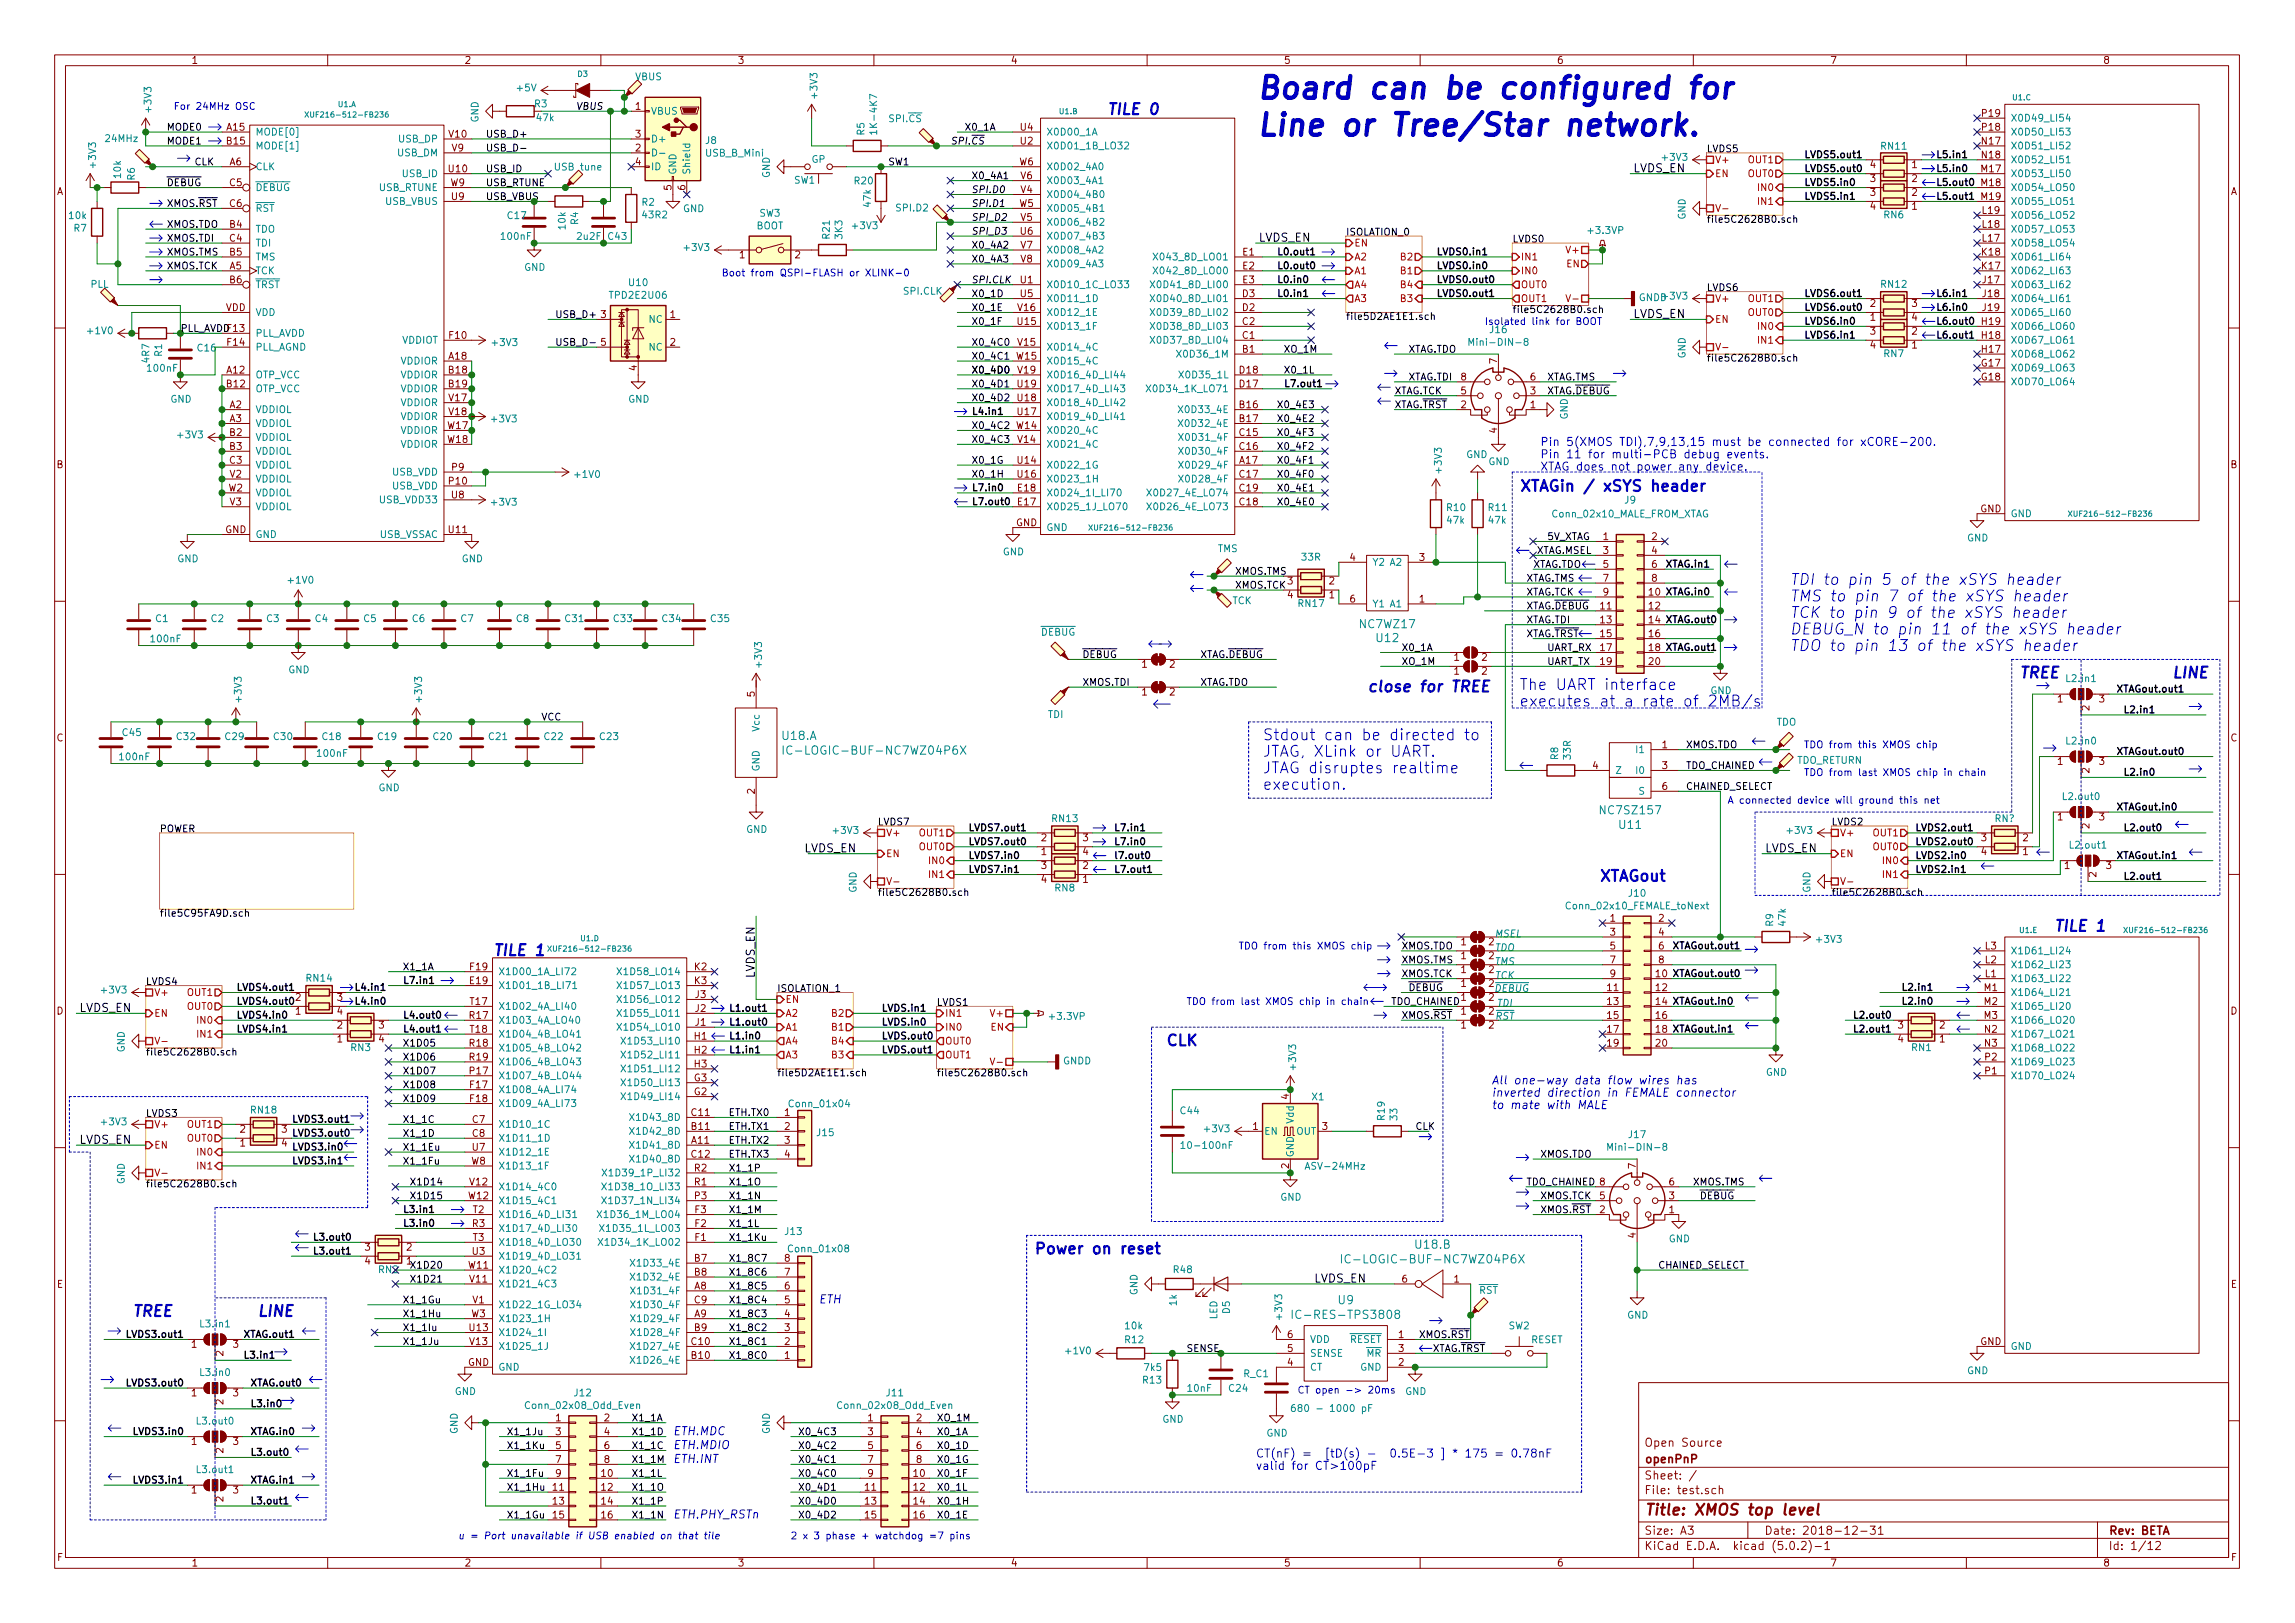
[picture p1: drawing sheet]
<svg xmlns="http://www.w3.org/2000/svg" width="420mm" height="297mm" viewBox="0 0 420 297" stroke-linecap="round" stroke-linejoin="round" font-family="sans-serif">
<defs><g id="words">
<g font-size="5.6" fill="#0000c2">
<text x="229.9" y="18.1">Board can be configured for</text>
<text x="229.9" y="24.9">Line or Tree/Star network.</text>
</g>
<g font-size="2.8" fill="#0000c2">
<text x="202.6" y="21">TILE 0</text>
<text x="278.1" y="90">XTAGin / xSYS header</text>
<text x="327.7" y="107.1">TDI to pin 5 of the xSYS header</text>
<text x="327.7" y="110.1">TMS to pin 7 of the xSYS header</text>
<text x="327.7" y="113.1">TCK to pin 9 of the xSYS header</text>
<text x="327.7" y="116.1">DEBUG_N to pin 11 of the xSYS header</text>
<text x="327.7" y="119.2">TDO to pin 13 of the xSYS header</text>
<text x="369.6" y="124.1">TREE</text>
<text x="397.5" y="124.1">LINE</text>
<text x="250.2" y="126.7">close for TREE</text>
<text x="278.1" y="126.3">The UART interface</text>
<text x="278.1" y="129.3">executes at a rate of 2MB/s</text>
<text x="231.1" y="135.5">Stdout can be directed to</text>
<text x="231.1" y="138.5">JTAG, XLink or UART.</text>
<text x="231.1" y="141.5">JTAG disruptes realtime</text>
<text x="231.1" y="144.6">execution.</text>
<text x="292.7" y="161.3">XTAGout</text>
<text x="375.9" y="170.5">TILE 1</text>
<text x="90.2" y="174.9">TILE 1</text>
<text x="213.4" y="191.4">CLK</text>
<text x="189.2" y="229.5">Power on reset</text>
<text x="24.1" y="241">TREE</text>
<text x="47" y="241">LINE</text>
</g>
<text font-size="2.8" fill="#840000" x="301" y="277.3">Title: XMOS top level</text>
<g font-size="2.1">
<text x="299" y="31.5">LVDS_EN</text>
<text x="230.4" y="44.2">LVDS_EN</text>
<text x="299" y="58.2">LVDS_EN</text>
<text x="147.2" y="156">LVDS_EN</text>
<text x="323.1" y="156">LVDS_EN</text>
<text x="138.2" y="179.1" transform="rotate(-90 138.2 179.1)">LVDS_EN</text>
<text x="14.5" y="185.2">LVDS_EN</text>
<text x="14.5" y="209.3">LVDS_EN</text>
<text x="240.6" y="234.7">LVDS_EN</text>
</g>
<g font-size="2.1" fill="#0000c2">
<text x="281.9" y="81.6">Pin 5(XMOS TDI),7,9,13,15 must be connected for xCORE-200.</text>
<text x="281.9" y="83.9">Pin 11 for multi-PCB debug events.</text>
<text x="281.9" y="86.1">XTAG does not power any device.</text>
<text x="273" y="198.5">All one-way data flow wires has</text>
<text x="273" y="200.7">inverted direction in FEMALE connector</text>
<text x="273" y="203">to mate with MALE</text>
<text x="149.9" y="238.5">ETH</text>
<text x="123.2" y="262.7">ETH.MDC</text>
<text x="123.2" y="265.2">ETH.MDIO</text>
<text x="123.2" y="267.8">ETH.INT</text>
<text x="229.9" y="266.8">CT(nF) = [tD(s) - 0.5E-3 ] * 175 = 0.78nF</text>
<text x="229.9" y="269">valid for CT&gt;100pF</text>
<text x="123.2" y="277.9">ETH.PHY_RSTn</text>
</g>
<g font-size="2.1" fill="#008484">
<text x="249.1" y="115">NC7WZ17</text>
<text x="252.1" y="117.5">U12</text>
<text x="143.3" y="135.4">U18.A</text>
<text x="145.4" y="138.1">IC-LOGIC-BUF-NC7WZ04P6X</text>
<text x="293.3" y="149">NC7SZ157</text>
<text x="296.5" y="151.7">U11</text>
<text x="247.6" y="231.2">IC-LOGIC-BUF-NC7WZ04P6X</text>
<text x="259.3" y="228.5">U18.B</text>
<text x="245" y="238.7">U9</text>
<text x="238" y="241.4">IC-RES-TPS3808</text>
</g>
<g font-size="2.1" fill="#840000">
<text x="301" y="267.8">openPnP</text>
<text x="301" y="264.8">Open Source</text>
<text x="301" y="273.5">File: test.sch</text>
<text x="301" y="270.8">Sheet: /</text>
<text x="301" y="280.9">Size: A3</text>
<text x="323" y="280.9">Date: 2018-12-31</text>
<text x="386" y="280.9">Rev: BETA</text>
<text x="301" y="283.7">KiCad E.D.A. kicad (5.0.2)-1</text>
<text x="386" y="283.7">Id: 1/12</text>
</g>
<g font-size="1.8" fill="#840000">
<text x="35" y="11.7">1</text>
<text x="85" y="11.7">2</text>
<text x="135" y="11.7">3</text>
<text x="185" y="11.7">4</text>
<text x="235" y="11.7">5</text>
<text x="285" y="11.7">6</text>
<text x="335" y="11.7">7</text>
<text x="385" y="11.7">8</text>
<text x="41.6" y="23.9">A15</text>
<text x="116.4" y="20.1">1</text>
<text x="186.8" y="23.9">U4</text>
<text x="362.9" y="23.9">P18</text>
<text x="362.9" y="21.4">P19</text>
<text x="41.6" y="26.5">B15</text>
<text x="82.2" y="25.2">V10</text>
<text x="82.8" y="27.7">V9</text>
<text x="116.4" y="27.7">2</text>
<text x="116.4" y="25.2">3</text>
<text x="186.8" y="26.5">U2</text>
<text x="362.9" y="26.5">N17</text>
<text x="362.9" y="29">N18</text>
<text x="10.4" y="35.7">A</text>
<text x="42.1" y="30.3">A6</text>
<text x="42.1" y="34.1">C5</text>
<text x="82.2" y="31.5">U10</text>
<text x="82.5" y="34.1">W9</text>
<text x="116.4" y="30.3">4</text>
<text x="122.9" y="34.8" transform="rotate(-90 122.9 34.8)">5</text>
<text x="125.5" y="34.8" transform="rotate(-90 125.5 34.8)">6</text>
<text x="186.6" y="30.3">W6</text>
<text x="186.9" y="35.3">V4</text>
<text x="186.9" y="32.8">V6</text>
<text x="342.4" y="35.9">3</text>
<text x="342.4" y="33.3">3</text>
<text x="342.4" y="30.8">4</text>
<text x="350" y="35.9">2</text>
<text x="350" y="30.8">1</text>
<text x="350" y="33.3">2</text>
<text x="362.8" y="31.5">M17</text>
<text x="362.8" y="34.1">M18</text>
<text x="408.4" y="35.7">A</text>
<text x="42.1" y="41.7">B4</text>
<text x="42.1" y="37.9">C6</text>
<text x="82.7" y="36.6">U9</text>
<text x="186.6" y="37.9">W5</text>
<text x="186.9" y="40.4">V5</text>
<text x="342.4" y="38.4">4</text>
<text x="350" y="38.4">1</text>
<text x="362.8" y="36.6">M19</text>
<text x="363" y="41.7">L18</text>
<text x="363" y="39.2">L19</text>
<text x="42.1" y="46.8">B5</text>
<text x="42.1" y="44.2">C4</text>
<text x="135.4" y="47.3">1</text>
<text x="145.6" y="47.3">2</text>
<text x="186.8" y="43">U6</text>
<text x="186.9" y="45.5">V7</text>
<text x="227.5" y="46.8">E1</text>
<text x="362.9" y="46.8">K18</text>
<text x="363" y="44.2">L17</text>
<text x="42.1" y="49.3">A5</text>
<text x="42.1" y="51.9">B6</text>
<text x="186.8" y="51.9">U1</text>
<text x="186.9" y="48">V8</text>
<text x="227.5" y="49.3">E2</text>
<text x="227.5" y="51.9">E3</text>
<text x="362.9" y="49.3">K17</text>
<text x="363" y="51.9">J17</text>
<text x="41.3" y="56.9">VDD</text>
<text x="110" y="58.2">3</text>
<text x="122.7" y="58.2">1</text>
<text x="186.3" y="59.5">U15</text>
<text x="186.4" y="56.9">V16</text>
<text x="186.8" y="54.4">U5</text>
<text x="227.5" y="59.5">C2</text>
<text x="227.5" y="56.9">D2</text>
<text x="227.5" y="54.4">D3</text>
<text x="342.4" y="58.7">1</text>
<text x="342.4" y="56.2">2</text>
<text x="350" y="56.2">3</text>
<text x="350" y="58.7">4</text>
<text x="362.9" y="59.5">H19</text>
<text x="363" y="54.4">J18</text>
<text x="363" y="56.9">J19</text>
<text x="41.7" y="63.3">F14</text>
<text x="82.2" y="65.8">A18</text>
<text x="82.3" y="62">F10</text>
<text x="110" y="63.3">5</text>
<text x="122.7" y="63.3">2</text>
<text x="186.2" y="65.8">W15</text>
<text x="186.4" y="63.3">V15</text>
<text x="227.5" y="64.6">B1</text>
<text x="227.5" y="62">C1</text>
<text x="342.4" y="61.3">3</text>
<text x="342.4" y="63.8">4</text>
<text x="350" y="63.8">1</text>
<text x="350" y="61.3">2</text>
<text x="362.9" y="64.6">H17</text>
<text x="362.9" y="62">H18</text>
<text x="41.6" y="68.4">A12</text>
<text x="41.6" y="70.9">B12</text>
<text x="82.2" y="68.4">B18</text>
<text x="82.2" y="70.9">B19</text>
<text x="116.6" y="67.8" transform="rotate(-90 116.6 67.8)">4</text>
<text x="186.3" y="70.9">U19</text>
<text x="186.4" y="68.4">V19</text>
<text x="227" y="70.9">D17</text>
<text x="227" y="68.4">D18</text>
<text x="267.5" y="69.6">8</text>
<text x="274.1" y="66.6" transform="rotate(-90 274.1 66.6)">7</text>
<text x="280.2" y="69.6">6</text>
<text x="362.8" y="67.1">G17</text>
<text x="362.8" y="69.6">G18</text>
<text x="42.1" y="74.7">A2</text>
<text x="42.1" y="77.3">A3</text>
<text x="82.2" y="73.4">V17</text>
<text x="82.2" y="76">V18</text>
<text x="186.3" y="76">U17</text>
<text x="186.3" y="73.4">U18</text>
<text x="227" y="74.7">B16</text>
<text x="227" y="77.3">B17</text>
<text x="267.5" y="74.7">2</text>
<text x="267.5" y="72.2">5</text>
<text x="280.2" y="74.7">1</text>
<text x="280.2" y="72.2">3</text>
<text x="42.1" y="79.8">B2</text>
<text x="42.1" y="82.3">B3</text>
<text x="82" y="78.5">W17</text>
<text x="82" y="81.1">W18</text>
<text x="186.2" y="78.5">W14</text>
<text x="186.4" y="81.1">V14</text>
<text x="227" y="79.8">C15</text>
<text x="227" y="82.3">C16</text>
<text x="274.1" y="79.3" transform="rotate(-90 274.1 79.3)">4</text>
<text x="10.4" y="85.7">B</text>
<text x="41.9" y="90">W2</text>
<text x="42.1" y="84.9">C3</text>
<text x="42.1" y="87.4">V2</text>
<text x="82.2" y="88.7">P10</text>
<text x="82.8" y="86.1">P9</text>
<text x="186.3" y="84.9">U14</text>
<text x="186.3" y="87.4">U16</text>
<text x="186.4" y="90">E18</text>
<text x="227" y="84.9">A17</text>
<text x="227" y="87.4">C17</text>
<text x="227" y="90">C19</text>
<text x="408.4" y="85.7">B</text>
<text x="42.1" y="92.5">V3</text>
<text x="82.7" y="91.2">U8</text>
<text x="186.4" y="92.5">E17</text>
<text x="227" y="92.5">C18</text>
<text x="362.5" y="93.8">GND</text>
<text x="41.2" y="97.6">GND</text>
<text x="82.2" y="97.6">U11</text>
<text x="186" y="96.3">GND</text>
<text x="293.5" y="98.8">1</text>
<text x="293.5" y="101.4">3</text>
<text x="302.4" y="98.8">2</text>
<text x="302.4" y="101.4">4</text>
<text x="235.7" y="107">3</text>
<text x="243.4" y="107">2</text>
<text x="247.2" y="102.7">4</text>
<text x="259.9" y="102.7">3</text>
<text x="293.5" y="103.9">5</text>
<text x="293.5" y="106.5">7</text>
<text x="302.4" y="103.9">6</text>
<text x="302.4" y="106.5">8</text>
<text x="235.7" y="109.5">4</text>
<text x="243.4" y="109.5">1</text>
<text x="247.2" y="110.3">6</text>
<text x="259.9" y="110.3">1</text>
<text x="293" y="111.5">11</text>
<text x="293.5" y="109">9</text>
<text x="301.9" y="111.5">12</text>
<text x="293" y="114.1">13</text>
<text x="293" y="116.6">15</text>
<text x="293" y="119.2">17</text>
<text x="301.9" y="116.6">16</text>
<text x="209.1" y="122.2">1</text>
<text x="214.1" y="122.2">2</text>
<text x="266.2" y="123.5">1</text>
<text x="266.2" y="120.9">1</text>
<text x="271.3" y="123.5">2</text>
<text x="271.3" y="120.9">2</text>
<text x="293" y="121.7">19</text>
<text x="301.9" y="121.7">20</text>
<text x="138.2" y="127.5" transform="rotate(-90 138.2 127.5)">5</text>
<text x="209.1" y="127.3">1</text>
<text x="214.1" y="127.3">2</text>
<text x="376.7" y="128.6">1</text>
<text x="382.5" y="130.1" transform="rotate(-90 382.5 130.1)">2</text>
<text x="384.3" y="128.6">3</text>
<text x="10.4" y="135.7">C</text>
<text x="304.3" y="136.9">1</text>
<text x="408.4" y="135.7">C</text>
<text x="291.6" y="140.8">4</text>
<text x="304.3" y="140.8">3</text>
<text x="376.7" y="140">1</text>
<text x="382.5" y="141.5" transform="rotate(-90 382.5 141.5)">2</text>
<text x="384.3" y="140">3</text>
<text x="138.2" y="145.3" transform="rotate(-90 138.2 145.3)">2</text>
<text x="304.3" y="144.6">6</text>
<text x="190.7" y="154">2</text>
<text x="198.3" y="154">3</text>
<text x="362.7" y="154">3</text>
<text x="370.4" y="154">2</text>
<text x="376.7" y="150.2">1</text>
<text x="382.5" y="151.6" transform="rotate(-90 382.5 151.6)">2</text>
<text x="384.3" y="150.2">3</text>
<text x="190.7" y="159">3</text>
<text x="190.7" y="161.6">4</text>
<text x="190.7" y="156.5">1</text>
<text x="198.3" y="161.6">1</text>
<text x="198.3" y="159">2</text>
<text x="198.3" y="156.5">4</text>
<text x="362.7" y="156.5">4</text>
<text x="370.4" y="156.5">1</text>
<text x="378" y="159">1</text>
<text x="383.8" y="160.5" transform="rotate(-90 383.8 160.5)">2</text>
<text x="385.6" y="159">3</text>
<text x="267.5" y="173">1</text>
<text x="272.6" y="173">2</text>
<text x="294.8" y="168.7">1</text>
<text x="294.8" y="171.2">3</text>
<text x="294.8" y="173.8">5</text>
<text x="303.7" y="168.7">2</text>
<text x="303.7" y="171.2">4</text>
<text x="303.7" y="173.8">6</text>
<text x="363.5" y="173.8">L3</text>
<text x="86.1" y="177.6">F19</text>
<text x="127.2" y="177.6">K2</text>
<text x="267.5" y="175.6">1</text>
<text x="267.5" y="178.1">1</text>
<text x="272.6" y="175.6">2</text>
<text x="272.6" y="178.1">2</text>
<text x="294.8" y="176.3">7</text>
<text x="294.8" y="178.9">9</text>
<text x="303.7" y="176.3">8</text>
<text x="363.5" y="178.9">L1</text>
<text x="363.5" y="176.3">L2</text>
<text x="10.4" y="185.7">D</text>
<text x="54.1" y="185.7">1</text>
<text x="54.1" y="183.2">2</text>
<text x="61.7" y="183.2">3</text>
<text x="61.7" y="185.7">4</text>
<text x="86.1" y="180.1">E19</text>
<text x="86.1" y="183.9">T17</text>
<text x="127.2" y="180.1">K3</text>
<text x="127.3" y="185.2">J2</text>
<text x="127.3" y="182.7">J3</text>
<text x="267.5" y="180.6">1</text>
<text x="267.5" y="183.2">1</text>
<text x="267.5" y="185.7">1</text>
<text x="272.6" y="180.6">2</text>
<text x="272.6" y="183.2">2</text>
<text x="272.6" y="185.7">2</text>
<text x="294.3" y="181.4">11</text>
<text x="294.3" y="183.9">13</text>
<text x="303.2" y="181.4">12</text>
<text x="363.3" y="181.4">M1</text>
<text x="363.3" y="183.9">M2</text>
<text x="408.4" y="185.7">D</text>
<text x="61.7" y="190.8">1</text>
<text x="61.7" y="188.3">2</text>
<text x="69.4" y="188.3">3</text>
<text x="69.4" y="190.8">4</text>
<text x="86" y="186.5">R17</text>
<text x="86" y="191.6">R18</text>
<text x="86.1" y="189">T18</text>
<text x="127.2" y="190.3">H1</text>
<text x="127.3" y="187.7">J1</text>
<text x="267.5" y="188.3">1</text>
<text x="272.6" y="188.3">2</text>
<text x="294.3" y="186.5">15</text>
<text x="294.3" y="189">17</text>
<text x="294.3" y="191.6">19</text>
<text x="303.2" y="186.5">16</text>
<text x="303.2" y="191.6">20</text>
<text x="347.5" y="188.3">3</text>
<text x="347.5" y="190.8">4</text>
<text x="355.1" y="190.8">1</text>
<text x="355.1" y="188.3">2</text>
<text x="363.3" y="186.5">M3</text>
<text x="363.4" y="189">N2</text>
<text x="363.4" y="191.6">N3</text>
<text x="86" y="194.1">R19</text>
<text x="86.1" y="196.6">P17</text>
<text x="127.1" y="197.9">G3</text>
<text x="127.2" y="192.8">H2</text>
<text x="127.2" y="195.4">H3</text>
<text x="363.4" y="196.6">P1</text>
<text x="363.4" y="194.1">P2</text>
<text x="86.1" y="199.2">F17</text>
<text x="86.1" y="201.7">F18</text>
<text x="127.1" y="200.4">G2</text>
<text x="236" y="201.2" transform="rotate(-90 236 201.2)">4</text>
<text x="44" y="209.8">1</text>
<text x="44" y="207.3">2</text>
<text x="51.6" y="207.3">3</text>
<text x="51.6" y="209.8">4</text>
<text x="86.5" y="205.5">C7</text>
<text x="86.5" y="208.1">C8</text>
<text x="126.6" y="209.3">A11</text>
<text x="126.6" y="206.8">B11</text>
<text x="126.6" y="204.3">C11</text>
<text x="143.7" y="204.3">1</text>
<text x="143.7" y="206.8">2</text>
<text x="143.7" y="209.3">3</text>
<text x="229.4" y="206.8">1</text>
<text x="242.1" y="206.8">3</text>
<text x="86.3" y="213.1">W8</text>
<text x="86.5" y="210.6">U7</text>
<text x="126.6" y="211.9">C12</text>
<text x="127.2" y="214.4">R2</text>
<text x="143.7" y="211.9">4</text>
<text x="236" y="213.9" transform="rotate(-90 236 213.9)">2</text>
<text x="299.5" y="213.9" transform="rotate(-90 299.5 213.9)">7</text>
<text x="85.8" y="219.5">W12</text>
<text x="86.1" y="217">V12</text>
<text x="127.2" y="217">R1</text>
<text x="127.2" y="219.5">P3</text>
<text x="292.9" y="219.5">5</text>
<text x="305.6" y="219.5">3</text>
<text x="305.6" y="217">6</text>
<text x="86.5" y="224.6">R3</text>
<text x="86.6" y="222">T2</text>
<text x="86.6" y="227.1">T3</text>
<text x="127.3" y="227.1">F1</text>
<text x="127.3" y="224.6">F2</text>
<text x="127.3" y="222">F3</text>
<text x="292.9" y="222">2</text>
<text x="299.5" y="226.6" transform="rotate(-90 299.5 226.6)">4</text>
<text x="305.6" y="222">1</text>
<text x="66.8" y="228.9">3</text>
<text x="66.8" y="231.4">4</text>
<text x="74.4" y="231.4">1</text>
<text x="74.4" y="228.9">2</text>
<text x="85.8" y="232.2">W11</text>
<text x="86.5" y="229.7">U3</text>
<text x="127.2" y="230.9">B7</text>
<text x="127.2" y="233.5">B8</text>
<text x="143.7" y="233.5">7</text>
<text x="143.7" y="230.9">8</text>
<text x="10.4" y="235.7">E</text>
<text x="86.1" y="234.7">V11</text>
<text x="86.6" y="238.5">V1</text>
<text x="127.2" y="236">A8</text>
<text x="127.2" y="238.5">C9</text>
<text x="143.7" y="238.5">5</text>
<text x="143.7" y="236">6</text>
<text x="256.7" y="234.7">6</text>
<text x="266.2" y="234.7">1</text>
<text x="408.4" y="235.7">E</text>
<text x="86" y="243.6">U13</text>
<text x="86.3" y="241.1">W3</text>
<text x="127.2" y="241.1">A9</text>
<text x="127.2" y="243.6">B9</text>
<text x="143.7" y="243.6">3</text>
<text x="143.7" y="241.1">4</text>
<text x="235.7" y="244.9">6</text>
<text x="256.1" y="244.9">1</text>
<text x="35.1" y="246.7">1</text>
<text x="40.9" y="248.2" transform="rotate(-90 40.9 248.2)">2</text>
<text x="42.7" y="246.7">3</text>
<text x="85.7" y="250">GND</text>
<text x="86.1" y="246.2">V13</text>
<text x="126.6" y="248.7">B10</text>
<text x="126.6" y="246.2">C10</text>
<text x="143.7" y="248.7">1</text>
<text x="143.7" y="246.2">2</text>
<text x="235.7" y="250">4</text>
<text x="235.7" y="247.4">5</text>
<text x="256.1" y="250">2</text>
<text x="256.1" y="247.4">3</text>
<text x="362.5" y="246.2">GND</text>
<text x="35.1" y="255.6">1</text>
<text x="40.9" y="257.1" transform="rotate(-90 40.9 257.1)">2</text>
<text x="42.7" y="255.6">3</text>
<text x="101.8" y="260.1">1</text>
<text x="101.8" y="262.7">3</text>
<text x="110.6" y="260.1">2</text>
<text x="110.6" y="262.7">4</text>
<text x="158.9" y="260.1">1</text>
<text x="158.9" y="262.7">3</text>
<text x="167.8" y="260.1">2</text>
<text x="167.8" y="262.7">4</text>
<text x="35.1" y="264.5">1</text>
<text x="40.9" y="265.9" transform="rotate(-90 40.9 265.9)">2</text>
<text x="42.7" y="264.5">3</text>
<text x="101.8" y="265.2">5</text>
<text x="101.8" y="267.8">7</text>
<text x="110.6" y="265.2">6</text>
<text x="110.6" y="267.8">8</text>
<text x="158.9" y="265.2">5</text>
<text x="158.9" y="267.8">7</text>
<text x="167.8" y="265.2">6</text>
<text x="167.8" y="267.8">8</text>
<text x="35.1" y="273.3">1</text>
<text x="40.9" y="274.8" transform="rotate(-90 40.9 274.8)">2</text>
<text x="42.7" y="273.3">3</text>
<text x="101.3" y="272.8">11</text>
<text x="101.3" y="275.4">13</text>
<text x="101.8" y="270.3">9</text>
<text x="110.2" y="270.3">10</text>
<text x="110.2" y="272.8">12</text>
<text x="110.2" y="275.4">14</text>
<text x="158.4" y="272.8">11</text>
<text x="158.4" y="275.4">13</text>
<text x="158.9" y="270.3">9</text>
<text x="167.3" y="270.3">10</text>
<text x="167.3" y="272.8">12</text>
<text x="167.3" y="275.4">14</text>
<text x="101.3" y="277.9">15</text>
<text x="110.2" y="277.9">16</text>
<text x="158.4" y="277.9">15</text>
<text x="167.3" y="277.9">16</text>
<text x="10.5" y="285.7">F</text>
<text x="35" y="286.7">1</text>
<text x="85" y="286.7">2</text>
<text x="135" y="286.7">3</text>
<text x="185" y="286.7">4</text>
<text x="235" y="286.7">5</text>
<text x="285" y="286.7">6</text>
<text x="335" y="286.7">7</text>
<text x="385" y="286.7">8</text>
<text x="408.5" y="285.7">F</text>
</g>
<g font-size="1.8" fill="#008484">
<text x="94.7" y="16.7">+5V</text>
<text x="116.3" y="14.7">VBUS</text>
<text x="149.7" y="17.8" transform="rotate(-90 149.7 17.8)">+3V3</text>
<text x="27.7" y="20.4" transform="rotate(-90 27.7 20.4)">+3V3</text>
<text x="87.6" y="22.4" transform="rotate(-90 87.6 22.4)">GND</text>
<text x="97.9" y="19.6">R3</text>
<text x="98.3" y="22.2">47k</text>
<text x="119.1" y="21">VBUS</text>
<text x="162.8" y="22.4">SPI.CS</text>
<text x="368" y="22.3">X0D49_LI54</text>
<text x="19.4" y="26">24MHz</text>
<text x="46.7" y="24.8">MODE[0]</text>
<text x="46.7" y="27.3">MODE[1]</text>
<text x="72.8" y="28.6">USB_DM</text>
<text x="73.1" y="26.1">USB_DP</text>
<text x="119.1" y="26.1">D+</text>
<text x="129.2" y="26.4">J8</text>
<text x="129.2" y="28.7">USB_B_Mini</text>
<text x="148.6" y="29.8">GP</text>
<text x="158.3" y="24.7" transform="rotate(-90 158.3 24.7)">R5</text>
<text x="160.6" y="24" transform="rotate(-90 160.6 24)">1K-4K7</text>
<text x="191.5" y="27.3">X0D01_1B_LO32</text>
<text x="191.5" y="24.8">X0D00_1A</text>
<text x="304.5" y="29.4">+3V3</text>
<text x="344.4" y="27.4">RN11</text>
<text x="368" y="27.3">X0D51_LI52</text>
<text x="368" y="29.9">X0D52_LI51</text>
<text x="368" y="24.8">X0D50_LI53</text>
<text x="17.6" y="30.5" transform="rotate(-90 17.6 30.5)">+3V3</text>
<text x="22.1" y="32.5" transform="rotate(-90 22.1 32.5)">10k</text>
<text x="24.7" y="33" transform="rotate(-90 24.7 33)">R6</text>
<text x="46.7" y="31.2">CLK</text>
<text x="46.7" y="35">DEBUG</text>
<text x="69.4" y="35">USB_RTUNE</text>
<text x="73.8" y="32.4">USB_ID</text>
<text x="101.9" y="31.2">USB tune</text>
<text x="119.1" y="31.2">ID</text>
<text x="123.8" y="32" transform="rotate(-90 123.8 32)">GND</text>
<text x="126.4" y="32" transform="rotate(-90 126.4 32)">Shield</text>
<text x="140.9" y="32.6" transform="rotate(-90 140.9 32.6)">GND</text>
<text x="145.4" y="33.6">SW1</text>
<text x="156.5" y="33.7">R20</text>
<text x="191.5" y="33.7">X0D03_4A1</text>
<text x="191.5" y="31.2">X0D02_4A0</text>
<text x="368" y="32.4">X0D53_LI50</text>
<text x="368" y="35">X0D54_LO50</text>
<text x="12.7" y="40.1">10k</text>
<text x="46.7" y="38.8">RST</text>
<text x="70.6" y="37.5">USB_VBUS</text>
<text x="93" y="40.1">C17</text>
<text x="103.6" y="41.9" transform="rotate(-90 103.6 41.9)">10k</text>
<text x="105.9" y="41.1" transform="rotate(-90 105.9 41.1)">R4</text>
<text x="117.6" y="37.7">R2</text>
<text x="117.8" y="40">43R2</text>
<text x="125" y="38.8">GND</text>
<text x="138.4" y="42">BOOT</text>
<text x="139.1" y="39.7">SW3</text>
<text x="156.2" y="41.9">+3V3</text>
<text x="159.4" y="37.8" transform="rotate(-90 159.4 37.8)">47k</text>
<text x="164.2" y="38.7">SPI.D2</text>
<text x="191.5" y="36.2">X0D04_4B0</text>
<text x="191.5" y="41.3">X0D06_4B2</text>
<text x="191.5" y="38.8">X0D05_4B1</text>
<text x="308.6" y="40.2" transform="rotate(-90 308.6 40.2)">GND</text>
<text x="345" y="40">RN6</text>
<text x="368" y="40">X0D56_LO52</text>
<text x="368" y="37.5">X0D55_LO51</text>
<text x="13.6" y="42.4">R7</text>
<text x="46.7" y="42.6">TDO</text>
<text x="46.7" y="47.7">TMS</text>
<text x="46.7" y="45.1">TDI</text>
<text x="91.9" y="43.9">100nF</text>
<text x="105.7" y="43.9">2u2F</text>
<text x="111.4" y="43.9">C43</text>
<text x="125.4" y="45.9">+3V3</text>
<text x="151.9" y="43.7" transform="rotate(-90 151.9 43.7)">R21</text>
<text x="154.2" y="43.7" transform="rotate(-90 154.2 43.7)">3K3</text>
<text x="191.5" y="43.9">X0D07_4B3</text>
<text x="191.5" y="46.4">X0D08_4A2</text>
<text x="212.3" y="47.7">X043_8D_LO01</text>
<text x="291" y="42.8">+3.3VP</text>
<text x="368" y="47.7">X0D61_LI64</text>
<text x="368" y="45.1">X0D58_LO54</text>
<text x="368" y="42.6">X0D57_LO53</text>
<text x="16.6" y="52.7">PLL</text>
<text x="46.7" y="50.2">TCK</text>
<text x="46.7" y="52.7">TRST</text>
<text x="96" y="49.6">GND</text>
<text x="115.2" y="52.4">U10</text>
<text x="165.5" y="53.9">SPI.CLK</text>
<text x="191.5" y="52.7">X0D10_1C_LO33</text>
<text x="191.5" y="48.9">X0D09_4A3</text>
<text x="211.9" y="52.7">X0D41_8D_LI00</text>
<text x="212.3" y="50.2">X042_8D_LO00</text>
<text x="344.4" y="52.7">RN12</text>
<text x="368" y="52.7">X0D63_LI62</text>
<text x="368" y="50.2">X0D62_LI63</text>
<text x="46.7" y="57.8">VDD</text>
<text x="111.9" y="54.7">TPD2E2U06</text>
<text x="118.8" y="59.1">NC</text>
<text x="191.5" y="55.3">X0D11_1D</text>
<text x="191.5" y="57.8">X0D12_1E</text>
<text x="211.9" y="57.8">X0D39_8D_LI02</text>
<text x="211.9" y="55.3">X0D40_8D_LI01</text>
<text x="300" y="55.1">GNDD+3V3</text>
<text x="368" y="55.3">X0D64_LI61</text>
<text x="368" y="57.8">X0D65_LI60</text>
<text x="16.2" y="61.2">+1V0</text>
<text x="29.7" y="65.2" transform="rotate(-90 29.7 65.2)">R1</text>
<text x="36.2" y="64.3">C16</text>
<text x="46.7" y="61.6">PLL_AVDD</text>
<text x="46.7" y="64.2">PLL_AGND</text>
<text x="73.6" y="62.9">VDDIOT</text>
<text x="90.3" y="63.3">+3V3</text>
<text x="118.8" y="64.2">NC</text>
<text x="191.5" y="60.4">X0D13_1F</text>
<text x="191.5" y="64.2">X0D14_4C</text>
<text x="211.9" y="62.9">X0D37_8D_LI04</text>
<text x="211.9" y="60.4">X0D38_8D_LI03</text>
<text x="216.2" y="65.4">X0D36_1M</text>
<text x="270" y="63.3">Mini-DIN-8</text>
<text x="272.8" y="61">J16</text>
<text x="308.6" y="65.6" transform="rotate(-90 308.6 65.6)">GND</text>
<text x="345" y="65.4">RN7</text>
<text x="368" y="65.4">X0D68_LO62</text>
<text x="368" y="62.9">X0D67_LO61</text>
<text x="368" y="60.4">X0D66_LO60</text>
<text x="27.1" y="68">100nF</text>
<text x="27.4" y="66.3" transform="rotate(-90 27.4 66.3)">4R7</text>
<text x="46.7" y="69.3">OTP_VCC</text>
<text x="46.7" y="71.8">OTP_VCC</text>
<text x="73.4" y="66.7">VDDIOR</text>
<text x="73.4" y="69.3">VDDIOR</text>
<text x="73.4" y="71.8">VDDIOR</text>
<text x="191.5" y="71.8">X0D17_4D_LI43</text>
<text x="191.5" y="69.3">X0D16_4D_LI44</text>
<text x="191.5" y="66.7">X0D15_4C</text>
<text x="211" y="71.8">X0D34_1K_LO71</text>
<text x="216.6" y="69.3">X0D35_1L</text>
<text x="368" y="68">X0D69_LO63</text>
<text x="368" y="70.5">X0D70_LO64</text>
<text x="31.2" y="73.7">GND</text>
<text x="46.7" y="75.6">VDDIOL</text>
<text x="73.4" y="74.3">VDDIOR</text>
<text x="73.4" y="76.9">VDDIOR</text>
<text x="90.1" y="77.3">+3V3</text>
<text x="115" y="73.7">GND</text>
<text x="191.5" y="76.9">X0D19_4D_LI41</text>
<text x="191.5" y="74.3">X0D18_4D_LI42</text>
<text x="216.5" y="75.6">X0D33_4E</text>
<text x="287" y="76.8" transform="rotate(-90 287 76.8)">GND</text>
<text x="32.7" y="80.2">+3V3</text>
<text x="46.7" y="78.1">VDDIOL</text>
<text x="46.7" y="80.7">VDDIOL</text>
<text x="46.7" y="83.2">VDDIOL</text>
<text x="73.4" y="79.4">VDDIOR</text>
<text x="73.4" y="82">VDDIOR</text>
<text x="191.5" y="82">X0D21_4C</text>
<text x="191.5" y="79.4">X0D20_4C</text>
<text x="216.5" y="78.1">X0D32_4E</text>
<text x="216.6" y="80.7">X0D31_4F</text>
<text x="216.6" y="83.2">X0D30_4F</text>
<text x="268.4" y="83.8">GND</text>
<text x="46.7" y="85.8">VDDIOL</text>
<text x="46.7" y="88.3">VDDIOL</text>
<text x="71.8" y="89.6">USB_VDD</text>
<text x="71.8" y="87">USB_VDD</text>
<text x="105.4" y="87.5">+1V0</text>
<text x="191.5" y="85.8">X0D22_1G</text>
<text x="191.5" y="88.3">X0D23_1H</text>
<text x="216.6" y="85.8">X0D29_4F</text>
<text x="216.6" y="88.3">X0D28_4F</text>
<text x="264" y="86.4" transform="rotate(-90 264 86.4)">+3V3</text>
<text x="272.5" y="85.1">GND</text>
<text x="46.7" y="93.4">VDDIOL</text>
<text x="46.7" y="90.8">VDDIOL</text>
<text x="69.8" y="92.1">USB_VDD33</text>
<text x="90.1" y="92.5">+3V3</text>
<text x="191.5" y="93.4">X0D25_1J_LO70</text>
<text x="191.5" y="90.8">X0D24_1I_LI70</text>
<text x="211.1" y="93.4">X0D26_4E_LO73</text>
<text x="211.1" y="90.8">X0D27_4E_LO74</text>
<text x="264.9" y="93.5">R10</text>
<text x="265" y="95.8">47k</text>
<text x="272.6" y="93.5">R11</text>
<text x="272.6" y="95.8">47k</text>
<text x="284.2" y="94.7">Conn_02x10_MALE_FROM_XTAG</text>
<text x="297.5" y="92.2">J9</text>
<text x="368" y="94.7">GND</text>
<text x="46.7" y="98.5">GND</text>
<text x="69.4" y="98.5">USB_VSSAC</text>
<text x="183.6" y="101.6">GND</text>
<text x="191.5" y="97.2">GND</text>
<text x="222.9" y="101.1">TMS</text>
<text x="360.1" y="99.1">GND</text>
<text x="32.5" y="102.9">GND</text>
<text x="52.9" y="106.8">+1V0</text>
<text x="84.5" y="102.9">GND</text>
<text x="238.4" y="102.6">33R</text>
<text x="251.2" y="103.5">Y2 A2</text>
<text x="28.5" y="113.9">C1</text>
<text x="38.7" y="113.9">C2</text>
<text x="48.8" y="113.9">C3</text>
<text x="57.7" y="113.9">C4</text>
<text x="66.6" y="113.9">C5</text>
<text x="75.5" y="113.9">C6</text>
<text x="84.4" y="113.9">C7</text>
<text x="94.6" y="113.9">C8</text>
<text x="103.5" y="113.9">C31</text>
<text x="112.4" y="113.9">C33</text>
<text x="121.3" y="113.9">C34</text>
<text x="130.2" y="113.9">C35</text>
<text x="225.6" y="110.6">TCK</text>
<text x="237.8" y="111.1">RN17</text>
<text x="251.2" y="111.2">Y1 A1</text>
<text x="27.8" y="117.6">100nF</text>
<text x="190.6" y="116.3">DEBUG</text>
<text x="52.8" y="123.2">GND</text>
<text x="139.5" y="122" transform="rotate(-90 139.5 122)">+3V3</text>
<text x="378.5" y="124.8">L2.in1</text>
<text x="44.2" y="128.3" transform="rotate(-90 44.2 128.3)">+3V3</text>
<text x="77.3" y="128.3" transform="rotate(-90 77.3 128.3)">+3V3</text>
<text x="191.8" y="131.4">TDI</text>
<text x="313.1" y="127">GND</text>
<text x="22.5" y="134.7">C45</text>
<text x="32.4" y="135.4">C32</text>
<text x="41.3" y="135.4">C29</text>
<text x="50.2" y="135.4">C30</text>
<text x="59.1" y="135.4">C18</text>
<text x="69.2" y="135.4">C19</text>
<text x="79.4" y="135.4">C20</text>
<text x="89.6" y="135.4">C21</text>
<text x="99.7" y="135.4">C22</text>
<text x="109.9" y="135.4">C23</text>
<text x="139.1" y="133.7" transform="rotate(-90 139.1 133.7)">Vcc</text>
<text x="299.8" y="137.8">I1</text>
<text x="325.2" y="132.8">TDO</text>
<text x="378.5" y="136.3">L2.in0</text>
<text x="22" y="139.2">100nF</text>
<text x="58.2" y="138.5">100nF</text>
<text x="139.1" y="141.3" transform="rotate(-90 139.1 141.3)">GND</text>
<text x="285.3" y="139" transform="rotate(-90 285.3 139)">R8</text>
<text x="287.6" y="138.9" transform="rotate(-90 287.6 138.9)">33R</text>
<text x="295.7" y="141.6">Z</text>
<text x="299.8" y="141.6">I0</text>
<text x="328.9" y="139.8">TDO_RETURN</text>
<text x="69.3" y="144.8">GND</text>
<text x="300.1" y="145.5">S</text>
<text x="377.9" y="146.4">L2.out0</text>
<text x="136.6" y="152.4">GND</text>
<text x="152.7" y="152.6">+3V3</text>
<text x="192.7" y="150.5">RN13</text>
<text x="327.3" y="152.6">+3V3</text>
<text x="365.2" y="150.5">RN?</text>
<text x="379.1" y="155.3">L2.out1</text>
<text x="156.8" y="163.4" transform="rotate(-90 156.8 163.4)">GND</text>
<text x="193.2" y="163.2">RN8</text>
<text x="287.1" y="166.4">Conn_02x10_FEMALE_toNext</text>
<text x="298.2" y="164.1">J10</text>
<text x="331.4" y="163.4" transform="rotate(-90 331.4 163.4)">GND</text>
<text x="273.8" y="171.5">MSEL</text>
<text x="324.6" y="169.5" transform="rotate(-90 324.6 169.5)">R9</text>
<text x="326.9" y="169.4" transform="rotate(-90 326.9 169.4)">47k</text>
<text x="332.7" y="172.6">+3V3</text>
<text x="56.2" y="179.7">RN14</text>
<text x="91.2" y="178.5">X1D00_1A_LI72</text>
<text x="113.9" y="178.5">X1D58_LO14</text>
<text x="273.7" y="174.1">TDO</text>
<text x="273.7" y="176.6">TMS</text>
<text x="273.8" y="179.2">TCK</text>
<text x="368" y="179.7">X1D63_LI22</text>
<text x="368" y="177.2">X1D62_LI23</text>
<text x="368" y="174.7">X1D61_LI24</text>
<text x="18.7" y="181.8">+3V3</text>
<text x="91.2" y="181">X1D01_1B_LI71</text>
<text x="91.2" y="184.8">X1D02_4A_LI40</text>
<text x="113.9" y="183.6">X1D56_LO12</text>
<text x="113.9" y="181">X1D57_LO13</text>
<text x="273.7" y="181.5">DEBUG</text>
<text x="274.2" y="184.2">TDI</text>
<text x="368" y="182.3">X1D64_LI21</text>
<text x="368" y="184.8">X1D65_LI20</text>
<text x="91.2" y="187.4">X1D03_4A_LO40</text>
<text x="91.2" y="189.9">X1D04_4B_LO41</text>
<text x="113.9" y="188.6">X1D54_LO10</text>
<text x="113.9" y="186.1">X1D55_LO11</text>
<text x="114.8" y="191.2">X1D53_LI10</text>
<text x="192.4" y="186.7">+3.3VP</text>
<text x="273.8" y="186.6">RST</text>
<text x="368" y="187.4">X1D66_LO20</text>
<text x="368" y="189.9">X1D67_LO21</text>
<text x="22.8" y="192.6" transform="rotate(-90 22.8 192.6)">GND</text>
<text x="64.3" y="192.4">RN3</text>
<text x="91.2" y="197.5">X1D07_4B_LO44</text>
<text x="91.2" y="192.4">X1D05_4B_LO42</text>
<text x="91.2" y="195">X1D06_4B_LO43</text>
<text x="114.8" y="193.7">X1D52_LI11</text>
<text x="114.8" y="196.3">X1D51_LI12</text>
<text x="194.6" y="194.8">GNDD</text>
<text x="237.3" y="195.6" transform="rotate(-90 237.3 195.6)">+3V3</text>
<text x="323.3" y="196.9">GND</text>
<text x="350" y="192.4">RN1</text>
<text x="368" y="192.4">X1D68_LO22</text>
<text x="368" y="197.5">X1D70_LO24</text>
<text x="368" y="195">X1D69_LO23</text>
<text x="46" y="203.8">RN18</text>
<text x="91.2" y="200.1">X1D08_4A_LI74</text>
<text x="91.2" y="202.6">X1D09_4A_LI73</text>
<text x="114.8" y="201.3">X1D49_LI14</text>
<text x="114.8" y="198.8">X1D50_LI13</text>
<text x="144.8" y="202.7">Conn_01x04</text>
<text x="216.2" y="203.9">C44</text>
<text x="240.2" y="201.4">X1</text>
<text x="18.7" y="206">+3V3</text>
<text x="91.2" y="206.4">X1D10_1C</text>
<text x="91.2" y="209">X1D11_1D</text>
<text x="116.1" y="207.7">X1D42_8D</text>
<text x="116.1" y="205.1">X1D43_8D</text>
<text x="149.6" y="207.9">J15</text>
<text x="220.6" y="207.2">+3V3</text>
<text x="231.4" y="207.7">EN</text>
<text x="236.9" y="205.6" transform="rotate(-90 236.9 205.6)">Vdd</text>
<text x="237.3" y="207.7">OUT</text>
<text x="253.5" y="205" transform="rotate(-90 253.5 205)">R19</text>
<text x="255.8" y="204.9" transform="rotate(-90 255.8 204.9)">33</text>
<text x="298.2" y="208.3">J17</text>
<text x="91.2" y="211.5">X1D12_1E</text>
<text x="91.2" y="214">X1D13_1F</text>
<text x="111.6" y="215.3">X1D39_1P_LI32</text>
<text x="116.1" y="210.2">X1D41_8D</text>
<text x="116.1" y="212.8">X1D40_8D</text>
<text x="217.1" y="210.3">10-100nF</text>
<text x="236.9" y="211.9" transform="rotate(-90 236.9 211.9)">GND</text>
<text x="239.5" y="214.1">ASV-24MHz</text>
<text x="295.4" y="210.6">Mini-DIN-8</text>
<text x="22.8" y="216.7" transform="rotate(-90 22.8 216.7)">GND</text>
<text x="91.2" y="217.8">X1D14_4C0</text>
<text x="91.2" y="220.4">X1D15_4C1</text>
<text x="111.4" y="217.8">X1D38_1O_LI33</text>
<text x="111.5" y="220.4">X1D37_1N_LI34</text>
<text x="234.4" y="219.7">GND</text>
<text x="91.2" y="225.5">X1D17_4D_LI30</text>
<text x="91.2" y="222.9">X1D16_4D_LI31</text>
<text x="110.5" y="222.9">X1D36_1M_LO04</text>
<text x="110.8" y="225.5">X1D35_1L_LO03</text>
<text x="143.8" y="226">J13</text>
<text x="305.5" y="227.4">GND</text>
<text x="91.2" y="228">X1D18_4D_LO30</text>
<text x="91.2" y="230.5">X1D19_4D_LO31</text>
<text x="91.2" y="233.1">X1D20_4C2</text>
<text x="110.7" y="228">X1D34_1K_LO02</text>
<text x="116.2" y="231.8">X1D33_4E</text>
<text x="144.7" y="229.2">Conn_01x08</text>
<text x="214.9" y="233">R48</text>
<text x="91.2" y="239.4">X1D22_1G_LO34</text>
<text x="91.2" y="235.6">X1D21_4C3</text>
<text x="116.2" y="234.4">X1D32_4E</text>
<text x="116.3" y="236.9">X1D31_4F</text>
<text x="116.3" y="239.4">X1D30_4F</text>
<text x="208.3" y="237.1" transform="rotate(-90 208.3 237.1)">GND</text>
<text x="215.4" y="238.9" transform="rotate(-90 215.4 238.9)">1k</text>
<text x="270.8" y="236.8">RST</text>
<text x="36.8" y="242.9">L3.in1</text>
<text x="91.2" y="244.5">X1D24_1I</text>
<text x="91.2" y="242">X1D23_1H</text>
<text x="116.3" y="242">X1D29_4F</text>
<text x="116.3" y="244.5">X1D28_4F</text>
<text x="206" y="245.8">R12</text>
<text x="206.1" y="243.3">10k</text>
<text x="222.9" y="241.5" transform="rotate(-90 222.9 241.5)">LED</text>
<text x="225.2" y="240.4" transform="rotate(-90 225.2 240.4)">D5</text>
<text x="234.7" y="241.4" transform="rotate(-90 234.7 241.4)">+3V3</text>
<text x="239.8" y="245.8">VDD</text>
<text x="247.1" y="245.8">RESET</text>
<text x="276.2" y="243.3">SW2</text>
<text x="280.3" y="245.8">RESET</text>
<text x="297.9" y="241.3">GND</text>
<text x="36.8" y="251.8">L3.in0</text>
<text x="91.2" y="250.9">GND</text>
<text x="91.2" y="247.1">X1D25_1J</text>
<text x="116.2" y="249.6">X1D26_4E</text>
<text x="116.2" y="247.1">X1D27_4E</text>
<text x="195.2" y="247.9">+1V0</text>
<text x="209.6" y="250.9">7k5</text>
<text x="239.8" y="250.9">CT</text>
<text x="239.8" y="248.3">SENSE</text>
<text x="249" y="250.9">GND</text>
<text x="250.2" y="248.3">MR</text>
<text x="360.1" y="251.5">GND</text>
<text x="368" y="247.1">GND</text>
<text x="83.3" y="255.3">GND</text>
<text x="96.6" y="257.9">Conn_02x08_Odd_Even</text>
<text x="105.2" y="255.6">J12</text>
<text x="153.8" y="257.9">Conn_02x08_Odd_Even</text>
<text x="162.4" y="255.6">J11</text>
<text x="209.3" y="253.2">R13</text>
<text x="217.5" y="254.7">10nF</text>
<text x="225.1" y="254.7">C24</text>
<text x="227.7" y="252.1">R_C1</text>
<text x="257.3" y="255.3">GND</text>
<text x="36.2" y="260.7">L3.out0</text>
<text x="83.8" y="262.5" transform="rotate(-90 83.8 262.5)">GND</text>
<text x="140.9" y="262.5" transform="rotate(-90 140.9 262.5)">GND</text>
<text x="212.8" y="260.4">GND</text>
<text x="231.9" y="262.9">GND</text>
<text x="238.3" y="258.4">680 - 1000 pF</text>
<text x="36.2" y="269.6">L3.out1</text>
</g>
<g font-size="1.8">
<text x="30.5" y="23.9">MODE0</text>
<text x="105.4" y="20.1">VBUS</text>
<text x="176.5" y="23.9">X0_1A</text>
<text x="30.5" y="26.5">MODE1</text>
<text x="88.9" y="25.2">USB_D+</text>
<text x="88.9" y="27.7">USB_D-</text>
<text x="174" y="26.5">SPI.CS</text>
<text x="312.4" y="27.9">LVDS5</text>
<text x="330.2" y="28.9">LVDS5.out1</text>
<text x="354.3" y="28.9">L5.in1</text>
<text x="30.5" y="34.1">DEBUG</text>
<text x="35.6" y="30.3">CLK</text>
<text x="88.9" y="31.5">USB_ID</text>
<text x="88.9" y="34.1">USB_RTUNE</text>
<text x="162.6" y="30.3">SW1</text>
<text x="177.8" y="32.8">X0_4A1</text>
<text x="177.8" y="35.3">SPI.D0</text>
<text x="330.2" y="31.5">LVDS5.out0</text>
<text x="330.2" y="34">LVDS5.in0</text>
<text x="354.3" y="31.5">L5.in0</text>
<text x="354.3" y="34">L5.out0</text>
<text x="30.5" y="41.7">XMOS.TDO</text>
<text x="30.5" y="37.9">XMOS.RST</text>
<text x="177.8" y="37.9">SPI.D1</text>
<text x="177.8" y="40.4">SPI_D2</text>
<text x="312.4" y="40.8">file5C2628B0.sch</text>
<text x="330.2" y="36.6">LVDS5.in1</text>
<text x="354.3" y="36.6">L5.out1</text>
<text x="30.5" y="44.2">XMOS.TDI</text>
<text x="30.5" y="46.8">XMOS.TMS</text>
<text x="177.8" y="43">SPI_D3</text>
<text x="177.8" y="45.5">X0_4A2</text>
<text x="233.7" y="46.7">L0.out1</text>
<text x="246.4" y="43.1">ISOLATION_0</text>
<text x="262.9" y="46.7">LVDS0.in1</text>
<text x="276.9" y="44.4">LVDS0</text>
<text x="30.5" y="49.3">XMOS.TCK</text>
<text x="177.8" y="51.9">SPI.CLK</text>
<text x="177.8" y="48">X0_4A3</text>
<text x="233.7" y="49.3">L0.out0</text>
<text x="233.7" y="51.8">L0.in0</text>
<text x="262.9" y="49.3">LVDS0.in0</text>
<text x="262.9" y="51.8">LVDS0.out0</text>
<text x="312.4" y="53.3">LVDS6</text>
<text x="101.6" y="58.2">USB_D+</text>
<text x="177.8" y="54.4">X0_1D</text>
<text x="177.8" y="56.9">X0_1E</text>
<text x="177.8" y="59.5">X0_1F</text>
<text x="233.7" y="54.3">L0.in1</text>
<text x="246.4" y="58.6">file5D2AE1E1.sch</text>
<text x="262.9" y="54.3">LVDS0.out1</text>
<text x="276.9" y="57.3">file5C2628B0.sch</text>
<text x="330.2" y="54.3">LVDS6.out1</text>
<text x="330.2" y="56.9">LVDS6.out0</text>
<text x="330.2" y="59.4">LVDS6.in0</text>
<text x="354.3" y="54.3">L6.in1</text>
<text x="354.3" y="56.9">L6.in0</text>
<text x="354.3" y="59.4">L6.out0</text>
<text x="33" y="60.7">PLL_AVDDF13</text>
<text x="101.6" y="63.3">USB_D-</text>
<text x="177.8" y="63.3">X0_4C0</text>
<text x="177.8" y="65.8">X0_4C1</text>
<text x="234.9" y="64.6">XO_1M</text>
<text x="257.8" y="64.6">XTAG.TDO</text>
<text x="330.2" y="62">LVDS6.in1</text>
<text x="354.3" y="62">L6.out1</text>
<text x="177.8" y="68.4">X0_4D0</text>
<text x="177.8" y="70.9">X0_4D1</text>
<text x="234.9" y="68.4">X0_1L</text>
<text x="234.9" y="70.9">L7.out1</text>
<text x="257.8" y="69.6">XTAG.TDI</text>
<text x="283.2" y="69.6">XTAG.TMS</text>
<text x="312.4" y="66.2">file5C2628B0.sch</text>
<text x="177.8" y="75.9">L4.in1</text>
<text x="177.8" y="73.4">X0_4D2</text>
<text x="233.7" y="77.3">X0_4E2</text>
<text x="233.7" y="74.7">X0_4E3</text>
<text x="255.3" y="72.2">XTAG.TCK</text>
<text x="255.3" y="74.7">XTAG.TRST</text>
<text x="283.2" y="72.2">XTAG.DEBUG</text>
<text x="177.8" y="81.1">X0_4C3</text>
<text x="177.8" y="78.5">X0_4C2</text>
<text x="233.7" y="82.3">X0_4F2</text>
<text x="233.7" y="79.8">X0_4F3</text>
<text x="177.8" y="89.9">L7.in0</text>
<text x="177.8" y="84.9">X0_1G</text>
<text x="177.8" y="87.4">X0_1H</text>
<text x="233.7" y="90">X0_4E1</text>
<text x="233.7" y="87.4">X0_4F0</text>
<text x="233.7" y="84.9">X0_4F1</text>
<text x="177.8" y="92.4">L7.out0</text>
<text x="233.7" y="92.5">X0_4E0</text>
<text x="281.3" y="101.4">XTAG.MSEL</text>
<text x="283.2" y="98.8">5V_XTAG</text>
<text x="226.1" y="105.2">XMOS.TMS</text>
<text x="226.1" y="107.7">XMOS.TCK</text>
<text x="279.4" y="106.5">XTAG.TMS</text>
<text x="280.7" y="103.9">XTAG.TDO</text>
<text x="304.8" y="103.9">XTAG.in1</text>
<text x="279.4" y="109">XTAG.TCK</text>
<text x="279.4" y="111.5">XTAG.DEBUG</text>
<text x="301.9" y="109">10 XTAG.in0</text>
<text x="256.5" y="119.2">X0_1A</text>
<text x="279.4" y="114.1">XTAG.TDI</text>
<text x="283.2" y="119.2">UART_RX</text>
<text x="301.9" y="114.1">14 XTAG.out0</text>
<text x="301.9" y="119.2">18 XTAG.out1</text>
<text x="198.1" y="120.4">DEBUG</text>
<text x="198.1" y="125.5">XMOS.TDI</text>
<text x="219.7" y="120.4">XTAG.DEBUG</text>
<text x="219.7" y="125.5">XTAG.TDO</text>
<text x="256.5" y="121.7">XO_1M</text>
<text x="283.2" y="121.7">UART_TX</text>
<text x="99.1" y="131.9">VCC</text>
<text x="387.3" y="126.7">XTAGout.out1</text>
<text x="388.6" y="130.5">L2.in1</text>
<text x="308.6" y="136.9">XMOS.TDO</text>
<text x="308.6" y="140.8">TDO_CHAINED</text>
<text x="387.3" y="138.2">XTAGout.out0</text>
<text x="388.6" y="142">L2.in0</text>
<text x="308.6" y="144.6">CHAINED_SELECT</text>
<text x="387.3" y="148.3">XTAGout.in0</text>
<text x="29.2" y="152.3">POWER</text>
<text x="160.7" y="151.1">LVDS7</text>
<text x="177.2" y="154.7">LVDS7.out0</text>
<text x="177.2" y="152.1">LVDS7.out1</text>
<text x="203.8" y="154.7">L7.in0</text>
<text x="203.8" y="152.1">L7.in1</text>
<text x="335.3" y="151.1">LVDS2</text>
<text x="350.5" y="152.1">LVDS2.out1</text>
<text x="350.5" y="154.7">LVDS2.out0</text>
<text x="388.6" y="152.1">L2.out0</text>
<text x="177.2" y="159.8">LVDS7.in1</text>
<text x="177.2" y="157.2">LVDS7.in0</text>
<text x="203.8" y="157.2">l7.out0</text>
<text x="203.8" y="159.8">L7.out1</text>
<text x="350.5" y="157.2">LVDS2.in0</text>
<text x="350.5" y="159.8">LVDS2.in1</text>
<text x="387.3" y="157.2">XTAGout.in1</text>
<text x="388.6" y="161">L2.out1</text>
<text x="29.2" y="167.8">file5C95FA9D.sch</text>
<text x="160.7" y="164">file5C2628B0.sch</text>
<text x="335.3" y="164">file5C2628B0.sch</text>
<text x="256.5" y="173.8">XMOS.TDO</text>
<text x="306.1" y="173.7">XTAGout.out1</text>
<text x="73.7" y="177.6">X1_1A</text>
<text x="256.5" y="176.3">XMOS.TMS</text>
<text x="256.5" y="178.9">XMOS.TCK</text>
<text x="303.2" y="178.9">10 XTAGout.out0</text>
<text x="26.7" y="180.3">LVDS4</text>
<text x="43.2" y="181.3">LVDS4.out1</text>
<text x="43.2" y="183.9">LVDS4.out0</text>
<text x="64.8" y="183.9">L4.in0</text>
<text x="64.8" y="181.3">L4.in1</text>
<text x="73.7" y="180.1">L7.in1</text>
<text x="133.3" y="185.2">L1.out1</text>
<text x="142.2" y="181.5">ISOLATION_1</text>
<text x="161.3" y="185.2">LVDS.in1</text>
<text x="171.4" y="184.1">LVDS1</text>
<text x="254.6" y="183.9">TDO_CHAINED</text>
<text x="257.8" y="181.4">DEBUG</text>
<text x="303.2" y="183.9">14 XTAGout.in0</text>
<text x="348" y="183.9">L2.in0</text>
<text x="348" y="181.3">L2.in1</text>
<text x="43.2" y="189">LVDS4.in1</text>
<text x="43.2" y="186.4">LVDS4.in0</text>
<text x="73.7" y="186.4">L4.out0</text>
<text x="73.7" y="189">L4.out1</text>
<text x="73.7" y="191.6">X1D05</text>
<text x="133.3" y="187.7">L1.out0</text>
<text x="133.3" y="190.2">L1.in0</text>
<text x="161.3" y="187.7">LVDS.in0</text>
<text x="161.3" y="190.2">LVDS.out0</text>
<text x="256.5" y="186.5">XMOS.RST</text>
<text x="303.2" y="189">18 XTAGout.in1</text>
<text x="339.1" y="186.4">L2.out0</text>
<text x="339.1" y="189">L2.out1</text>
<text x="26.7" y="193.2">file5C2628B0.sch</text>
<text x="73.7" y="196.6">X1D07</text>
<text x="73.7" y="194.1">X1D06</text>
<text x="133.3" y="192.8">L1.in1</text>
<text x="142.2" y="197">file5D2AE1E1.sch</text>
<text x="161.3" y="192.8">LVDS.out1</text>
<text x="171.4" y="197">file5C2628B0.sch</text>
<text x="73.7" y="201.7">X1D09</text>
<text x="73.7" y="199.2">X1D08</text>
<text x="26.7" y="204.4">LVDS3</text>
<text x="53.3" y="205.5">LVDS3.out1</text>
<text x="53.3" y="208">LVDS3.out0</text>
<text x="73.7" y="205.5">X1_1C</text>
<text x="73.7" y="208.1">X1_1D</text>
<text x="133.3" y="204.3">ETH.TX0</text>
<text x="133.3" y="206.8">ETH.TX1</text>
<text x="133.3" y="209.3">ETH.TX2</text>
<text x="259.1" y="206.8">CLK</text>
<text x="53.3" y="210.6">LVDS3.in0</text>
<text x="53.3" y="213.1">LVDS3.in1</text>
<text x="73.7" y="210.6">X1_1Eu</text>
<text x="73.7" y="213.1">X1_1Fu</text>
<text x="133.3" y="214.4">X1_1P</text>
<text x="133.3" y="211.9">ETH.TX3</text>
<text x="281.9" y="211.9">XMOS.TDO</text>
<text x="26.7" y="217.3">file5C2628B0.sch</text>
<text x="73.7" y="222">L3.in1</text>
<text x="74.9" y="217">X1D14</text>
<text x="74.9" y="219.5">X1D15</text>
<text x="133.3" y="217">X1_1O</text>
<text x="133.3" y="219.5">X1_1N</text>
<text x="279.4" y="217">TDO_CHAINED 8</text>
<text x="281.9" y="219.5">XMOS.TCK</text>
<text x="309.9" y="217">XMOS.TMS</text>
<text x="311.1" y="219.5">DEBUG</text>
<text x="57.1" y="227.1">L3.out0</text>
<text x="73.7" y="224.5">L3.in0</text>
<text x="133.3" y="222">X1_1M</text>
<text x="133.3" y="224.6">X1_1L</text>
<text x="133.3" y="227.1">X1_1Ku</text>
<text x="281.9" y="222">XMOS.RST</text>
<text x="57.1" y="229.6">L3.out1</text>
<text x="74.9" y="232.2">X1D20</text>
<text x="133.3" y="233.5">X1_8C6</text>
<text x="133.3" y="230.9">X1_8C7</text>
<text x="303.5" y="232.2">CHAINED_SELECT</text>
<text x="73.7" y="238.5">X1_1Gu</text>
<text x="74.9" y="234.7">X1D21</text>
<text x="133.3" y="238.5">X1_8C4</text>
<text x="133.3" y="236">X1_8C5</text>
<text x="22.9" y="244.8">LVDS3.out1</text>
<text x="44.4" y="244.8">XTAG.out1</text>
<text x="73.7" y="241.1">X1_1Hu</text>
<text x="73.7" y="243.6">X1_1Iu</text>
<text x="133.3" y="243.6">X1_8C2</text>
<text x="133.3" y="241.1">X1_8C3</text>
<text x="259.7" y="244.9">XMOS.RST</text>
<text x="44.4" y="248.7">L3.in1</text>
<text x="73.7" y="246.2">X1_1Ju</text>
<text x="133.3" y="248.7">X1_8C0</text>
<text x="133.3" y="246.2">X1_8C1</text>
<text x="217.2" y="247.4">SENSE</text>
<text x="262.3" y="247.4">XTAG.TRST</text>
<text x="22.9" y="253.7">LVDS3.out0</text>
<text x="45.7" y="253.7">XTAG.out0</text>
<text x="45.7" y="257.5">L3.in0</text>
<text x="24.1" y="262.6">LVDS3.in0</text>
<text x="45.7" y="262.6">XTAG.in0</text>
<text x="92.7" y="262.7">X1_1Ju</text>
<text x="115.6" y="260.1">X1_1A</text>
<text x="115.6" y="262.7">X1_1D</text>
<text x="146" y="262.7">X0_4C3</text>
<text x="171.4" y="262.7">X0_1A</text>
<text x="171.4" y="260.1">XO_1M</text>
<text x="45.7" y="266.4">L3.out0</text>
<text x="92.7" y="265.2">X1_1Ku</text>
<text x="115.6" y="265.2">X1_1C</text>
<text x="115.6" y="267.8">X1_1M</text>
<text x="146" y="265.2">X0_4C2</text>
<text x="146" y="267.8">X0_4C1</text>
<text x="171.4" y="265.2">X0_1D</text>
<text x="171.4" y="267.8">X0_1G</text>
<text x="24.1" y="271.5">LVDS3.in1</text>
<text x="45.7" y="271.5">XTAG.in1</text>
<text x="45.7" y="275.3">L3.out1</text>
<text x="92.7" y="272.8">X1_1Hu</text>
<text x="92.7" y="270.3">X1_1Fu</text>
<text x="115.6" y="270.3">X1_1L</text>
<text x="115.6" y="272.8">X1_1O</text>
<text x="115.6" y="275.4">X1_1P</text>
<text x="146" y="270.3">X0_4C0</text>
<text x="146" y="275.4">X0_4D0</text>
<text x="146" y="272.8">X0_4D1</text>
<text x="171.4" y="270.3">X0_1F</text>
<text x="171.4" y="275.4">X0_1H</text>
<text x="171.4" y="272.8">X0_1L</text>
<text x="92.7" y="277.9">X1_1Gu</text>
<text x="115.6" y="277.9">X1_1N</text>
<text x="146" y="277.9">X0_4D2</text>
<text x="171.4" y="277.9">X0_1E</text>
</g>
<g font-size="1.8" fill="#0000c2">
<text x="31.7" y="20.1">For 24MHz OSC</text>
<text x="132.1" y="50.6">Boot from QSPI-FLASH or XLINK-0</text>
<text x="271.8" y="59.5">Isolated link for BOOT</text>
<text x="279.4" y="116.6">XTAG.TRST</text>
<text x="330.2" y="136.9">TDO from this XMOS chip</text>
<text x="330.2" y="142">TDO from last XMOS chip in chain</text>
<text x="316.2" y="147.1">A connected device will ground this net</text>
<text x="226.7" y="173.8">TDO from this XMOS chip</text>
<text x="217.2" y="183.9">TDO from last XMOS chip in chain</text>
<text x="237.5" y="255.1">CT open -&gt; 20ms</text>
<text x="83.8" y="281.7">u = Port unavailable if USB enabled on that tile</text>
<text x="151.4" y="281.7">2 x 3 phase + watchdog =7 pins</text>
</g>
<g font-size="1.8" fill="#c20000">
<text x="313.9" y="29.9">V+</text>
<text x="320.1" y="29.9">OUT1</text>
<text x="313.9" y="32.4">EN</text>
<text x="320.1" y="32.4">OUT0</text>
<text x="322.1" y="35">IN0</text>
<text x="322.1" y="37.5">IN1</text>
<text x="247.9" y="47.7">A2</text>
<text x="247.9" y="45.1">EN</text>
<text x="256.6" y="47.7">B2</text>
<text x="278.4" y="47.7">IN1</text>
<text x="287.1" y="46.4">V+</text>
<text x="247.9" y="50.2">A1</text>
<text x="247.9" y="52.7">A4</text>
<text x="256.6" y="50.2">B1</text>
<text x="256.6" y="52.7">B4</text>
<text x="278.4" y="50.2">IN0</text>
<text x="278.4" y="52.7">OUT0</text>
<text x="286.8" y="48.9">EN</text>
<text x="247.9" y="55.3">A3</text>
<text x="256.6" y="55.3">B3</text>
<text x="278.4" y="55.3">OUT1</text>
<text x="313.9" y="55.3">V+</text>
<text x="313.9" y="59.1">EN</text>
<text x="320.1" y="57.8">OUT0</text>
<text x="320.1" y="55.3">OUT1</text>
<text x="322.1" y="60.4">IN0</text>
<text x="322.1" y="62.9">IN1</text>
<text x="162.2" y="153.1">V+</text>
<text x="168.4" y="155.6">OUT0</text>
<text x="168.4" y="153.1">OUT1</text>
<text x="336.8" y="153.1">V+</text>
<text x="343" y="155.6">OUT0</text>
<text x="343" y="153.1">OUT1</text>
<text x="162.2" y="156.9">EN</text>
<text x="170.4" y="158.2">IN0</text>
<text x="170.4" y="160.7">IN1</text>
<text x="336.8" y="156.9">EN</text>
<text x="345" y="158.2">IN0</text>
<text x="345" y="160.7">IN1</text>
<text x="28.2" y="182.3">V+</text>
<text x="34.4" y="184.8">OUT0</text>
<text x="34.4" y="182.3">OUT1</text>
<text x="143.8" y="183.6">EN</text>
<text x="28.2" y="186.1">EN</text>
<text x="36.4" y="187.4">IN0</text>
<text x="36.4" y="189.9">IN1</text>
<text x="143.8" y="188.6">A1</text>
<text x="143.8" y="186.1">A2</text>
<text x="143.8" y="191.2">A4</text>
<text x="152.4" y="188.6">B1</text>
<text x="152.4" y="186.1">B2</text>
<text x="152.4" y="191.2">B4</text>
<text x="173" y="188.6">IN0</text>
<text x="173" y="186.1">IN1</text>
<text x="173" y="191.2">OUT0</text>
<text x="181.4" y="188.6">EN</text>
<text x="181.7" y="186.1">V+</text>
<text x="143.8" y="193.7">A3</text>
<text x="152.4" y="193.7">B3</text>
<text x="173" y="193.7">OUT1</text>
<text x="28.2" y="206.4">V+</text>
<text x="34.4" y="209">OUT0</text>
<text x="34.4" y="206.4">OUT1</text>
<text x="28.2" y="210.2">EN</text>
<text x="36.4" y="211.5">IN0</text>
<text x="36.4" y="214">IN1</text>
</g>
<text font-size="1.8" fill="#008400" x="88.9" y="36.6">USB_VBUS</text>
<text font-size="1.8" fill="#000084" x="69.4" y="233">RN2</text>
<g font-size="1.4" fill="#008484">
<text x="105.8" y="14.1">D3</text>
<text x="57.3" y="21.5">XUF216-512-FB236</text>
<text x="61.9" y="19.6">U1.A</text>
<text x="194" y="20.9">U1.B</text>
<text x="368.5" y="18.4">U1.C</text>
<text x="380.1" y="94.6">XUF216-512-FB236</text>
<text x="200.8" y="97.1">XUF216-512-FB236</text>
<text x="106.4" y="172.2">U1.D</text>
<text x="369.8" y="170.8">U1.E</text>
<text x="390.3" y="170.8">XUF216-512-FB236</text>
<text x="101.8" y="174.2">XUF216-512-FB236</text>
</g>
</g></defs>
<g fill="none" stroke="#840000" stroke-width=".18">
<path d="M10 10h400v277h-400zM12 12h396v273.1h-396zM60 10v2M99.1 16.5h6.3M99.1 16.5l1.2 .8M100.3 15.8l-1.2 .7M105.8 15.5v-.2h-.4v2.5h-.4v-.2M107.9 16.5h3.9M110 10v2M114.3 17.8h.1M114.9 16.4l1.8-1.8 .8 .8-1.8 1.8zM124.6 19.6h3.3v.2l-.3 1.1h-2.8z"/>
<path d="M148.6 19.1l-.8 1.3M148.6 19.1v2.5M148.6 19.1l.8 1.3M160 10v2M210 10v2M260 10v2M310 10v2M360 10v2M367 19.1h35.6v76.2h-35.6zM16.5 31.8l-.8 1.3M16.5 31.8v2.5M16.5 31.8l.8 1.3"/>
<path d="M17.8 36.9v1.2M19 34.3h1.3M24.8 28.1l.7-.8 1.8 1.8-.8 .8zM25.4 34.3h1.3M26.7 21.6l-.8 1.3M26.7 21.6v2.6M26.7 21.6l.7 1.3M27.9 30.5h.1M40.6 24.2h5.1M40.6 30.5h5.1M40.6 26.7h5.1M40.6 34.3h3.8"/>
<path d="M40.6 38.1h3.8M45.7 22.9h35.6v76.2h-35.6zM45.7 29.9l1.3 .6-1.3 .7M81.3 34.3h5.1M81.3 31.8h5.1M81.3 36.9h5.1M81.3 25.4h5.1M81.3 28h5.1M90.2 20.4v-1.3l-1.3 1.3 1.3 1.2v-1.2h2.5M97.8 36.9v2.8M100.3 36.9h1.3M103.5 34.3h.1"/>
<path d="M104.1 32.9l1.8-1.7 .8 .7-1.8 1.8zM106.7 36.9h1.2M110.5 36.9v2.8M115.6 30.5h2.5M115.6 25.4h2.5M115.6 28h2.5M115.6 20.4h2.5M115.6 34.3v1.3M118.1 30.4h.8v.2h-.8zM118.1 27.8h.8v.3h-.8zM118.1 25.3h.8v.3h-.8zM118.1 20.2h.8v.3h-.8z"/>
<path d="M123.1 32.3h.2v.8h-.2zM123.2 33.1v3.8h1.3l-1.3 1.2-1.3-1.2h1.3M125.7 33.1v2.5M143.5 30.5v-1.3l-1.3 1.3 1.3 1.3v-1.3h3.8M147.3 31.8h5.1M149.9 31.8v1.8M152.4 30.5h2.5M154.9 26.7h1.3M160.5 39.4l.8 1.3M161.3 26.7h1.3M161.3 30.5v1.3M161.3 36.9v3.8"/>
<path d="M162.1 39.4l-.8 1.3M168.3 24.3l.7-.8 1.8 1.8-.7 .8zM171.4 26.7h.1M171.6 37.5l1.8 1.8-.8 .7-1.8-1.7zM185.4 24.2h5.1M185.4 30.5h5.1M185.4 26.7h5.1M185.4 38.1h5.1M185.4 35.6h5.1M185.4 33.1h5.1M190.5 21.6h35.6v76.2h-35.6zM309.9 29.2h2.5"/>
<path d="M309.9 29.2l1.2 .8M311.1 38.1v-1.2l-1.2 1.2 1.2 1.3v-1.3h1.3M311.1 28.5l-1.2 .7M341.6 34.3h3.2M341.6 31.8h3.2M341.6 36.9h3.2M341.6 29.2h3.2M348.6 34.3h3.2M348.6 31.8h3.2M348.6 36.9h3.2M348.6 29.2h3.2M361.9 24.2h5.1"/>
<path d="M361.9 26.7h5.1M361.9 34.3h5.1M361.9 31.8h5.1M361.9 36.9h5.1M361.9 39.4h5.1M361.9 29.2h5.1M361.9 21.6h5.1M17.8 43.2v1.3M19.2 52.7l1.8 1.8-.8 .8-1.8-1.8zM21.6 55.9h.1M40.6 49.6h5.1M40.6 41.9h5.1"/>
<path d="M40.6 47h5.1M40.6 52.1h3.8M40.6 44.5h5.1M40.6 57.2h5.1M45.7 48.9l1.3 .7-1.3 .6M97.8 41.7v4.1h1.3l-1.3 1.2-1.3-1.2h1.3M109.2 58.5h4.6M110.5 41.7v2.8M113.3 57.2h1M113.3 59h1M113.8 56.7h3v8.6h-3zM113.8 59l.5 .7h-1z"/>
<path d="M113.8 57.2l.5 .7h-1zM114.8 56.7v8.6M115.6 40.7v1.2M116.8 60l1.1 2h-2.1zM117.9 60h-2.1v.5M121.9 58.5h2.6M130.8 45.8h7.6M130.8 45.8l1.3 .7M132.1 45l-1.3 .8M143.3 44.6l-3.9 1M143.5 45.8h6.4M154.9 45.8h1.3"/>
<path d="M172.1 54.5l1.8-1.8 .7 .8-1.8 1.8zM174 40.7h.1M175.3 52.1h.1M185.4 52.1h5.1M185.4 57.2h5.1M185.4 59.7h5.1M185.4 54.6h5.1M185.4 43.2h5.1M185.4 40.7h5.1M185.4 45.8h5.1M185.4 48.3h5.1M226.1 49.6h5"/>
<path d="M226.1 47h5M226.1 52.1h5M226.1 57.2h5M226.1 59.7h5M226.1 54.6h5M293.1 44h.5l.3 1-.5-.3-.5 .3zM293.4 44.7v1.1M297.2 54.6h1.5M309.9 54.6h2.5M309.9 54.6l1.2 .8M311.1 53.9l-1.2 .7M341.6 57.2h3.2"/>
<path d="M341.6 59.7h3.2M341.6 54.6h3.2M348.6 57.2h3.2M348.6 59.7h3.2M348.6 54.6h3.2M361.9 49.6h5.1M361.9 41.9h5.1M361.9 47h5.1M361.9 52.1h5.1M361.9 44.5h5.1M361.9 57.2h5.1M361.9 59.7h5.1"/>
<path d="M361.9 54.6h5.1M10 60h2M21.6 61h3.8M21.6 61l1.3 .8M22.9 60.2l-1.3 .8M30.5 61h1.2M33 65.8v4.1h1.3l-1.3 1.3-1.3-1.3h1.3M33 61v2.8M39.4 79.3l-1.3 .7M40.6 68.6h5.1M40.6 75h5.1M40.6 77.5h5.1"/>
<path d="M40.6 71.2h5.1M40.6 61h5.1M40.6 63.5h5.1M81.3 68.6h5.1M81.3 66.1h5.1M81.3 71.2h5.1M81.3 62.3h7.6M81.3 73.7h5.1M81.3 76.2h7.6M81.3 78.8h5.1M87.6 75.5l1.3 .7M87.6 61.5l1.3 .8"/>
<path d="M88.9 76.2l-1.3 .8M88.9 62.3l-1.3 .7M109.2 63.5h5.6M114.3 62.3h1M114.3 64h1M114.8 64l.5 .8h-1zM114.8 62.3l.5 .7h-1zM116.8 65.3v4.6h1.3l-1.3 1.3-1.2-1.3h1.2M121.9 63.5h2.6M185.4 68.6h5.1M185.4 66.1h5.1M185.4 71.2h5.1"/>
<path d="M185.4 63.5h5.1M185.4 73.7h5.1M185.4 76.2h5.1M185.4 78.8h5.1M226.1 68.6h5M226.1 75h5M226.1 77.5h5M226.1 71.2h5M226.1 62.3h5M226.1 64.8h5M266.7 75h2.5v1h3.1v-.5M266.7 69.9h5.1"/>
<path d="M266.7 72.4h3.8M274.3 72.9v8.4h1.3l-1.3 1.3-1.3-1.3h1.3M274.3 64.8v3.8M277.1 69.9h4.8M278.1 72.4h3.8M283.2 75v1.2l1.3-1.2-1.3-1.3v1.3h-3.8v1h-3v-.5M311.1 63.5v-1.2l-1.2 1.2 1.2 1.3v-1.3h1.3M341.6 62.3h3.2M348.6 62.3h3.2M361.9 62.3h5.1M361.9 64.8h5.1M361.9 67.3h5.1"/>
<path d="M361.9 69.9h5.1M408 60h2M34.3 97.8v1.3h1.3l-1.3 1.3-1.3-1.3h1.3M38.1 80h7.6M38.1 80l1.3 .8M40.6 97.8h5.1M40.6 82.6h5.1M40.6 85.1h5.1M40.6 87.7h5.1M40.6 92.7h5.1M40.6 90.2h5.1M81.3 97.8h5.1v1.3h1.2l-1.2 1.3-1.3-1.3h1.3"/>
<path d="M81.3 88.9h5.1M81.3 86.4h5.1M81.3 91.5h7.6M81.3 81.3h5.1M87.6 90.7l1.3 .8M88.9 91.5l-1.3 .7M101.6 86.4h2.5M102.9 85.6l1.2 .8M104.1 86.4l-1.2 .8M185.4 85.1h5.1M185.4 87.7h5.1M185.4 92.7h5.1"/>
<path d="M185.4 81.3h5.1M185.4 90.2h5.1M190.5 96.6h-5.1v1.2h1.3l-1.3 1.3-1.3-1.3h1.3M226.1 80h5M226.1 82.6h5M226.1 85.1h5M226.1 87.7h5M226.1 92.7h5M226.1 90.2h5M262.9 87.7v3.8M262.9 96.6v1.2M262.9 87.7l-.8 1.2"/>
<path d="M262.9 87.7l.8 1.2M270.5 86.4h1.3l-1.3-1.3-1.3 1.3h1.3v1.3M270.5 90.2v1.3M270.5 96.6v1.2M292.1 99.1h3.8M295.9 99h1.3v.2h-1.3zM299.7 99h1.3v.2h-1.3zM301 99.1h3.8M367 94h-5.1v1.3h1.3l-1.3 1.3-1.2-1.3h1.2M10 110h2M25.4 110.5v2.8M25.4 115.4v2.7"/>
<path d="M35.6 110.5v2.8M35.6 115.4v2.7M45.7 110.5v2.8M45.7 115.4v2.7M54.6 115.4v4h1.3l-1.3 1.3-1.3-1.3h1.3M54.6 108v5.3M54.6 108l-.8 1.3M54.6 108l.8 1.3M63.5 110.5v2.8M63.5 115.4v2.7M72.4 110.5v2.8M72.4 115.4v2.7"/>
<path d="M81.3 110.5v2.8M81.3 115.4v2.7M91.4 110.5v2.8M91.4 115.4v2.7M100.3 110.5v2.8M100.3 115.4v2.7M109.2 110.5v2.8M109.2 115.4v2.7M118.1 110.5v2.8M118.1 115.4v2.7M127 110.5v2.8M127 115.4v2.7"/>
<path d="M192.4 118.3l.8-.8 1.7 1.8-.7 .8zM212.3 119.7a1.02 1.02 0 0 1 1.1 1 1.02 1.02 0 0 1-1.1 1zM222.2 105.4h.1M222.2 108h.1M222.9 104l1.8-1.7 .7 .7-1.8 1.8zM222.9 109.4l.7-.8 1.8 1.8-.7 .8zM234.9 108h3.2M234.9 105.4h3.2M241.9 108h3.2M241.9 105.4h3.2M245.1 110.5h5.1M245.1 102.9h5.1"/>
<path d="M250.2 101.6h7.6v10.2h-7.6zM257.8 110.5h5.1M257.8 102.9h5.1M265.4 119.4h2.6M268.2 118.8l.4-.3 .4-.1v2a1.03 1.03 0 0 1-.9-.6 1.03 1.03 0 0 1 .1-1zM269.5 118.4a1.02 1.02 0 0 1 1 1 1.02 1.02 0 0 1-1 1zM270.5 119.4h2.5M292.1 109.3h3.8M292.1 111.8h3.8M292.1 114.3h3.8M292.1 116.9h3.8M292.1 119.4h3.8"/>
<path d="M292.1 101.6h3.8M292.1 104.2h3.8M292.1 106.7h3.8M295.9 119.3h1.3v.2h-1.3zM295.9 116.7h1.3v.3h-1.3zM295.9 114.2h1.3v.3h-1.3zM295.9 111.7h1.3v.2h-1.3zM295.9 109.1h1.3v.3h-1.3zM295.9 106.6h1.3v.2h-1.3zM295.9 104h1.3v.3h-1.3zM295.9 101.5h1.3v.3h-1.3zM299.7 119.3h1.3v.2h-1.3z"/>
<path d="M299.7 116.7h1.3v.3h-1.3zM299.7 114.2h1.3v.3h-1.3zM299.7 111.7h1.3v.2h-1.3zM299.7 109.1h1.3v.3h-1.3zM299.7 106.6h1.3v.2h-1.3zM299.7 104h1.3v.3h-1.3zM299.7 101.5h1.3v.3h-1.3zM301 109.3h3.8M301 111.8h3.8M301 114.3h3.8M301 116.9h3.8M301 119.4h3.8"/>
<path d="M301 101.6h3.8M301 104.2h3.8M301 106.7h3.8M408 110h2M20.3 132.1v2.8M20.3 136.9v2.8M29.2 132.1v2.8M29.2 136.9v2.8M38.1 132.1v2.8M38.1 136.9v2.8M43.2 129.6l-.8 1.2M43.2 129.6v2.5"/>
<path d="M43.2 129.6l.7 1.2M47 132.1v2.8M47 136.9v2.8M55.9 132.1v2.8M55.9 136.9v2.8M66 132.1v2.8M66 136.9v2.8M71.1 139.7v1.3h1.3l-1.3 1.3-1.3-1.3h1.3M76.2 129.6v5.3M76.2 136.9v2.8M76.2 129.6l-.8 1.2M76.2 129.6l.8 1.2"/>
<path d="M86.4 132.1v2.8M86.4 136.9v2.8M96.5 132.1v2.8M96.5 136.9v2.8M106.7 132.1v2.8M106.7 136.9v2.8M134.6 129.6h7.6v12.7h-7.6zM138.4 123.2v6.4M138.4 123.2l-.7 1.3M138.4 123.2l.8 1.3M194.2 126.4l.7 .8-1.7 1.7-.8-.7zM195.6 120.7h.1"/>
<path d="M195.6 125.8h.1M208.3 125.8h2.5M208.3 120.7h2.5M211 125.1l.5-.3h.3v2a1.03 1.03 0 0 1-.9-.6 1.03 1.03 0 0 1 .1-1.1zM211 120l.5-.3h.3v2a1.03 1.03 0 0 1-.9-.6 1.03 1.03 0 0 1 .1-1.1zM212.3 124.8a1.02 1.02 0 0 1 1.1 1 1.02 1.02 0 0 1-1.1 1zM213.4 125.8h2.5M213.4 120.7h2.5M265.4 122h2.6M268.2 121.3l.4-.3 .4-.1v2.1a1.03 1.03 0 0 1-.9-.6 1.03 1.03 0 0 1 .1-1.1zM269.5 120.9a1.02 1.02 0 0 1 1 1.1 1.02 1.02 0 0 1-1 1zM270.5 122h2.5"/>
<path d="M292.1 122h3.8M294.6 135.9h7.7v6.4h-7.7zM295.9 121.8h1.3v.3h-1.3zM299.7 121.8h1.3v.3h-1.3zM301 122h3.8M302.3 137.2h5M315 122v1.2h1.2l-1.2 1.3-1.3-1.3h1.3M325.1 137.2h.1M325.8 135.8l1.7-1.8 .8 .8-1.8 1.8zM325.8 139.6l1.7-1.8 .8 .8-1.8 1.8zM375.9 127h3.1M375.9 138.5h3.1"/>
<path d="M379.2 126.4l.4-.3 .4-.1v2.1a1.03 1.03 0 0 1-.9-.6 1.03 1.03 0 0 1 .1-1.1zM379.2 137.8l.4-.3h.4v2a1.03 1.03 0 0 1-.9-.6 1.03 1.03 0 0 1 .1-1.1zM381 128.1v2.7M381 139.5v2.8M382 126a1.02 1.02 0 0 1 1 1 1.02 1.02 0 0 1-1 1.1zM382 137.5a1.02 1.02 0 0 1 1 1 1.02 1.02 0 0 1-1 1zM383 127h3.1M383 138.5h3.1M138.4 142.3v6.3h1.3l-1.3 1.3-1.2-1.3h1.2M158.1 152.4l1.3 .8M158.1 152.4h2.6M159.4 151.7l-1.3 .7"/>
<path d="M189.9 157.5h3.1M189.9 152.4h3.1M189.9 155h3.1M196.8 157.5h3.2M196.8 152.4h3.2M196.8 155h3.2M281.9 141h1.3M288.3 141h6.3M294.6 142.3h7.7v3.8h-7.7zM302.3 141h5M302.3 144.8h5M325.1 141h.1"/>
<path d="M332.7 152.4h2.6M332.7 152.4l1.3 .8M334 151.7l-1.3 .7M361.9 152.4h3.2M361.9 155h3.2M368.9 152.4h3.2M368.9 155h3.2M375.9 148.6h3.1M377.2 157.5h3M379.3 147.8l.7-.2v2a1.02 1.02 0 0 1-1-.6 1.02 1.02 0 0 1 .3-1.2zM380.5 156.9l.4-.3 .4-.1v2a1.03 1.03 0 0 1-1-.6 1.03 1.03 0 0 1 .2-1zM381 149.6v2.8"/>
<path d="M382 147.6a1.02 1.02 0 0 1 1 1 1.02 1.02 0 0 1-1 1zM382.3 158.5v2.8M383 148.6h3.1M383.3 156.5a1.02 1.02 0 0 1 1 1 1.02 1.02 0 0 1-1 1zM384.3 157.5h3M10 160h2M85.1 177.8h5.1M90.2 175.3h35.5v76.2h-35.5zM125.7 177.8h5.1M159.4 161.3v-1.2l-1.3 1.2 1.3 1.3v-1.3h1.3M189.9 160.1h3.1M196.8 160.1h3.2"/>
<path d="M266.7 179.1h2.5M266.7 176.6h2.5M266.7 174h2.5M266.7 171.5h2.5M269.5 170.8l.4-.3h.4v2a1.03 1.03 0 0 1-1-.6 1.03 1.03 0 0 1 .2-1.1zM269.5 173.4l.4-.3 .4-.1v2a1.03 1.03 0 0 1-1-.5 1.03 1.03 0 0 1 .2-1.1zM269.5 175.9l.4-.3h.4v2a1.03 1.03 0 0 1-1-.6 1.03 1.03 0 0 1 .2-1.1zM269.5 178.4l.4-.3h.4v2a1.03 1.03 0 0 1-1-.6 1.03 1.03 0 0 1 .2-1.1zM270.8 170.5a1.02 1.02 0 0 1 1 1 1.02 1.02 0 0 1-1 1zM270.8 173a1.02 1.02 0 0 1 1 1 1.02 1.02 0 0 1-1 1zM270.8 175.6a1.02 1.02 0 0 1 1 1 1.02 1.02 0 0 1-1 1zM270.8 178.1a1.02 1.02 0 0 1 1 1 1.02 1.02 0 0 1-1 1z"/>
<path d="M271.8 179.1h2.5M271.8 176.6h2.5M271.8 174h2.5M271.8 171.5h2.5M293.4 179.1h3.8M293.4 176.6h3.8M293.4 174h3.8M293.4 168.9h3.8M293.4 171.5h3.8M297.2 179h1.2v.2h-1.2zM297.2 176.4h1.2v.3h-1.2zM297.2 173.9h1.2v.3h-1.2z"/>
<path d="M297.2 171.4h1.2v.2h-1.2zM297.2 168.8h1.2v.3h-1.2zM301 179h1.3v.2h-1.3zM301 176.4h1.3v.3h-1.3zM301 173.9h1.3v.3h-1.3zM301 171.4h1.3v.2h-1.3zM301 168.8h1.3v.3h-1.3zM302.3 179.1h3.8M302.3 176.6h3.8M302.3 174h3.8M302.3 168.9h3.8M302.3 171.5h3.8"/>
<path d="M321.3 171.5h1.3M327.7 171.5h3.8M330.2 170.7l1.3 .8M331.5 171.5l-1.3 .7M334 161.3v-1.2l-1.3 1.2 1.3 1.3v-1.3h1.3M361.9 179.1h5.1M361.9 176.6h5.1M361.9 174h5.1M367 171.5h35.6v76.2h-35.6zM408 160h2M24.1 181.6h2.6M24.1 181.6l1.3 .8"/>
<path d="M25.4 190.5v-1.2l-1.3 1.2 1.3 1.3v-1.3h1.3M25.4 180.9l-1.3 .7M53.3 184.2h3.2M53.3 181.6h3.2M60.3 184.2h3.2M60.3 181.6h3.2M61 186.7h3.1M61 189.3h3.1M67.9 186.7h3.2M67.9 189.3h3.2M85.1 180.4h5.1M85.1 199.4h5.1"/>
<path d="M85.1 196.9h5.1M85.1 186.7h5.1M85.1 191.8h5.1M85.1 194.3h5.1M85.1 184.2h5.1M85.1 189.3h5.1M125.7 180.4h5.1M125.7 198.2h5.1M125.7 190.5h5.1M125.7 193.1h5.1M125.7 195.6h5.1M125.7 188h5.1"/>
<path d="M125.7 185.5h5.1M125.7 182.9h5.1M189.2 185.5h1M190 184.9l1 .3v.5l-1 .3 .2-.5zM191.8 194.3h1.5M236.2 196.9v5.1M236.2 196.9l-.7 1.3M236.2 196.9l.8 1.3M266.7 186.7h2.5M266.7 184.2h2.5M266.7 181.6h2.5M269.5 181l.4-.3 .4-.1v2.1a1.03 1.03 0 0 1-1-.6 1.03 1.03 0 0 1 .2-1.1z"/>
<path d="M269.5 183.5l.4-.3h.4v2a1.03 1.03 0 0 1-1-.6 1.03 1.03 0 0 1 .2-1.1zM269.5 186.1l.4-.3 .4-.1v2a1.03 1.03 0 0 1-1-.5 1.03 1.03 0 0 1 .2-1.1zM270.8 180.6a1.02 1.02 0 0 1 1 1 1.02 1.02 0 0 1-1 1.1zM270.8 183.2a1.02 1.02 0 0 1 1 1 1.02 1.02 0 0 1-1 1zM270.8 185.7a1.02 1.02 0 0 1 1 1 1.02 1.02 0 0 1-1 1zM271.8 186.7h2.5M271.8 184.2h2.5M271.8 181.6h2.5M293.4 186.7h3.8M293.4 191.8h3.8M293.4 184.2h3.8M293.4 189.3h3.8"/>
<path d="M293.4 181.6h3.8M297.2 191.7h1.2v.2h-1.2zM297.2 189.1h1.2v.3h-1.2zM297.2 186.6h1.2v.3h-1.2zM297.2 184.1h1.2v.2h-1.2zM297.2 181.5h1.2v.3h-1.2zM301 191.7h1.3v.2h-1.3zM301 189.1h1.3v.3h-1.3zM301 186.6h1.3v.3h-1.3zM301 184.1h1.3v.2h-1.3zM301 181.5h1.3v.3h-1.3zM302.3 186.7h3.8"/>
<path d="M302.3 191.8h3.8M302.3 184.2h3.8M302.3 189.3h3.8M302.3 181.6h3.8M325.1 191.8v1.3h1.3l-1.3 1.2-1.3-1.2h1.3M346.7 186.7h3.2M346.7 189.3h3.2M353.7 186.7h3.2M353.7 189.3h3.2M361.9 196.9h5.1M361.9 186.7h5.1M361.9 191.8h5.1"/>
<path d="M361.9 194.3h5.1M361.9 184.2h5.1M361.9 189.3h5.1M361.9 181.6h5.1M10 210h2M24.1 205.8h2.6M24.1 205.8l1.3 .7M25.4 214.7v-1.3l-1.3 1.3 1.3 1.2v-1.2h1.3M25.4 205l-1.3 .8M43.2 205.8h3.2M43.2 208.3h3.2M50.2 205.8h3.1"/>
<path d="M50.2 208.3h3.1M85.1 205.8h5.1M85.1 208.3h5.1M85.1 202h5.1M85.1 219.7h5.1M85.1 217.2h5.1M85.1 210.9h5.1M85.1 213.4h5.1M125.7 209.6h5.1M125.7 207h5.1M125.7 204.5h5.1M125.7 212.1h5.1"/>
<path d="M125.7 200.7h5.1M125.7 219.7h5.1M125.7 217.2h5.1M125.7 214.7h5.1M142.2 209.6h3.8M142.2 207h3.8M142.2 204.5h3.8M142.2 212.1h3.8M146 212h1.3v.3h-1.3zM146 209.5h1.3v.2h-1.3zM146 206.9h1.3v.3h-1.3zM146 204.4h1.3v.2h-1.3z"/>
<path d="M214.6 203.2v2.8M214.6 208.1v2.8M226.1 207h5M226.1 207l1.2 .8M227.3 206.3l-1.2 .7M234.9 207.8h.3v-1.5h.5v1.5h.5v-1.5h.5v1.5h.3M236.2 212.1v3.8h1.3l-1.3 1.3-1.3-1.3h1.3M241.3 207h2.5M250.2 207h1.3M256.5 207h1.3M292.1 219.7h3.8M292.1 217.2h5.1"/>
<path d="M299.7 212.1v3.8M302.5 217.2h4.8M303.5 219.7h3.8M408 210h2M66 227.4h3.2M66 229.9h3.2M73 227.4h3.2M73 229.9h3.2M85.1 238.8h5.1M85.1 227.4h5.1M85.1 224.8h5.1M85.1 222.3h5.1"/>
<path d="M85.1 229.9h5.1M85.1 235h5.1M85.1 232.4h5.1M125.7 236.3h5.1M125.7 231.2h5.1M125.7 233.7h5.1M125.7 238.8h5.1M125.7 227.4h5.1M125.7 224.8h5.1M125.7 222.3h5.1M142.2 236.3h3.8M142.2 231.2h3.8"/>
<path d="M142.2 233.7h3.8M142.2 238.8h3.8M146 231h1.3v.3h-1.3zM146 233.6h1.3v.2h-1.3zM146 236.1h1.3v.3h-1.3zM146 238.7h1.3v.2h-1.3zM210.8 235v-1.3l-1.3 1.3 1.3 1.3v-1.3h2.6M218.4 235h8.9M220.5 235.7l-1.6 1.6h.8h-.8v-.8M221.7 235.7l-1.5 1.6h.8h-.8v-.8M255.3 235h3.8M260.3 235l3.9-2.6v5.1z"/>
<path d="M264.2 235h5M269.9 239.3l1.8-1.8 .7 .8-1.8 1.8zM292.1 222.3h2.5v1h3.1v-.5M299.7 236.3v1.2h1.3l-1.3 1.3-1.3-1.3h1.3M299.7 220.3v7.1M301.8 222.8v.5h3v-1h2.5v1.3h1.3l-1.3 1.2-1.2-1.2h1.2M34.3 245.1h3M34.3 254h3M37.6 244.5l.4-.3 .4-.1v2.1a1.03 1.03 0 0 1-1-.6 1.03 1.03 0 0 1 .2-1.1zM37.6 253.4l.4-.3 .4-.1v2.1a1.03 1.03 0 0 1-1-.6 1.03 1.03 0 0 1 .2-1.1zM39.4 246.2v2.8M39.4 255.1v2.7"/>
<path d="M40.4 244.1a1.02 1.02 0 0 1 1 1 1.02 1.02 0 0 1-1 1.1zM40.4 253a1.02 1.02 0 0 1 1 1 1.02 1.02 0 0 1-1 1.1zM41.4 245.1h3M41.4 254h3M85.1 241.3h5.1M85.1 243.9h5.1M85.1 246.4h5.1M90.2 250.2h-5.1v1.3h1.3l-1.3 1.3-1.3-1.3h1.3M125.7 241.3h5.1M125.7 249h5.1M125.7 243.9h5.1M125.7 246.4h5.1"/>
<path d="M142.2 241.3h3.8M142.2 249h3.8M142.2 243.9h3.8M142.2 246.4h3.8M146 241.2h1.3v.3h-1.3zM146 243.7h1.3v.3h-1.3zM146 246.3h1.3v.2h-1.3zM146 248.8h1.3v.3h-1.3zM200.7 247.7h3.8M200.7 247.7l1.2 .7M201.9 246.9l-1.2 .8M209.5 247.7h1.3"/>
<path d="M214.6 254v2.6h1.3l-1.3 1.2-1.2-1.2h1.2M214.6 247.7v1.3M223.5 247.7v2.8M223.5 252.5v2.8M233.7 255.1v4h1.2l-1.2 1.3-1.3-1.3h1.3M233.7 247.7h5.1M233.7 242.6v2.5h5.1M233.7 242.6l-.8 1.3M233.7 242.6l.7 1.3M238.8 242.6h15.2v10.2h-15.2zM238.8 250.2h-5.1v2.8M254 250.2h5.1v1.3h1.2l-1.2 1.3-1.3-1.3h1.3"/>
<path d="M254 247.7h5.1M254 245.1h5.1M269.2 240.7h.1M273 247.7h2.6M275.6 246.4h5.1M278.1 244.6v1.8M280.7 247.7h2.5M300 253h108v32.1h-108zM367 246.4h-5.1v1.3h1.3l-1.3 1.3-1.2-1.3h1.2M10 260h2M34.3 262.9h3M34.3 271.8h3"/>
<path d="M37.6 271.2l.4-.3 .4-.1v2a1.03 1.03 0 0 1-1-.6 1.03 1.03 0 0 1 .2-1zM37.6 262.3l.4-.3 .4-.1v2a1.03 1.03 0 0 1-1-.5 1.03 1.03 0 0 1 .2-1.1zM39.4 263.9v2.8M39.4 272.8v2.8M40.4 270.8a1.02 1.02 0 0 1 1 1 1.02 1.02 0 0 1-1 1zM40.4 261.9a1.02 1.02 0 0 1 1 1 1.02 1.02 0 0 1-1 1zM41.4 262.9h3M41.4 271.8h3M86.4 260.4v-1.3l-1.3 1.3 1.3 1.3v-1.3h1.2M100.3 260.4h3.8M100.3 270.5h3.8M100.3 273.1h3.8"/>
<path d="M100.3 275.6h3.8M100.3 278.2h3.8M100.3 262.9h3.8M100.3 265.5h3.8M100.3 268h3.8M104.1 278h1.3v.3h-1.3zM104.1 275.5h1.3v.3h-1.3zM104.1 273h1.3v.2h-1.3zM104.1 270.4h1.3v.3h-1.3zM104.1 267.9h1.3v.2h-1.3zM104.1 265.3h1.3v.3h-1.3zM104.1 262.8h1.3v.3h-1.3z"/>
<path d="M104.1 260.3h1.3v.2h-1.3zM107.9 278h1.3v.3h-1.3zM107.9 275.5h1.3v.3h-1.3zM107.9 273h1.3v.2h-1.3zM107.9 270.4h1.3v.3h-1.3zM107.9 267.9h1.3v.2h-1.3zM107.9 265.3h1.3v.3h-1.3zM107.9 262.8h1.3v.3h-1.3zM107.9 260.3h1.3v.2h-1.3zM109.2 260.4h3.8M109.2 270.5h3.8M109.2 273.1h3.8"/>
<path d="M109.2 275.6h3.8M109.2 278.2h3.8M109.2 262.9h3.8M109.2 265.5h3.8M109.2 268h3.8M143.5 260.4v-1.3l-1.3 1.3 1.3 1.3v-1.3h1.3M157.5 260.4h3.8M157.5 270.5h3.8M157.5 273.1h3.8M157.5 275.6h3.8M157.5 278.2h3.8M157.5 262.9h3.8"/>
<path d="M157.5 265.5h3.8M157.5 268h3.8M161.3 278h1.3v.3h-1.3zM161.3 275.5h1.3v.3h-1.3zM161.3 273h1.3v.2h-1.3zM161.3 270.4h1.3v.3h-1.3zM161.3 267.9h1.3v.2h-1.3zM161.3 265.3h1.3v.3h-1.3zM161.3 262.8h1.3v.3h-1.3zM161.3 260.3h1.3v.2h-1.3zM165.1 278h1.3v.3h-1.3zM165.1 275.5h1.3v.3h-1.3z"/>
<path d="M165.1 273h1.3v.2h-1.3zM165.1 270.4h1.3v.3h-1.3zM165.1 267.9h1.3v.2h-1.3zM165.1 265.3h1.3v.3h-1.3zM165.1 262.8h1.3v.3h-1.3zM165.1 260.3h1.3v.2h-1.3zM166.4 260.4h3.8M166.4 270.5h3.8M166.4 273.1h3.8M166.4 275.6h3.8M166.4 278.2h3.8M166.4 262.9h3.8"/>
<path d="M166.4 265.5h3.8M166.4 268h3.8M300 278.5h108M300 274.5h108M300 268.5h108M309 279.3h1l-.5 .6 .4 .1v.7l-.2 .1-.7-.1M310.5 269.1l-1.2 2M314.1 272.5l-.4-.1-.3 .3 .1 .6 .2 .1 .4-.1M314.4 264.2l.7-.1-.1-.3-.4-.1-.2 .2 .1 .7h.5M314.8 272.5l.2-.1 .3 .1 .1 .9M314.8 271.9v1.5M320 278.5v3"/>
<path d="M339.2 279.5l.6-.2 .2 .4-.9 1.1h.9M342.4 279.3h.9l-.5 .6 .5 .1v.7l-.3 .1-.6-.1M343.9 279.7l.4-.4v1.5M384 278.5v6.6M408 260h2M60 285.1v1.9M110 285.1v1.9M160 285.1v1.9M210 285.1v1.9M260 285.1v1.9M300 281.5h108M310 285.1v1.9"/>
<path d="M327.8 282.3l.2-.2a.86 .86 0 0 1 .2 1.5 .79 .79 0 0 1-.4-1.3zM329.2 283.5v.1M329.8 282.3l.2-.2h.4l.2 .2 .1 .2-.1 .2-.9 .9h1M331.2 281.9a1.71 1.71 0 0 1 0 2.3M332.3 283h1.2M334.1 282.5l.4-.4v1.5M334.1 283.6h.8M340.7 280.2h1.1M343.9 280.8h.9M360 285.1v1.9M393.2 282.5l.5-.4v1.5M393.2 283.6h.9"/>
<path d="M394.7 282.3l.5-.2 .3 .4-.9 1.1h.9"/>
<circle cx="45.1" cy="38.1" r=".63"/>
<circle cx="45.1" cy="34.3" r=".63"/>
<circle cx="147.8" cy="30.5" r=".51"/>
<circle cx="151.9" cy="30.5" r=".51"/>
<circle cx="45.1" cy="52.1" r=".63"/>
<circle cx="138.9" cy="45.8" r=".51"/>
<circle cx="143" cy="45.8" r=".51"/>
<circle cx="271" cy="72.4" r=".51"/>
<circle cx="272.3" cy="69.9" r=".51"/>
<circle cx="272.3" cy="75" r=".51"/>
<circle cx="274.3" cy="72.4" r=".56"/>
<circle cx="274.3" cy="69.1" r=".51"/>
<circle cx="276.4" cy="75" r=".51"/>
<circle cx="276.6" cy="69.9" r=".51"/>
<circle cx="277.6" cy="72.4" r=".51"/>
<circle cx="296.4" cy="219.7" r=".51"/>
<circle cx="297.7" cy="217.2" r=".51"/>
<circle cx="299.7" cy="219.7" r=".56"/>
<circle cx="299.7" cy="216.4" r=".51"/>
<circle cx="302" cy="217.2" r=".51"/>
<circle cx="303" cy="219.7" r=".51"/>
<circle cx="259.7" cy="235" r=".63"/>
<circle cx="297.7" cy="222.3" r=".51"/>
<circle cx="301.8" cy="222.3" r=".51"/>
<circle cx="276.1" cy="247.7" r=".51"/>
<circle cx="280.2" cy="247.7" r=".51"/>
</g>
<path d="M329.4 275.9l.3 1.3 .7-1.3M331 276.6l.9-.2v-.4l-.6-.1-.3 .3v.9l.2 .1 .5-.1M332.9 275.2l-.2 1.7 .3 .3" fill="none" stroke="#840000" stroke-width=".41"/>
<g fill="none" stroke="#008484" stroke-width=".18">
<path d="M160.5 17.8l-1.3-.5v.8M54.2 23.3h.3v1.9h-.3M54.2 25.9h.3v1.8h-.3M55.8 20.5l.7 .9M56.5 20.5l-.7 .9M69.5 20.5h.7l-.4 .3 .4 .2-.1 .4-.6-.1M71 20.5h-.2l-.2 .2-.1 .6 .2 .1 .4-.1-.1-.4-.3-.1-.2 .2M109.4 30.7l.6-.1v-.3h-.4l-.2 .2 .1 .6h.5M119.5 27.3a.64 .64 0 0 1 .7 .6 .64 .64 0 0 1-.7 .6zM120.8 28.1h.9M125 26.4h1.3M125.5 26.4v.4l.2 .2 .5-.1v-.5"/>
<path d="M160.5 24.2h-1.3l.4 .4M160.5 23.9v.7M200 24.7l.4-1.2 .4 1.2M200.1 24.4h.6M201.2 32.7l.3-.4v1.3M201.2 33.6h.7M201.3 29.9l.2-.1a.67 .67 0 0 1 .4 .6 .67 .67 0 0 1-.4 .7l-.3-.3v-.2zM201.4 37.8l.4-.4v1.3M201.4 38.7h.7M201.5 35l.2-.1a.67 .67 0 0 1 .4 .6 .67 .67 0 0 1-.4 .7 .83 .83 0 0 1-.2-1.2zM205.9 26.1l.5-.1 .2 .4v.2l-.8 .7h.8M378.2 23.5h.8l-.4 .4 .3 .2v.5l-.1 .1-.6-.1"/>
<path d="M378.3 26.1l.5-.1 .2 .4-.1 .2-.7 .7h.8M378.3 28.9l.3-.4v1.3M378.3 29.8h.7M378.4 31.2l.2-.1a.67 .67 0 0 1 .4 .6 .67 .67 0 0 1-.4 .6l-.3-.4zM378.6 20.9l-.3 .9h.7M378.9 21.3v.9M379 38.8l.5-.1 .2 .4-.8 .9h.8M379 36.5l.3-.3v1.2M379 37.4h.7M379.1 33.7l.2-.1a.67 .67 0 0 1 .4 .7 .67 .67 0 0 1-.4 .6l-.3-.2v-.3zM200.2 53.9a.64 .64 0 0 1 .7 .7 .64 .64 0 0 1-.7 .6zM200.2 59.6h.4"/>
<path d="M200.2 57.1h.4M200.8 59h-.6v1.3M200.8 56.5h-.6v1.2h.6M201.1 47.6h.8l-.4 .5 .4 .1v.4l-.2 .3-.6-.2M201.2 45.2l.5-.2 .2 .4-.8 .9h.8M201.3 42.5h.8l-.4 .5 .3 .1 .1 .4-.2 .3-.6-.2M201.4 40.1l.5-.1 .2 .3-.8 .9h.8M205.8 51.4h.8l-.4 .5 .4 .1-.1 .6-.5 .1-.2-.2M210.6 59l.8 1.3M210.6 56.5l.8 1.2M210.6 53.9l.8 1.3M210.6 51.4l.8 1.3"/>
<path d="M211.1 46.3l.9 1.3M211.1 48.9l.9 1.2M211.4 59l-.8 1.3M211.4 56.5l-.8 1.2M211.4 53.9l-.8 1.3M211.4 51.4l-.8 1.3M212 46.3l-.9 1.3M212 48.9l-.9 1.2M378.2 48.9h.8l-.4 .4 .3 .2v.5l-.1 .1-.6-.1M378.3 51.5l.5-.1 .2 .4-.1 .2-.7 .7h.8M378.3 54.3l.3-.4v1.3M378.3 55.2h.7"/>
<path d="M378.4 56.6l.2-.1a.67 .67 0 0 1 .4 .6 .67 .67 0 0 1-.4 .6l-.3-.4zM378.6 46.3l-.3 .9h.7M378.9 46.7v.9M378.9 41.2h.8l-.4 .5 .4 .1v.5l-.2 .2-.6-.1M379.1 59.1l.2-.1a.67 .67 0 0 1 .4 .7 .67 .67 0 0 1-.4 .6l-.3-.2v-.3zM379.3 43.7l-.3 .9h.8M379.6 44.2v.8M200.9 63a.6 .6 0 0 0-.8 .4 .6 .6 0 0 0 .6 .7l.2-.1M200.9 78.2a.6 .6 0 0 0-.8 .4 .6 .6 0 0 0 .6 .7l.2-.1M200.9 65.5a.6 .6 0 0 0-.8 .4 .6 .6 0 0 0 .6 .7l.2-.1M205.1 70.4h.8l-.4 .5 .3 .2 .1 .4-.2 .2-.6-.1M205.2 75.9l.4-.4v1.3"/>
<path d="M205.2 73.1l.5-.1 .2 .3-.8 1h.8M205.2 76.8h.7M205.5 67.9l-.3 .8h.8M205.8 68.3v.9M209.8 70.4l.9 1.3M210.6 61.6l.8 1.2M210.7 70.4l-.9 1.3M211.4 61.6l-.8 1.2M215.4 64.1l.9 1.3M215.7 74.3l.9 1.2M215.7 76.8l.9 1.3M215.8 79.3l.8 1.3"/>
<path d="M215.8 67.9l.9 1.3M216.3 64.1l-.9 1.3M216.6 74.3l-.9 1.2M216.6 76.8l-.9 1.3M216.6 79.3l-.8 1.3M216.7 67.9l-.9 1.3M268.9 63.2v-1.3l.4 1 .5-1v1.3M279.3 62.5l-.3-.3 .3-.3h.2l.3 .3-.1 .2-.6 .1-.1 .2v.3l.3 .2h.3l.2-.2v-.3l-.3-.2M378.9 66.6h.8l-.4 .5 .4 .1v.5l-.2 .2-.6-.1M379 64.2l.5-.1 .2 .4-.8 .9h.8M379 61.9l.3-.3v1.2M379 62.8h.7"/>
<path d="M379.3 69.1l-.3 .9h.8M379.6 69.6v.8M199.3 96l.7 1M200 96l-.7 1M200.2 87.6h.7M200.8 84.5a.59 .59 0 0 0-.7 .6 .59 .59 0 0 0 .7 .5l.1-.4h-.2M200.9 80.7a.6 .6 0 0 0-.8 .5 .6 .6 0 0 0 .6 .7l.2-.2M200.9 87v1.2M204.6 89.6l.2-.1a.67 .67 0 0 1 .5 .6 .67 .67 0 0 1-.5 .7l-.2-.3-.1-.2zM205.7 92.2l.2-.2a.69 .69 0 0 1 .4 .7 .69 .69 0 0 1-.4 .6l-.2-.2-.1-.3zM210 92l.8 1.3M210 89.5l.8 1.3"/>
<path d="M210.8 92l-.8 1.3M210.8 89.5l-.8 1.3M213.1 96h.6l-.4 .4 .4 .2-.1 .4-.5-.1M214.5 96h-.2l-.2 .3-.1 .6 .2 .1 .4-.1-.1-.4-.3-.1-.2 .2M215.8 84.4l.8 1.3M215.8 81.9l.8 1.2M215.8 87l.8 1.2M216.6 84.4l-.8 1.3M216.6 81.9l-.8 1.2M216.6 87l-.8 1.2M312.5 93.4a.59 .59 0 0 0-.7 .6 .59 .59 0 0 0 .7 .6l.1-.5h-.2M378.7 93.5l.6 1"/>
<path d="M379.3 93.5l-.6 1M392.4 93.5h.6l-.3 .4 .3 .2-.1 .3h-.5M393.9 93.5h-.3l-.2 .2v.6l.2 .2 .3-.1v-.5h-.3l-.2 .2M143.4 136.5v1.5M145 136.6a.62 .62 0 0 0-.8 0 .62 .62 0 0 0-.2 .8 .56 .56 0 0 0 .3 .6 .56 .56 0 0 0 .7-.1M175.2 136.5a.59 .59 0 0 0-.8 .6l.2 .9h.4l.2-.1 .1-.5-.1-.3h-.5l-.3 .3M175.8 136.5l1 1.5M176.8 136.5l-1 1.5M382.9 124.8h.7M384.8 155.2h.7M100.3 173.1l.6 1M100.9 173.1l-.6 1"/>
<path d="M103.6 179.7h.8l-.5 1.2M104.7 177.3l.5-.2 .2 .4-.8 .9h.8M113 177.1l.8 1.3M113 179.7l.8 1.2M113.8 177.1l-.8 1.3M113.8 179.7l-.8 1.2M114 173.1h.6l-.3 .4 .3 .2-.1 .4-.5-.1M115.5 173.1h-.2l-.3 .2v.6l.2 .2 .3-.1v-.5h-.3l-.2 .2M311.4 165.5l.6 .9M312 165.5l-.6 .9M312.3 165.5h.5M312.5 165.1v1.1l.3 .2"/>
<path d="M378.2 175.9h.8l-.4 .4 .3 .2v.5l-.1 .1-.6-.1M378.3 178.5l.5-.1 .2 .4-.1 .2-.7 .7h.8M378.6 173.3l-.3 .9h.7M378.9 173.7v.9M388.8 169.7l.7 1M389.5 169.7l-.7 1M402.5 169.7h.6l-.3 .4 .3 .2v.3h-.6M404 169.7h-.2l-.2 .2-.1 .6 .2 .2 .4-.1-.1-.5h-.3l-.2 .2M104.8 183.6l.2-.1a.67 .67 0 0 1 .4 .6 .67 .67 0 0 1-.4 .6l-.3-.2v-.2zM104.9 180l.3-.3v1.2M104.9 180.9h.7M105 198.7l-.3 .9h.8"/>
<path d="M105.3 199.1v.9M105.5 186.1l.2-.1a.69 .69 0 0 1 .4 .7 .69 .69 0 0 1-.4 .6l-.2-.1-.1-.4zM105.5 193.6h.8l-.4 .5 .3 .1v.7h-.5l-.2-.1M105.6 191.2l.5-.1 .2 .4-.1 .2-.7 .7h.8M105.6 188.9l.3-.3v1.2M105.6 189.8h.7M105.9 196.1l-.3 .9h.8M106.2 196.6v.8M113 187.3l.8 1.3M113 184.7l.8 1.3M113 182.2l.8 1.3M113.7 200l.8 1.3"/>
<path d="M113.7 197.4l.8 1.3M113.7 189.8l.8 1.3M113.7 192.4l.8 1.2M113.7 194.9l.8 1.3M113.8 187.3l-.8 1.3M113.8 184.7l-.8 1.3M113.8 182.2l-.8 1.3M114.5 200l-.8 1.3M114.5 197.4l-.8 1.3M114.5 189.8l-.8 1.3M114.5 192.4l-.8 1.2M114.5 194.9l-.8 1.3"/>
<path d="M378.3 181.3l.3-.4v1.3M378.3 182.2h.7M378.4 183.6l.2-.1a.67 .67 0 0 1 .4 .6 .67 .67 0 0 1-.4 .6l-.3-.4zM378.9 193.6h.8l-.4 .5 .4 .1v.5l-.2 .2-.6-.1M379 188.9l.3-.3v1.2M379 191.2l.5-.1 .2 .4-.8 .9h.8M379 189.8h.7M379.1 186.1l.2-.1a.67 .67 0 0 1 .4 .7 .67 .67 0 0 1-.4 .6l-.3-.2v-.3zM379.3 196.1l-.3 .9h.8M379.6 196.6v.8M99.8 207.6a.64 .64 0 0 1 .8 .6 .64 .64 0 0 1-.8 .7zM99.8 210.8h.5"/>
<path d="M99.8 213.3h.5M100.4 210.1h-.6v1.3h.6M100.4 212.7h-.6v1.3M100.6 205.2a.6 .6 0 0 0-.9 .4 .6 .6 0 0 0 .6 .7l.3-.1M101 219.4l.4-.4v1.3M101.2 216.6l.1-.1a.67 .67 0 0 1 .5 .6 .67 .67 0 0 1-.5 .7l-.3-.5zM104.6 201.3h.8l-.4 .4 .3 .2 .1 .4-.2 .2-.6-.1M110.2 219l.8 1.3M110.2 216.5l.8 1.3M110.2 214l.9 1.2M111 219l-.8 1.3M111 216.5l-.8 1.3"/>
<path d="M111.1 214l-.9 1.2M115.2 208.9l.9 1.2M115.2 206.3l.9 1.3M115.2 203.8l.9 1.3M115.2 211.4l.9 1.3M116.1 211.4l-.9 1.3M116.1 208.9l-.9 1.2M116.1 206.3l-.9 1.3M116.1 203.8l-.9 1.3M155.1 201.3l-.3 .8h.8M155.4 201.7v.9M216.2 209.3l.4-.4v1.3"/>
<path d="M216.2 210.2h.7M225 209.5h.5M225.6 208.9h-.6v1.3M249.1 213.2h.7l-.7 .8h.7M294.3 210.5v-1.2l.4 .9 .5-.9v1.2M304.7 209.8l-.3-.3 .3-.2h.2l.3 .2-.1 .2-.6 .2-.1 .1v.3l.3 .2h.3l.2-.2v-.3l-.3-.2M101 234.3h.8l-.5 .5 .4 .1 .1 .4-.3 .2-.5-.1M101 231.9l.5-.2 .3 .4-.8 .9h.8M101 220.3h.8M104.9 221.9l.3-.3v1.2M104.9 222.8h.7M105 224.2l.2-.1a.67 .67 0 0 1 .4 .7 .67 .67 0 0 1-.4 .6l-.3-.5z"/>
<path d="M105.6 229.6l.3-.4v1.3M105.6 230.5h.7M105.7 226.8l.2-.1a.69 .69 0 0 1 .4 .6 .69 .69 0 0 1-.4 .6l-.3-.2v-.3zM105.9 238l-.3 .9h.8M106.2 238.5v.9M109.3 221.6l.9 1.2M109.5 226.7l.9 1.2M109.8 224.1l.8 1.3M110.2 221.6l-.9 1.2M110.4 226.7l-.9 1.2M110.6 224.1l-.8 1.3M115.4 230.5l.8 1.2"/>
<path d="M115.4 233l.8 1.3M115.4 235.5l.9 1.3M115.4 238.1l.9 1.3M116.2 230.5l-.8 1.2M116.2 233l-.8 1.3M116.3 235.5l-.9 1.3M116.3 238.1l-.9 1.3M154.9 228.4l-.2-.1v-.3l.2-.2 .4 .1v.4l-.5 .2-.1 .1v.3l.2 .2h.4l.1-.2-.1-.4-.2-.1M236.6 239.8v1.5M238.2 239.9a.62 .62 0 0 0-.8 0 .62 .62 0 0 0-.2 .8 .56 .56 0 0 0 .3 .5 .56 .56 0 0 0 .7 0M245.6 229.6v1.6M247.2 229.8a.62 .62 0 0 0-.8 0 .62 .62 0 0 0-.1 .7 .56 .56 0 0 0 .2 .6 .56 .56 0 0 0 .7-.1"/>
<path d="M277.4 229.6a.59 .59 0 0 0-.7 .7l.1 .8 .4 .1 .2-.2 .1-.5-.1-.2-.5-.1-.2 .3M278 229.6l1 1.6M279 229.6l-1 1.6M41.3 242.9h.7M99.8 243.2v1.2M99.8 241.2h.8M100.2 245.7v.9a.39 .39 0 0 1-.5 .4M100.6 240.6v1.3M115.4 248.2l.8 1.3M115.4 245.7l.8 1.3M115.4 240.6l.9 1.3M115.4 243.2l.9 1.2"/>
<path d="M116.2 248.2l-.8 1.3M116.2 245.7l-.8 1.3M116.3 240.6l-.9 1.3M116.3 243.2l-.9 1.2M116.6 257.1l.1-.1h.3l.1 .8M116.6 257v.8M173.7 257.1l.2-.1h.3v.8M173.7 257v.8M237 257.1h-.2a.79 .79 0 0 0-.1 1.2h.3l.2-.5-.3-.3h-.2l-.3 .3M237.9 257.6l-.2-.1v-.3l.2-.1h.4v.4l-.5 .2-.2 .1v.3l.3 .2h.4l.1-.2-.1-.4-.2-.1M249.4 257.5h.4l.2 .2-.1 .6h-.5M250.6 257.7h.4"/>
<path d="M251.2 257.1h-.6v1.2M255.7 240.4l-.3-.3v-.2l.3-.1 .5 .1v.4l-.5 .1-.3 .3v.3l.3 .3h.3l.2-.3v-.3l-.2-.3M41.9 269.5h.7"/>
</g>
<g fill="none" stroke="#000" stroke-width=".25">
<path d="M338.8 36.5h.7M340 28.9h.8M340.2 30.3l.1-.2a.67 .67 0 0 1 .5 .7 .67 .67 0 0 1-.5 .6l-.2-.2-.1-.3zM359.3 28.9h.7M359.4 30.3l.2-.2a.67 .67 0 0 1 .5 .7 .67 .67 0 0 1-.5 .6l-.3-.5zM360.6 35.6l.4-.4v1.3M360.6 36.5h.7M360.7 32.8l.2-.1a.67 .67 0 0 1 .4 .6 .67 .67 0 0 1-.4 .6l-.3-.4zM238.7 54.3h.7M238.8 50.6l.2-.1a.67 .67 0 0 1 .4 .6 .67 .67 0 0 1-.4 .6l-.3-.5zM239.9 45.7l.4-.3v1.2M239.9 46.6h.8"/>
<path d="M240.1 48l.1-.1a.67 .67 0 0 1 .5 .7 .67 .67 0 0 1-.5 .6l-.3-.5zM271.4 46.6h.8M272.7 54.3h.8M272.9 50.5h.1a.67 .67 0 0 1 .5 .6 .67 .67 0 0 1-.5 .6 .83 .83 0 0 1-.1-1.2zM340 54.3h.8M340.2 55.7l.1-.2a.67 .67 0 0 1 .5 .7 .67 .67 0 0 1-.5 .6l-.2-.2-.1-.3zM359.3 54.3h.7M359.4 55.7l.2-.2a.67 .67 0 0 1 .5 .7 .67 .67 0 0 1-.5 .6l-.3-.5zM360.7 58.2l.2-.1a.67 .67 0 0 1 .4 .6 .67 .67 0 0 1-.4 .6l-.3-.4zM182.8 75.9h.7M241.2 69.9l.4-.4v1.3M241.2 70.8h.7"/>
<path d="M338.8 61.9h.7M360.6 61l.4-.4v1.3M360.6 61.9h.7M182.9 88.7l.2-.1a.67 .67 0 0 1 .4 .6 .67 .67 0 0 1-.4 .6l-.3-.5zM184.2 91.2l.2-.1a.67 .67 0 0 1 .4 .6 .67 .67 0 0 1-.4 .7l-.4-.5zM393.6 130.5h.7M398.9 126.7h.8M185.7 159.7h.8M187 152.1h.7M187.2 153.4l.1-.1a.67 .67 0 0 1 .4 .7 .67 .67 0 0 1-.4 .6 .83 .83 0 0 1-.1-1.2zM208.8 152.1h.7M208.9 153.5l.2-.2a.67 .67 0 0 1 .5 .7 .67 .67 0 0 1-.5 .6l-.3-.5z"/>
<path d="M209.9 156l.1-.1a.67 .67 0 0 1 .5 .6 .67 .67 0 0 1-.5 .6l-.3-.4zM210.1 158.8l.4-.4v1.3M210.1 159.7h.7M359.1 159.7h.7M360.3 152.1h.8M360.5 153.5l.2-.2a.67 .67 0 0 1 .4 .7 .67 .67 0 0 1-.4 .6l-.3-.2-.1-.3zM393.7 140.8l.2-.2a.67 .67 0 0 1 .5 .7 .67 .67 0 0 1-.5 .6l-.3-.5zM395 150.9l.2-.1a.67 .67 0 0 1 .4 .6 .67 .67 0 0 1-.4 .7l-.3-.5zM397.7 157.1h.7M78.6 180h.8M317.7 173.6h.7M394.9 160l.3-.3v1.2"/>
<path d="M394.9 160.9h.7M51.7 188.9h.8M53 181.3h.7M53.1 182.7l.2-.2a.67 .67 0 0 1 .5 .7 .67 .67 0 0 1-.5 .6l-.2-.2-.1-.3zM69.7 181.3h.8M69.9 182.7l.2-.2a.67 .67 0 0 1 .4 .7 .67 .67 0 0 1-.4 .6l-.4-.5zM79.9 188l.4-.4v1.3M79.9 188.9h.7M80 185.2l.2-.1a.67 .67 0 0 1 .5 .6 .67 .67 0 0 1-.5 .6l-.3-.4zM138.3 192.7h.8M138.5 189l.1-.1a.67 .67 0 0 1 .5 .6 .67 .67 0 0 1-.5 .7l-.3-.5zM139.6 184.2l.4-.4v1.3"/>
<path d="M139.6 185.1h.7M139.7 186.5l.2-.2a.67 .67 0 0 1 .5 .7 .67 .67 0 0 1-.5 .6l-.3-.5zM168.6 185.1h.8M169.9 192.7h.7M316.4 188.9h.7M345.3 188l.4-.4v1.3M345.3 188.9h.8M345.5 185.2l.1-.1a.67 .67 0 0 1 .5 .6 .67 .67 0 0 1-.5 .6l-.3-.4zM353 181.3h.7M353.1 182.7l.2-.2a.67 .67 0 0 1 .4 .7 .67 .67 0 0 1-.4 .6l-.3-.5zM61.9 213h.7M63.2 205.4h.7"/>
<path d="M63.3 206.8l.2-.1a.67 .67 0 0 1 .4 .6 .67 .67 0 0 1-.4 .6l-.3-.2v-.2zM63.4 228.6l.4-.3v1.2M63.4 229.5h.7M63.5 225.8l.2-.1a.67 .67 0 0 1 .5 .7 .67 .67 0 0 1-.5 .6l-.3-.5zM78.6 221.9h.8M78.8 223.3l.1-.1a.67 .67 0 0 1 .5 .6 .67 .67 0 0 1-.5 .6l-.3-.4zM32.7 244.8h.7M32.8 252.5l.2-.1a.67 .67 0 0 1 .4 .6 .67 .67 0 0 1-.4 .7l-.3-.3v-.2zM49.4 248.6h.8M50.8 256.3l.2-.1a.67 .67 0 0 1 .5 .6 .67 .67 0 0 1-.5 .7l-.3-.5zM32.7 271.4h.7M52 274.3l.3-.3v1.2"/>
<path d="M52 275.2h.7M52.1 265.2l.2-.1a.67 .67 0 0 1 .4 .6 .67 .67 0 0 1-.4 .7l-.3-.5z"/>
</g>
<g fill="none" stroke="#008400" stroke-width=".18">
<path d="M111.8 16.5h2.5v3.9M16.5 34.3h2.5M17.8 34.3v2.6M26.7 34.3h13.9M26.7 30.5h13.9M40.6 24.2h-13.9v2.5h13.9M40.6 38.1h-19v14h19M86.4 36.9h13.9M86.4 34.3h29.2M86.4 31.8h13.9M86.4 25.4h29.2M86.4 28h29.2"/>
<path d="M99.1 20.4h16.5M111.8 20.4v16.5h-3.9M148.6 21.6v5.1h6.3M154.9 30.5h30.5M162.6 26.7h22.8M174 33.1h11.4M174 35.6h11.4M174 38.1h11.4M175.3 24.2h10.1M298.4 31.8h14M326.4 36.9h15.2M326.4 34.3h15.2"/>
<path d="M326.4 31.8h15.2M326.4 29.2h15.2M351.8 36.9h10.1M351.8 34.3h10.1M351.8 31.8h10.1M351.8 29.2h10.1M17.8 44.5v3.8h3.8M21.6 55.9h11.4v5.1M26.7 41.9h13.9M26.7 44.5h13.9M26.7 47h13.9M26.7 49.6h13.9"/>
<path d="M40.6 57.2h-16.5v3.8M100.3 58.5h8.9M115.6 41.9v2.6h-17.8M174 43.2h11.4M174 45.8h11.4M174 48.3h11.4M175.3 59.7h10.1M175.3 54.6h10.1M175.3 57.2h10.1M175.3 52.1h10.1M185.4 40.7h-14v5.1h-15.2M229.9 44.5h16.5"/>
<path d="M231.1 59.7h8.9M231.1 47h15.3M231.1 49.6h15.3M231.1 54.6h15.3M231.1 57.2h8.9M231.1 52.1h15.3M260.3 47h16.6M260.3 49.6h16.6M260.3 54.6h16.6M260.3 52.1h16.6M290.8 54.6h6.4M290.8 45.8h2.6v2.5h-2.6"/>
<path d="M298.4 58.5h14M326.4 59.7h15.2M326.4 54.6h15.2M326.4 57.2h15.2M351.8 59.7h10.1M351.8 54.6h10.1M351.8 57.2h10.1M31.7 61h8.9M40.6 68.6v24.1M40.6 63.5h-1.2v5.1h-6.4M86.4 66.1v15.2M100.3 63.5h8.9"/>
<path d="M175.3 68.6h10.1M175.3 71.2h10.1M175.3 76.2h10.1M175.3 63.5h10.1M175.3 73.7h10.1M175.3 78.8h10.1M175.3 66.1h10.1M231.1 62.3h8.9M231.1 64.8h12.7M231.1 68.6h12.7M231.1 71.2h12.7M231.1 75h11.5"/>
<path d="M231.1 77.5h11.5M255.3 64.8h19M255.3 75h11.4M255.3 69.9h11.4M255.3 72.4h11.4M281.9 69.9h14M281.9 72.4h14M326.4 62.3h15.2M351.8 62.3h10.1M34.3 97.8h6.3M86.4 86.4h15.2M88.9 86.4v2.5h-2.5"/>
<path d="M175.3 92.7h10.1M175.3 90.2h10.1M175.3 85.1h10.1M175.3 87.7h10.1M175.3 81.3h10.1M231.1 92.7h11.5M231.1 90.2h11.5M231.1 85.1h11.5M231.1 87.7h11.5M231.1 80h11.5M231.1 82.6h11.5M262.9 97.8v5.1h12.7v3.8h16.5"/>
<path d="M270.5 87.7v2.5M270.5 97.8v11.5M280.7 99.1h11.4M25.4 118.1h101.6M25.4 110.5h101.6M221 105.4h13.9M221 108h13.9M245.1 102.9v2.5M245.1 108v2.5M252.7 119.4h12.7M271.8 111.8h20.3M273 119.4h19.1"/>
<path d="M280.7 104.2h11.4M280.7 116.9h11.4M280.7 101.6h11.4M292.1 109.3h-24.1v1.2h-5.1M292.1 114.3h-16.5v26.7h6.3M304.8 101.6h10.2v20.4h-10.2M304.8 104.2h8.9M304.8 116.9h10.2M304.8 114.3h8.9M304.8 106.7h10.2M304.8 109.3h8.9M304.8 111.8h10.2"/>
<path d="M304.8 119.4h8.9M20.3 139.7h86.4M20.3 132.1h26.7M55.9 132.1h50.8M195.6 125.8h12.7M195.6 120.7h12.7M215.9 125.8h17.8M215.9 120.7h17.8M252.7 122h12.7M273 122h19.1M307.3 137.2h20.4M375.9 138.5h-2.5v16.5h-1.3"/>
<path d="M375.9 127h-3.8v25.4M381 130.8h22.9M386.1 127h19M386.1 138.5h19M148 156.2h12.7M174.6 155h15.3M174.6 152.4h15.3M174.6 157.5h15.3M200 155h12.7M200 152.4h12.7M200 157.5h12.7M307.3 144.8h7.7v26.7"/>
<path d="M307.3 141h20.4M322.6 156.2h12.7M349.2 155h12.7M349.2 152.4h12.7M375.9 148.6v8.9h-26.7M377.2 157.5v2.6h-28M381 152.4h22.9M381 142.3h22.9M386.1 148.6h19M387.3 157.5h17.8M71.1 177.8h14M138.4 167.7v15.2h3.8"/>
<path d="M174.6 160.1h15.3M200 160.1h12.7M256.5 171.5h10.2M256.5 179.1h10.2M256.5 176.6h10.2M256.5 174h10.2M274.3 171.5h19.1M274.3 179.1h19.1M274.3 176.6h19.1M274.3 174h19.1M306.1 176.6h19v15.2h-19M306.1 171.5h15.2"/>
<path d="M306.1 179.1h12.7M306.1 174h12.7M382.3 161.3h21.6M14 185.5h12.7M40.6 186.7h20.4M40.6 189.3h20.4M40.6 184.2h12.7M40.6 181.6h12.7M63.5 184.2h21.6M63.5 181.6h6.3M71.1 186.7h14M71.1 189.3h14"/>
<path d="M71.1 180.4h14M71.1 199.4h14M71.1 196.9h14M71.1 194.3h14M71.1 191.8h14M130.8 185.5h11.4M130.8 188h11.4M130.8 193.1h11.4M130.8 190.5h11.4M156.2 185.5h15.2M156.2 188h15.2M156.2 193.1h15.2"/>
<path d="M156.2 190.5h15.2M185.4 185.5h3.8M185.4 194.3h6.4M188 185.5v2.5h-2.6M236.2 199.4h-21.6v3.8M253.4 184.2h13.3M256.5 186.7h10.2M256.5 181.6h10.2M274.3 186.7h19.1M274.3 184.2h19.1M274.3 181.6h19.1M306.1 186.7h19"/>
<path d="M306.1 189.3h11.4M306.1 184.2h11.4M306.1 181.6h19M337.8 186.7h8.9M337.8 189.3h8.9M344.2 184.2h17.7M344.2 181.6h17.7M356.9 186.7h5M356.9 189.3h5M14 209.6h12.7M40.6 205.8h2.6M40.6 208.3h2.6"/>
<path d="M40.6 210.9h24.2M40.6 213.4h24.2M53.3 205.8h11.5M53.3 208.3h11.5M71.1 205.8h14M71.1 208.3h14M71.1 210.9h14M71.1 213.4h14M71.1 202h14M72.4 217.2h12.7M72.4 219.7h12.7M130.8 214.7h11.4"/>
<path d="M130.8 217.2h11.4M130.8 219.7h11.4M130.8 204.5h11.4M130.8 207h11.4M130.8 209.6h11.4M130.8 212.1h11.4M214.6 210.9v3.8h21.6M243.8 207h6.4M257.8 207h3.8M279.4 217.2h12.7M280.7 219.7h11.4M280.7 212.1h19"/>
<path d="M307.3 217.2h14M307.3 219.7h14M53.3 227.4h12.7M53.3 229.9h12.7M67.3 238.8h17.8M72.4 222.3h12.7M72.4 224.8h12.7M72.4 232.4h12.7M72.4 235h12.7M76.2 227.4h8.9M76.2 229.9h8.9M130.8 227.4h11.4"/>
<path d="M130.8 222.3h11.4M130.8 224.8h11.4M130.8 238.8h11.4M130.8 236.3h11.4M130.8 233.7h11.4M130.8 231.2h11.4M227.3 235h28M269.2 235v10.1h-10.1M280.7 222.3h11.4M299.7 232.4h20.3M299.7 227.4v8.9M19 245.1h15.3"/>
<path d="M19 254h15.3M39.4 249h13.9M39.4 257.8h13.9M44.4 245.1h14M44.4 254h14M68.6 246.4h16.5M68.6 243.9h16.5M68.6 241.3h16.5M130.8 246.4h11.4M130.8 243.9h11.4M130.8 241.3h11.4M130.8 249h11.4"/>
<path d="M210.8 247.7h22.9M214.6 255.3h8.9M259.1 247.7h13.9M283.2 247.7v2.5h-24.1M19 262.9h15.3M19 271.8h15.3M39.4 275.6h13.9M39.4 266.7h13.9M44.4 262.9h14M44.4 271.8h14M87.6 260.4h12.7M88.9 260.4v15.2h11.4"/>
<path d="M88.9 268h11.4M91.4 262.9h8.9M91.4 265.5h8.9M91.4 278.2h8.9M91.4 273.1h8.9M91.4 270.5h8.9M113 260.4h8.9M113 262.9h8.9M113 265.5h8.9M113 268h8.9M113 278.2h8.9M113 275.6h8.9"/>
<path d="M113 273.1h8.9M113 270.5h8.9M144.8 260.4h12.7M144.8 262.9h12.7M144.8 265.5h12.7M144.8 268h12.7M144.8 278.2h12.7M144.8 275.6h12.7M144.8 273.1h12.7M144.8 270.5h12.7M170.2 260.4h8.9M170.2 262.9h8.9"/>
<path d="M170.2 265.5h8.9M170.2 268h8.9M170.2 278.2h8.9M170.2 275.6h8.9M170.2 273.1h8.9M170.2 270.5h8.9"/>
</g>
<g fill="#ffffc2" stroke="#ffffc2" stroke-width=".18">
<path d="M349.4 185.5h4.8v5h-4.8z"/>
<path d="M63.6 185.5h4.9v5h-4.9z"/>
<path d="M68.7 226.1h4.8v5.1h-4.8z"/>
<path d="M344.3 58.5h4.8v5h-4.8z"/>
<path d="M344.3 33.1h4.8v5h-4.8z"/>
<path d="M192.5 156.2h4.9v5.1h-4.9z"/>
<path d="M118.1 17.8h10.2v15.3h-10.2z"/>
<path d="M295.9 97.8h5.1v25.4h-5.1z"/>
<path d="M297.2 167.7h5.1v25.4h-5.1z"/>
<path d="M161.3 259.1h5.1v20.3h-5.1z"/>
<path d="M111.8 55.9h10.1v10.2h-10.1z"/>
<path d="M104.1 259.1h5.1v20.3h-5.1z"/>
<path d="M146 229.9h2.6v20.3h-2.6z"/>
<path d="M231.1 202h10.2v10.1h-10.2z"/>
<path d="M137.2 43.2h7.6v5.1h-7.6z"/>
<path d="M344.3 28h4.8v5.1h-4.8z"/>
<path d="M344.3 53.4h4.8v5.1h-4.8z"/>
<path d="M192.5 151.2h4.9v5h-4.9z"/>
<path d="M56 180.4h4.8v5.1h-4.8z"/>
<path d="M146 203.2h2.6v10.2h-2.6z"/>
<path d="M104.1 32.9l1.8-1.7 .8 .7-1.8 1.8z"/>
<path d="M222.9 104l1.8-1.7 .7 .7-1.8 1.8z"/>
<path d="M222.9 109.4l.7-.8 1.8 1.8-.7 .8z"/>
<path d="M192.4 118.3l.8-.8 1.7 1.8-.7 .8z"/>
<path d="M194.2 126.4l.7 .8-1.7 1.7-.8-.7z"/>
<path d="M325.8 135.8l1.7-1.8 .8 .8-1.8 1.8z"/>
<path d="M269.9 239.3l1.8-1.8 .7 .8-1.8 1.8z"/>
<path d="M24.8 28.1l.7-.8 1.8 1.8-.8 .8z"/>
<path d="M325.8 139.6l1.7-1.8 .8 .8-1.8 1.8z"/>
<path d="M114.9 16.4l1.8-1.8 .8 .8-1.8 1.8z"/>
<path d="M168.3 24.3l.7-.8 1.8 1.8-.7 .8z"/>
<path d="M172.1 54.5l1.8-1.8 .7 .8-1.8 1.8z"/>
<path d="M171.6 37.5l1.8 1.8-.8 .7-1.8-1.7z"/>
<path d="M19.2 52.7l1.8 1.8-.8 .8-1.8-1.8z"/>
<path d="M237.6 104.2h4.8v5.1h-4.8z"/>
<path d="M45.8 204.5h4.9v5.1h-4.9z"/>
<path d="M364.6 151.2h4.8v5h-4.8z"/>
</g>
<g fill="none" stroke="#840000" stroke-width=".25">
<path d="M92.7 19.3h5.1v2.1h-5.1zM118.1 17.8h10.2v15.3h-10.2zM16.8 38.1h2v5.1h-2zM20.3 33.3h5.1v2h-5.1zM101.6 35.9h5.1v2h-5.1zM114.6 35.6h2v5.1h-2zM122.6 23.3h2.5M123.8 22h.7l1.2 1.3h.7M125.7 23.3h-.6l-.6 1.2h-1.3M156.2 25.7h5.1v2h-5.1zM160.3 31.8h2v5.1h-2zM344.3 33.1h4.8v5h-4.8z"/>
<path d="M344.3 28h4.8v5.1h-4.8zM344.8 36.2h3.8v1.3h-3.8zM344.8 33.7h3.8v1.3h-3.8zM344.8 28.6h3.8v1.3h-3.8zM344.8 31.2h3.8v1.2h-3.8zM25.4 60h5.1v2h-5.1zM111.8 55.9h10.1v10.2h-10.1zM137.2 43.2h7.6v5.1h-7.6zM149.9 44.7h5v2.1h-5zM344.3 58.5h4.8v5h-4.8zM344.3 53.4h4.8v5.1h-4.8zM344.8 59.1h3.8v1.3h-3.8z"/>
<path d="M344.8 56.6h3.8v1.2h-3.8zM344.8 54h3.8v1.3h-3.8zM275.3 67.4a5 5 0 0 1 3.3 7.6h-1.2v1.5a5 5 0 0 1-6.1 0v-1.5h-1.3M275.3 67.3v.8h-2v-.8a5.1 5.1 0 0 0-3.3 7.7M344.8 61.6h3.8v1.3h-3.8zM261.9 91.5h2v5.1h-2zM269.5 91.5h2v5.1h-2zM295.9 97.8h5.1v25.4h-5.1zM237.6 104.2h4.8v5.1h-4.8zM238.1 107.4h3.8v1.2h-3.8zM238.1 104.8h3.8v1.3h-3.8zM283.2 140h5.1v2h-5.1z"/>
<path d="M192.5 156.2h4.9v5.1h-4.9zM192.5 151.2h4.9v5h-4.9zM193 159.4h3.8v1.3h-3.8zM193 156.9h3.8v1.3h-3.8zM193 154.3h3.8v1.3h-3.8zM193 151.8h3.8v1.3h-3.8zM364.6 151.2h4.8v5h-4.8zM365.1 154.3h3.8v1.3h-3.8zM365.1 151.8h3.8v1.3h-3.8zM297.2 167.7h5.1v25.4h-5.1zM322.6 170.5h5.1v2h-5.1zM56 180.4h4.8v5.1h-4.8z"/>
<path d="M56.5 183.6h3.8v1.2h-3.8zM56.5 181h3.8v1.3h-3.8zM63.6 185.5h4.9v5h-4.9zM64.1 188.6h3.8v1.3h-3.8zM64.1 186.1h3.8v1.3h-3.8zM349.4 185.5h4.8v5h-4.8zM349.9 188.6h3.8v1.3h-3.8zM349.9 186.1h3.8v1.3h-3.8zM45.8 204.5h4.9v5.1h-4.9zM46.4 207.7h3.8v1.3h-3.8zM46.4 205.1h3.8v1.3h-3.8zM146 203.2h2.6v10.2h-2.6z"/>
<path d="M231.1 202h10.2v10.1h-10.2zM251.5 206h5v2.1h-5zM300.7 214.7a5 5 0 0 1 3.3 7.6h-1.2v1.5a5 5 0 0 1-6.1 0v-1.5h-1.3M300.7 214.7v.7h-2v-.7a5.1 5.1 0 0 0-3.3 7.6M68.7 226.1h4.8v5.1h-4.8zM69.2 229.3h3.8v1.2h-3.8zM69.2 226.7h3.8v1.3h-3.8zM146 229.9h2.6v20.3h-2.6zM213.4 234h5v2h-5zM104.1 259.1h5.1v20.3h-5.1zM161.3 259.1h5.1v20.3h-5.1zM204.5 246.7h5v2h-5z"/>
<path d="M213.6 249h2v5h-2z"/>
</g>
<g fill="#008400" stroke="#008400" stroke-width=".25">
<circle cx="40.6" cy="77.5" r=".51"/>
<circle cx="40.6" cy="80" r=".51"/>
<circle cx="40.6" cy="82.6" r=".51"/>
<circle cx="40.6" cy="85.1" r=".51"/>
<circle cx="40.6" cy="87.7" r=".51"/>
<circle cx="40.6" cy="90.2" r=".51"/>
<circle cx="86.4" cy="68.6" r=".51"/>
<circle cx="86.4" cy="71.2" r=".51"/>
<circle cx="86.4" cy="73.7" r=".51"/>
<circle cx="86.4" cy="76.2" r=".51"/>
<circle cx="86.4" cy="78.8" r=".51"/>
<circle cx="88.9" cy="86.4" r=".51"/>
<circle cx="40.6" cy="75" r=".51"/>
<circle cx="40.6" cy="71.2" r=".51"/>
<circle cx="35.6" cy="118.1" r=".51"/>
<circle cx="45.7" cy="118.1" r=".51"/>
<circle cx="54.6" cy="118.1" r=".51"/>
<circle cx="63.5" cy="118.1" r=".51"/>
<circle cx="72.4" cy="118.1" r=".51"/>
<circle cx="81.3" cy="118.1" r=".51"/>
<circle cx="35.6" cy="110.5" r=".51"/>
<circle cx="45.7" cy="110.5" r=".51"/>
<circle cx="54.6" cy="110.5" r=".51"/>
<circle cx="63.5" cy="110.5" r=".51"/>
<circle cx="72.4" cy="110.5" r=".51"/>
<circle cx="81.3" cy="110.5" r=".51"/>
<circle cx="315" cy="122" r=".51"/>
<circle cx="24.1" cy="61" r=".51"/>
<circle cx="33" cy="61" r=".51"/>
<circle cx="33" cy="68.6" r=".51"/>
<circle cx="111.8" cy="20.4" r=".51"/>
<circle cx="66" cy="139.7" r=".51"/>
<circle cx="71.1" cy="139.7" r=".51"/>
<circle cx="76.2" cy="139.7" r=".51"/>
<circle cx="86.4" cy="139.7" r=".51"/>
<circle cx="96.5" cy="139.7" r=".51"/>
<circle cx="66" cy="132.1" r=".51"/>
<circle cx="76.2" cy="132.1" r=".51"/>
<circle cx="86.4" cy="132.1" r=".51"/>
<circle cx="96.5" cy="132.1" r=".51"/>
<circle cx="315" cy="171.5" r=".51"/>
<circle cx="325.1" cy="186.7" r=".51"/>
<circle cx="325.1" cy="181.6" r=".51"/>
<circle cx="270.5" cy="109.3" r=".51"/>
<circle cx="26.7" cy="24.2" r=".51"/>
<circle cx="214.6" cy="247.7" r=".51"/>
<circle cx="223.5" cy="247.7" r=".51"/>
<circle cx="214.6" cy="255.3" r=".51"/>
<circle cx="259.1" cy="250.2" r=".51"/>
<circle cx="17.8" cy="34.3" r=".51"/>
<circle cx="21.6" cy="48.3" r=".51"/>
<circle cx="55.9" cy="139.7" r=".51"/>
<circle cx="47" cy="139.7" r=".51"/>
<circle cx="43.2" cy="132.1" r=".51"/>
<circle cx="38.1" cy="139.7" r=".51"/>
<circle cx="38.1" cy="132.1" r=".51"/>
<circle cx="91.4" cy="118.1" r=".51"/>
<circle cx="100.3" cy="118.1" r=".51"/>
<circle cx="91.4" cy="110.5" r=".51"/>
<circle cx="100.3" cy="110.5" r=".51"/>
<circle cx="118.1" cy="118.1" r=".51"/>
<circle cx="118.1" cy="110.5" r=".51"/>
<circle cx="315" cy="106.7" r=".51"/>
<circle cx="315" cy="111.8" r=".51"/>
<circle cx="315" cy="116.9" r=".51"/>
<circle cx="262.9" cy="102.9" r=".51"/>
<circle cx="109.2" cy="110.5" r=".51"/>
<circle cx="109.2" cy="118.1" r=".51"/>
<circle cx="114.3" cy="20.4" r=".51"/>
<circle cx="110.5" cy="36.9" r=".51"/>
<circle cx="97.8" cy="44.5" r=".51"/>
<circle cx="110.5" cy="44.5" r=".51"/>
<circle cx="236.2" cy="199.4" r=".51"/>
<circle cx="236.2" cy="214.7" r=".51"/>
<circle cx="188" cy="185.5" r=".51"/>
<circle cx="293.4" cy="45.8" r=".51"/>
<circle cx="29.2" cy="132.1" r=".51"/>
<circle cx="29.2" cy="139.7" r=".51"/>
<circle cx="88.9" cy="260.4" r=".51"/>
<circle cx="88.9" cy="268" r=".51"/>
<circle cx="103.5" cy="34.3" r=".51"/>
<circle cx="325.1" cy="137.2" r=".51"/>
<circle cx="269.2" cy="240.7" r=".51"/>
<circle cx="325.1" cy="141" r=".51"/>
<circle cx="114.3" cy="17.8" r=".51"/>
<circle cx="27.9" cy="30.5" r=".51"/>
<circle cx="171.4" cy="26.7" r=".51"/>
<circle cx="161.3" cy="30.5" r=".51"/>
<circle cx="174" cy="40.7" r=".51"/>
<circle cx="222.3" cy="105.4" r=".51"/>
<circle cx="222.3" cy="108" r=".51"/>
<circle cx="299.7" cy="232.4" r=".51"/>
<circle cx="325.1" cy="191.8" r=".51"/>
</g>
<g fill="none" stroke="#000084" stroke-width=".18">
<path d="M99.7 31.2l1.2 1.2M100.9 31.2l-1.2 1.2M115 29.9l1.2 1.2M116.2 29.9l-1.2 1.2M125.1 35l1.2 1.2M126.3 35l-1.2 1.2M173.4 35l1.2 1.2M173.4 37.5l1.2 1.2M173.4 32.4l1.2 1.3M174.6 35l-1.2 1.2M174.6 37.5l-1.2 1.2M174.6 32.4l-1.2 1.3"/>
<path d="M361.3 38.8l1.3 1.2M361.3 26.1l1.3 1.2M361.3 23.6l1.3 1.2M361.3 21l1.3 1.2M362.6 38.8l-1.3 1.2M362.6 26.1l-1.3 1.2M362.6 23.6l-1.3 1.2M362.6 21l-1.3 1.2M173.4 45.1l1.2 1.3M173.4 47.7l1.2 1.2M173.4 42.6l1.2 1.2M174.6 45.1l-1.2 1.3"/>
<path d="M174.6 47.7l-1.2 1.2M174.6 42.6l-1.2 1.2M174.7 51.5l1.2 1.2M175.9 51.5l-1.2 1.2M239.4 56.6l1.2 1.2M239.4 59.1l1.2 1.2M240.6 56.6l-1.2 1.2M240.6 59.1l-1.2 1.2M361.3 51.5l1.3 1.2M361.3 49l1.3 1.2M361.3 46.4l1.3 1.2M361.3 43.9l1.3 1.2"/>
<path d="M361.3 41.3l1.3 1.3M362.6 51.5l-1.3 1.2M362.6 49l-1.3 1.2M362.6 46.4l-1.3 1.2M362.6 43.9l-1.3 1.2M362.6 41.3l-1.3 1.3M239.4 61.7l1.2 1.2M240.6 61.7l-1.2 1.2M242 74.4l1.2 1.2M242 76.9l1.2 1.2M242 79.4l1.2 1.3M243.2 74.4l-1.2 1.2"/>
<path d="M243.2 76.9l-1.2 1.2M243.2 79.4l-1.2 1.3M361.3 64.2l1.3 1.2M361.3 66.7l1.3 1.3M361.3 69.3l1.3 1.2M362.6 64.2l-1.3 1.2M362.6 66.7l-1.3 1.3M362.6 69.3l-1.3 1.2M242 82l1.2 1.2M242 84.5l1.2 1.2M242 87.1l1.2 1.2M242 89.6l1.2 1.2"/>
<path d="M242 92.1l1.2 1.3M243.2 82l-1.2 1.2M243.2 84.5l-1.2 1.2M243.2 87.1l-1.2 1.2M243.2 89.6l-1.2 1.2M243.2 92.1l-1.2 1.3M280.1 98.5l1.2 1.2M281.3 98.5l-1.2 1.2M304.2 98.5l1.2 1.2M305.4 98.5l-1.2 1.2M280.1 101l1.2 1.2M281.3 101l-1.2 1.2"/>
<path d="M130.2 177.2l1.2 1.2M130.2 179.8l1.2 1.2M131.4 177.2l-1.2 1.2M131.4 179.8l-1.2 1.2M255.9 170.9l1.2 1.2M257.1 170.9l-1.2 1.2M292.8 168.3l1.2 1.3M294 168.3l-1.2 1.3M305.5 168.3l1.2 1.3M306.7 168.3l-1.2 1.3M361.3 173.4l1.3 1.2M361.3 176l1.3 1.2"/>
<path d="M361.3 178.5l1.3 1.2M362.6 173.4l-1.3 1.2M362.6 176l-1.3 1.2M362.6 178.5l-1.3 1.2M70.5 191.2l1.2 1.2M70.5 193.7l1.2 1.3M70.5 196.3l1.2 1.2M70.5 198.8l1.2 1.2M71.7 191.2l-1.2 1.2M71.7 193.7l-1.2 1.3M71.7 196.3l-1.2 1.2M71.7 198.8l-1.2 1.2"/>
<path d="M130.2 182.3l1.2 1.2M130.2 195l1.2 1.2M130.2 197.5l1.2 1.3M131.4 182.3l-1.2 1.2M131.4 195l-1.2 1.2M131.4 197.5l-1.2 1.3M292.8 188.7l1.2 1.2M292.8 191.2l1.2 1.2M294 188.7l-1.2 1.2M294 191.2l-1.2 1.2M361.3 191.2l1.3 1.2M361.3 193.7l1.3 1.3"/>
<path d="M361.3 196.3l1.3 1.2M362.6 191.2l-1.3 1.2M362.6 193.7l-1.3 1.3M362.6 196.3l-1.3 1.2M70.5 210.2l1.2 1.3M70.5 201.4l1.2 1.2M71.7 210.2l-1.2 1.3M71.7 201.4l-1.2 1.2M71.8 216.6l1.2 1.2M71.8 219.1l1.2 1.3M73 216.6l-1.2 1.2M73 219.1l-1.2 1.3"/>
<path d="M130.2 200.1l1.2 1.2M131.4 200.1l-1.2 1.2M71.8 234.4l1.2 1.2M73 234.4l-1.2 1.2M68 243.3l1.2 1.2M69.2 243.3l-1.2 1.2"/>
</g>
<g fill="none" stroke="#000" stroke-width=".18">
<path d="M95.3 27.2h1M183.8 32.7h.7M327.8 39.9h-.3l-.3 .2 .2 .6h.4M328.4 40l.2-.1h.3v.8M328.4 39.4v1.3M261.5 57.7l-.4-.1-.2 .3 .1 .5h.5M262.1 57.8l.1-.2 .3 .1 .1 .8M262.1 57.2v1.3M292.3 56.4h-.4l-.2 .2 .1 .6h.5M292.8 56.5l.2-.1h.3l.1 .8M292.8 55.9v1.3M108 62.7h1"/>
<path d="M184 65.7h.7M184 70.8h.7M327.8 65.3h-.3l-.3 .2 .2 .6h.4M328.4 65.4l.2-.1h.3v.8M328.4 64.8v1.3M239.7 84.8h.7M239.7 89.9h.8M44.4 166.9h-.4l-.2 .2 .1 .6h.5M44.9 167l.2-.1h.3l.1 .8M44.9 166.4v1.3M176.1 163.1h-.4l-.2 .2 .1 .5h.5M176.6 163.2l.2-.1h.3l.1 .8"/>
<path d="M176.6 162.6v1.3M350.7 163.1h-.4l-.2 .2 .1 .5h.5M351.3 163.2l.1-.1h.3l.1 .8M351.3 162.6v1.3M42.1 192.3h-.4l-.2 .2 .1 .6h.5M42.6 192.4l.2-.1h.3l.1 .8M42.6 191.8v1.3M78.8 195.3h.9l-.6 1.3M157.4 196.1h-.4l-.2 .2 .1 .6h.5M157.9 196.2l.2-.1h.3v.8M157.9 195.6v1.3M186.9 196.1h-.4l-.2 .2 .1 .6h.5"/>
<path d="M187.4 196.2l.2-.1h.3l.1 .8M187.4 195.6v1.3M42.1 216.4h-.4l-.2 .2 .1 .6h.5M42.6 216.5l.2-.1h.3l.1 .8M42.6 216v1.2M80.4 215.6l-.3 .8h.8M80.1 234.7h.7M139.5 229.6h.8l-.5 1.2M139.8 237.1l-.3 .9h.8M79.2 242.7l.1 .8h.3l.2-.1M79.8 242.7v.8M139.5 246.1h.8"/>
<path d="M152.2 267.7h.8M152.2 272.8h.8"/>
</g>
<path d="M312.4 28h14v11.4h-14zM246.4 43.2h13.9v14h-13.9zM276.9 44.5h13.9v11.4h-13.9zM312.4 53.4h14v11.4h-14zM29.2 152.4h35.6v14h-35.6zM160.7 151.2h13.9v11.4h-13.9zM335.3 151.2h13.9v11.4h-13.9zM26.7 180.4h13.9v11.4h-13.9zM142.2 181.6h14v14h-14zM171.4 184.2h14v11.4h-14zM26.7 204.5h13.9v11.4h-13.9z" fill="none" stroke="#ffaf01" stroke-width=".18"/>
<g fill="none" stroke="#c20000" stroke-width=".25">
<path d="M312.4 37.5h1.3v1.3h-1.3zM312.4 28.6h1.3v1.3h-1.3zM312.4 31.2h.7l.6 .6-.6 .6h-.7zM325.1 31.2h.7l.6 .6-.6 .6h-.7zM325.1 28.6h.7l.6 .6-.6 .7h-.7zM325.8 33.7h.6v1.3h-.6l-.7-.7zM325.8 36.2h.6v1.3h-.6l-.7-.6zM246.4 48.9h.6l.6 .7-.6 .6h-.6zM246.4 46.4h.6l.6 .6-.6 .7h-.6zM246.4 43.9h.6l.6 .6-.6 .6h-.6zM247 54h.6v1.3h-.6l-.6-.7zM247 51.5h.6v1.2h-.6l-.6-.6z"/>
<path d="M259.1 48.9h.6l.6 .7-.6 .6h-.6zM259.1 46.4h.6l.6 .6-.6 .7h-.6zM259.7 54h.6v1.3h-.6l-.6-.7zM259.7 51.5h.6v1.2h-.6l-.6-.6zM276.9 48.9h.6l.6 .7-.6 .6h-.6zM276.9 46.4h.6l.6 .6-.6 .7h-.6zM277.5 51.5h.6v1.2h-.6l-.6-.6zM277.5 54h.6v1.3h-.6l-.6-.7zM289.6 54h1.2v1.3h-1.2zM289.6 45.1h1.2v1.3h-1.2zM289.6 47.7h.6l.6 .6-.6 .6h-.6zM312.4 54h1.3v1.3h-1.3z"/>
<path d="M312.4 57.8h.7l.6 .7-.6 .6h-.7zM325.1 56.6h.7l.6 .6-.6 .6h-.7zM325.1 54h.7l.6 .6-.6 .7h-.7zM325.8 59.1h.6v1.3h-.6l-.7-.7zM312.4 62.9h1.3v1.3h-1.3zM325.8 61.6h.6v1.3h-.6l-.7-.6zM160.7 151.8h1.2v1.3h-1.2zM160.7 155.6h.6l.6 .6-.6 .7h-.6zM173.4 154.3h.6l.6 .7-.6 .6h-.6zM173.4 151.8h.6l.6 .6-.6 .7h-.6zM174 156.9h.6v1.3h-.6l-.6-.7zM174 159.4h.6v1.3h-.6l-.6-.6z"/>
<path d="M335.3 151.8h1.2v1.3h-1.2zM335.3 155.6h.6l.6 .6-.6 .7h-.6zM348 154.3h.6l.6 .7-.6 .6h-.6zM348 151.8h.6l.6 .6-.6 .7h-.6zM348.6 156.9h.6v1.3h-.6l-.6-.7zM348.6 159.4h.6v1.3h-.6l-.6-.6zM160.7 160.7h1.2v1.3h-1.2zM335.3 160.7h1.2v1.3h-1.2zM26.7 189.9h1.2v1.3h-1.2zM26.7 181h1.2v1.3h-1.2zM26.7 184.8h.6l.6 .7-.6 .6h-.6zM39.4 189.3l.6-.7h.6v1.3h-.6z"/>
<path d="M39.4 183.6h.6l.6 .6-.6 .6h-.6zM39.4 181h.6l.6 .6-.6 .7h-.6zM40 186.1h.6v1.3h-.6l-.6-.7zM142.2 187.4h.7l.6 .6-.6 .6h-.7zM142.2 184.8h.7l.6 .7-.6 .6h-.7zM142.2 182.3h.7l.6 .6-.6 .7h-.7zM142.9 192.4h.6v1.3h-.6l-.7-.6zM142.9 189.9h.6v1.3h-.6l-.7-.7zM154.9 187.4h.7l.6 .6-.6 .6h-.7zM154.9 184.8h.7l.6 .7-.6 .6h-.7zM154.9 193.1l.7-.7h.6v1.3h-.6zM155.6 189.9h.6v1.3h-.6l-.7-.7z"/>
<path d="M171.4 187.4h.7l.6 .6-.6 .6h-.7zM171.4 184.8h.7l.6 .7-.6 .6h-.7zM172.1 189.9h.6v1.3h-.6l-.7-.7zM172.1 192.4h.6v1.3h-.6l-.7-.6zM184.1 193.7h1.3v1.3h-1.3zM184.1 184.8h1.3v1.3h-1.3zM184.8 187.4h.6v1.2h-.6l-.7-.6zM26.7 214h1.2v1.3h-1.2zM26.7 205.1h1.2v1.3h-1.2zM26.7 209h.6l.6 .6-.6 .6h-.6zM39.4 207.7h.6l.6 .6-.6 .7h-.6zM39.4 205.1h.6l.6 .7-.6 .6h-.6z"/>
<path d="M40 210.2h.6v1.3h-.6l-.6-.6zM40 212.8h.6v1.2h-.6l-.6-.6z"/>
</g>
<g fill="none" stroke="#c20000" stroke-width=".18">
<path d="M314.1 37.4l.5 1.3 .4-1.3M315.4 38.2h1M286.7 53.9l.4 1.3 .4-1.3M288 54.7h.9M314.1 62.8l.5 1.3 .4-1.3M315.4 63.6h1M162.4 160.6l.4 1.3 .4-1.3M163.6 161.4h1M337 160.6l.4 1.3 .4-1.3M338.3 161.4h.9M28.4 189.8l.4 1.3 .4-1.3M29.6 190.6h1"/>
<path d="M181.3 193.6l.4 1.3 .4-1.3M182.5 194.4h1M28.4 214l.4 1.2 .4-1.2M29.6 214.7h1"/>
</g>
<g fill="#840000" stroke="#840000" stroke-width=".25">
<path d="M122.9 24.2h.8v.7h-.8z"/>
<path d="M121.3 23.3l1.3-.7v1.3z"/>
<path d="M298.7 53.4h.5v2.5h-.5z"/>
<path d="M193.3 193.1h.5v2.5h-.5z"/>
<circle cx="127" cy="23.3" r=".63"/>
<circle cx="123.8" cy="22" r=".38"/>
</g>
<g fill="#840000" stroke="#840000" stroke-width=".18">
<path d="M125 19.8h2.5l-.2 .8h-2.1z"/>
<path d="M105.4 16.5l2.5-1.2v2.5z"/>
<path d="M211 125.1l.5-.3h.3v2a1.03 1.03 0 0 1-.9-.6 1.03 1.03 0 0 1 .1-1.1z"/>
<path d="M212.3 124.8a1.02 1.02 0 0 1 1.1 1 1.02 1.02 0 0 1-1.1 1z"/>
<path d="M211.6 125.3h1v1h-1z"/>
<path d="M211 120l.5-.3h.3v2a1.03 1.03 0 0 1-.9-.6 1.03 1.03 0 0 1 .1-1.1z"/>
<path d="M212.3 119.7a1.02 1.02 0 0 1 1.1 1 1.02 1.02 0 0 1-1.1 1z"/>
<path d="M211.6 120.2h1v1h-1z"/>
<path d="M104.3 33.1l.5 .5-1.3 .7z"/>
<path d="M223 104.2l.5 .5-1.3 .7z"/>
<path d="M222.2 108l1.3 .7-.5 .6z"/>
<path d="M194.8 119.4l.8 1.3-1.3-.8z"/>
<path d="M194.3 126.5l1.3-.7-.8 1.2z"/>
<path d="M325.9 135.9l.5 .5-1.3 .8z"/>
<path d="M270 239.4l.5 .5-1.3 .8z"/>
<path d="M27.2 29.2l.7 1.3-1.2-.7z"/>
<path d="M325.9 139.7l.5 .5-1.3 .8z"/>
<path d="M115.1 16.5l.5 .6-1.3 .7z"/>
<path d="M170.7 25.4l.7 1.3-1.2-.8z"/>
<path d="M174 52.9l1.3-.8-.8 1.3z"/>
<path d="M173.2 39.4l.8 1.3-1.3-.8z"/>
<path d="M20.3 55.2l.5-.6 .8 1.3z"/>
<path d="M269.5 170.8l.4-.3h.4v2a1.03 1.03 0 0 1-1-.6 1.03 1.03 0 0 1 .2-1.1z"/>
<path d="M270.8 170.5a1.02 1.02 0 0 1 1 1 1.02 1.02 0 0 1-1 1z"/>
<path d="M270 171h1v1h-1z"/>
<path d="M269.5 173.4l.4-.3 .4-.1v2a1.03 1.03 0 0 1-1-.5 1.03 1.03 0 0 1 .2-1.1z"/>
<path d="M270.8 173a1.02 1.02 0 0 1 1 1 1.02 1.02 0 0 1-1 1z"/>
<path d="M270 173.5h1v1h-1z"/>
<path d="M269.5 175.9l.4-.3h.4v2a1.03 1.03 0 0 1-1-.6 1.03 1.03 0 0 1 .2-1.1z"/>
<path d="M270.8 175.6a1.02 1.02 0 0 1 1 1 1.02 1.02 0 0 1-1 1z"/>
<path d="M270 176.1h1v1h-1z"/>
<path d="M269.5 178.4l.4-.3h.4v2a1.03 1.03 0 0 1-1-.6 1.03 1.03 0 0 1 .2-1.1z"/>
<path d="M270.8 178.1a1.02 1.02 0 0 1 1 1 1.02 1.02 0 0 1-1 1z"/>
<path d="M270 178.6h1v1h-1z"/>
<path d="M269.5 181l.4-.3 .4-.1v2.1a1.03 1.03 0 0 1-1-.6 1.03 1.03 0 0 1 .2-1.1z"/>
<path d="M270.8 180.6a1.02 1.02 0 0 1 1 1 1.02 1.02 0 0 1-1 1.1z"/>
<path d="M270 181.1h1v1.1h-1z"/>
<path d="M269.5 183.5l.4-.3h.4v2a1.03 1.03 0 0 1-1-.6 1.03 1.03 0 0 1 .2-1.1z"/>
<path d="M270.8 183.2a1.02 1.02 0 0 1 1 1 1.02 1.02 0 0 1-1 1z"/>
<path d="M270 183.7h1v1h-1z"/>
<path d="M269.5 186.1l.4-.3 .4-.1v2a1.03 1.03 0 0 1-1-.5 1.03 1.03 0 0 1 .2-1.1z"/>
<path d="M270.8 185.7a1.02 1.02 0 0 1 1 1 1.02 1.02 0 0 1-1 1z"/>
<path d="M270 186.2h1v1h-1z"/>
<path d="M268.2 121.3l.4-.3 .4-.1v2.1a1.03 1.03 0 0 1-.9-.6 1.03 1.03 0 0 1 .1-1.1z"/>
<path d="M269.5 120.9a1.02 1.02 0 0 1 1 1.1 1.02 1.02 0 0 1-1 1z"/>
<path d="M268.2 118.8l.4-.3 .4-.1v2a1.03 1.03 0 0 1-.9-.6 1.03 1.03 0 0 1 .1-1z"/>
<path d="M269.5 118.4a1.02 1.02 0 0 1 1 1 1.02 1.02 0 0 1-1 1z"/>
<path d="M37.6 244.5l.4-.3 .4-.1v2.1a1.03 1.03 0 0 1-1-.6 1.03 1.03 0 0 1 .2-1.1z"/>
<path d="M40.4 244.1a1.02 1.02 0 0 1 1 1 1.02 1.02 0 0 1-1 1.1z"/>
<path d="M38.9 244.1h1v2.1h-1z"/>
<path d="M379.2 126.4l.4-.3 .4-.1v2.1a1.03 1.03 0 0 1-.9-.6 1.03 1.03 0 0 1 .1-1.1z"/>
<path d="M382 126a1.02 1.02 0 0 1 1 1 1.02 1.02 0 0 1-1 1.1z"/>
<path d="M380.5 126h1v2.1h-1z"/>
<path d="M379.2 137.8l.4-.3h.4v2a1.03 1.03 0 0 1-.9-.6 1.03 1.03 0 0 1 .1-1.1z"/>
<path d="M382 137.5a1.02 1.02 0 0 1 1 1 1.02 1.02 0 0 1-1 1z"/>
<path d="M380.5 137.5h1v2h-1z"/>
<path d="M379.3 147.8l.7-.2v2a1.02 1.02 0 0 1-1-.6 1.02 1.02 0 0 1 .3-1.2z"/>
<path d="M382 147.6a1.02 1.02 0 0 1 1 1 1.02 1.02 0 0 1-1 1z"/>
<path d="M380.5 147.6h1v2h-1z"/>
<path d="M380.5 156.9l.4-.3 .4-.1v2a1.03 1.03 0 0 1-1-.6 1.03 1.03 0 0 1 .2-1z"/>
<path d="M383.3 156.5a1.02 1.02 0 0 1 1 1 1.02 1.02 0 0 1-1 1z"/>
<path d="M381.8 156.5h1v2h-1z"/>
<path d="M37.6 253.4l.4-.3 .4-.1v2.1a1.03 1.03 0 0 1-1-.6 1.03 1.03 0 0 1 .2-1.1z"/>
<path d="M40.4 253a1.02 1.02 0 0 1 1 1 1.02 1.02 0 0 1-1 1.1z"/>
<path d="M38.9 253h1v2.1h-1z"/>
<path d="M37.6 271.2l.4-.3 .4-.1v2a1.03 1.03 0 0 1-1-.6 1.03 1.03 0 0 1 .2-1z"/>
<path d="M40.4 270.8a1.02 1.02 0 0 1 1 1 1.02 1.02 0 0 1-1 1z"/>
<path d="M38.9 270.8h1v2h-1z"/>
<path d="M37.6 262.3l.4-.3 .4-.1v2a1.03 1.03 0 0 1-1-.5 1.03 1.03 0 0 1 .2-1.1z"/>
<path d="M40.4 261.9a1.02 1.02 0 0 1 1 1 1.02 1.02 0 0 1-1 1z"/>
<path d="M38.9 261.9h1v2h-1z"/>
<circle cx="113.8" cy="58.5" r=".25"/>
<circle cx="114.8" cy="65.3" r=".25"/>
<circle cx="114.8" cy="63.5" r=".25"/>
<circle cx="114.8" cy="56.7" r=".25"/>
<circle cx="116.8" cy="65.3" r=".25"/>
</g>
<g fill="none" stroke="#840000" stroke-width=".51">
<path d="M95.8 39.9h4M108.5 39.9h4M95.8 41.4h4M108.5 41.4h4M31 65.6h4.1M31 64h4.1M23.4 115.1h4M23.4 113.6h4M33.5 115.1h4.1M33.5 113.6h4.1M43.7 115.1h4.1M43.7 113.6h4.1"/>
<path d="M52.6 115.1h4M52.6 113.6h4M61.5 115.1h4M61.5 113.6h4M70.4 115.1h4M70.4 113.6h4M79.2 115.1h4.1M79.2 113.6h4.1M89.4 115.1h4.1M89.4 113.6h4.1M98.3 115.1h4.1M98.3 113.6h4.1"/>
<path d="M107.2 115.1h4.1M107.2 113.6h4.1M116.1 115.1h4M116.1 113.6h4M125 115.1h4M125 113.6h4M18.3 136.7h4.1M18.3 135.2h4.1M27.2 136.7h4M27.2 135.2h4M36.1 136.7h4M36.1 135.2h4"/>
<path d="M45 136.7h4M45 135.2h4M53.8 136.7h4.1M53.8 135.2h4.1M64 136.7h4.1M64 135.2h4.1M74.2 136.7h4M74.2 135.2h4M84.3 136.7h4.1M84.3 135.2h4.1M94.5 136.7h4.1M94.5 135.2h4.1"/>
<path d="M104.6 136.7h4.1M104.6 135.2h4.1M212.6 207.8h4.1M212.6 206.3h4.1M221.5 252.3h4.1M221.5 250.7h4.1M231.6 253.3h4.1M231.6 254.8h4.1"/>
</g>
<g fill="none" stroke="#0000c2" stroke-width=".18">
<path d="M46.6 18.9a.5 .5 0 0 0-.7 0 .5 .5 0 0 0-.1 .6l.2 .5h.3l.3-.1M27.4 37.2h2.3M29.1 36.6l.6 .6-.6 .6M32.5 29h2.2M34.2 28.4l.5 .6-.5 .5M38.2 25.8h2.3M38.2 23.3h2.3M39.9 25.2l.6 .6-.6 .6M39.9 22.7l.6 .6-.6 .5M351.9 30.9h2.3M351.9 28.3h2.3M351.9 33.4h2.3"/>
<path d="M351.9 36h2.3M352.5 32.8l-.6 .6 .6 .6M352.5 35.4l-.6 .6 .6 .5M353.6 30.3l.6 .6-.6 .5M353.6 27.7l.6 .6-.6 .6M27.4 43.6h2.3M27.4 46.1h2.3M27.4 51.2h2.3M27.4 48.7h2.3M27.5 41h2.2M28 40.4l-.5 .6 .5 .6M29.1 43l.6 .6-.6 .5"/>
<path d="M29.1 45.5l.6 .6-.6 .6M29.1 50.6l.6 .6-.6 .6M29.1 48.1l.6 .6-.6 .5M160.9 49.2v1.3M162.2 49.2v1.3l-.7-1.3v1.3M162.8 49.2v1.3M163 49.8l.5 .7M163.5 49.2l-.7 .8M164.1 50h.9M165.7 49.4l.2-.2a.67 .67 0 0 1 .4 .7 .67 .67 0 0 1-.4 .6l-.3-.5zM242 46.1h2.3M242 48.7h2.3"/>
<path d="M242.1 51.2h2.3M242.1 53.7h2.3M242.6 50.6l-.5 .6 .5 .6M242.6 53.1l-.5 .6 .5 .6M243.7 45.5l.6 .6-.6 .6M243.7 48.1l.6 .6-.6 .5M290 58.3l.2-.2a.45 .45 0 0 1 .6 .5l-.2 .7h-.5a.92 .92 0 0 1-.1-1zM291.3 58.3l.3-.2a.44 .44 0 0 1 .5 .5l-.1 .6-.2 .2-.4-.1a1.07 1.07 0 0 1-.1-1zM292.5 58.1h.7M292.8 58.1v1.3M351.9 56.3h2.3M351.9 53.7h2.3"/>
<path d="M351.9 58.8h2.3M352.5 58.2l-.6 .6 .6 .6M353.6 55.7l.6 .6-.6 .5M353.6 53.1l.6 .6-.6 .6M174.7 75.3h2.3M176.4 74.7l.6 .6-.6 .6M242.7 70.2h2.2M244.4 69.7l.5 .5-.5 .6M252.2 70.9h2.3M252.2 73.4h2.3M252.8 70.3l-.6 .6 .6 .5M252.8 72.8l-.6 .6 .6 .6"/>
<path d="M253.5 68.3h2.2M253.5 63.3h2.3M254.1 62.7l-.6 .6 .6 .5M255.2 67.8l.5 .5-.5 .6M295.4 68.3h2.2M297.1 67.8l.5 .5-.5 .6M351.9 61.4h2.3M352.5 60.8l-.6 .6 .6 .5M174.7 89.3h2.3M174.8 91.8h2.3M175.3 91.2l-.5 .6 .5 .6M176.4 88.7l.6 .6-.6 .6"/>
<path d="M313.8 85.6l.8-.2-.1-.3h-.5l-.2 .2 .1 .7h.6M315 85.1l.4 1 .3-1M316.3 83.3l.7-.2v-.2l-.5-.1-.2 .2 .1 .7h.6M316.3 84.6v.1M316.3 85.1v1M317.6 82.8l.3 1 .4-1M317.7 85.1h-.5l-.2 .3v.4l.1 .2h.6M318.3 85.6l.7-.2-.1-.3h-.4l-.2 .2v.7h.6M318.7 83.3l.8-.2-.1-.2-.4-.1-.3 .2 .1 .7h.6M319.6 85.9v.2M320.1 82.9l.2-.1 .4 .1 .1 .9M320.1 82.8v1"/>
<path d="M321.3 82.8h.5M321.5 82.3v1.3l.3 .2M322.8 82.9a.36 .36 0 0 0-.6 .1l.1 .2 .6 .3-.2 .3-.5-.1M323.5 83.7v.1M343 80.2a.72 .72 0 0 0-1 .5 .72 .72 0 0 0 .7 .8l.3-.1M343.6 80.2l.3-.2a.53 .53 0 0 1 .6 .5v.5a.51 .51 0 0 1-.8 .5 1.12 1.12 0 0 1-.1-1.3zM345.2 80.8h.7l.1-.3-.1-.3-.7-.2v1.5M345.5 80.8l.5 .7M346.7 80.8h.5M347.4 80h-.7v1.5h.7M348 81h1.1M349.8 80.2l.6-.2 .2 .2v.3l-.9 1h.9"/>
<path d="M351.4 80.2l.3-.2a.86 .86 0 0 1-.1 1.5l-.2-.1-.2-.4zM352.8 80.2l.2-.2a.79 .79 0 0 1 .5 .8 .79 .79 0 0 1-.5 .7l-.2-.1-.1-.4zM354.2 81.4v.1M210.3 117.9h4.2M210.9 117.3l-.6 .6 .6 .5M213.9 117.3l.6 .6-.6 .5M218 105.2h2.2M218 107.7h2.2M218.5 104.6l-.5 .6 .5 .5M218.5 107.1l-.5 .6 .5 .6M277.6 100.7h2.3M278.2 100.1l-.6 .6 .6 .6"/>
<path d="M289.1 108.3h2.3M289.1 105.8h2.3M289.1 116h2.3M289.6 107.8l-.5 .5 .5 .6M289.6 105.2l-.5 .6 .5 .6M289.7 103.3h2.3M290.3 102.7l-.6 .6 .6 .5M315.7 113.4h2.3M315.7 118.5h2.3M315.7 103.3h2.3M315.7 108.3h2.3M316.3 102.7l-.6 .6 .6 .5"/>
<path d="M316.3 107.8l-.6 .5 .6 .6M317.4 112.8l.6 .6-.6 .6M317.4 117.9l.6 .6-.6 .6M367.8 105.8a.56 .56 0 0 1 .8-.1l-.1 1.3M368.9 111.9a.5 .5 0 0 1 .8 0l-.1 1.1M369.1 108.9a.56 .56 0 0 1 .7-.2v1.3M369.5 106.3l1-.2-.1-.4-.6-.1-.3 .3v1l.2 .1 .6-.1M370.5 112.3l1-.1v-.4l-.2-.1-.6 .1-.2 .9 .2 .3 .6-.1M370.7 109.3l1-.2v-.4l-.2-.1-.6 .1-.2 1 .2 .3 .6-.1M370.9 117.9a.5 .5 0 0 1 .8 .1l-.1 1.1M371.4 105.7l.2-.1 .5 .1v1.3M372.2 106.1l-.7 .1a.43 .43 0 0 0-.3 .7l.2 .1 .7-.1"/>
<path d="M372.4 111.8l.2-.1 .6 .1-.1 1.2M372.5 118.4l1-.2v-.4l-.2-.1-.6 .1-.2 1 .2 .3 .6-.1M372.6 108.7l.2-.1 .6 .1-.1 1.3M373.2 112.2l-.7 .1a.4 .4 0 0 0-.3 .3 .4 .4 0 0 0 .3 .4l.6-.1M373.4 109.1l-.7 .1a.43 .43 0 0 0-.2 .7l.1 .1 .7-.1M374 105.7l-.1-.1a.69 .69 0 0 0-.9 .4v.6l.1 .3 .2 .1 .6-.1M374.1 105l-.2 2M374.4 117.8l.2-.1 .6 .1-.1 1.3M374.8 106.3l1-.2v-.4l-.2-.1-.6 .1-.2 1 .2 .3 .6-.1M375.1 111.8l-.2-.1a.69 .69 0 0 0-.8 .4v.7l.3 .2 .6-.1M375.2 111l-.3 2M375.2 118.2l-.7 .1a.4 .4 0 0 0-.3 .4 .4 .4 0 0 0 .3 .4l.6-.1"/>
<path d="M375.3 108.7l-.2-.1a.69 .69 0 0 0-.8 .4l-.1 .6 .2 .3 .1 .1 .6-.1M375.4 108l-.3 2M375.9 112.3l1-.1-.1-.4-.5-.1-.4 .2v1l.2 .1 .6-.1M376.1 109.3l1-.2-.1-.4-.5-.1-.4 .3v1l.2 .1 .6-.1M376.7 105.6l-.1 1.4M377.1 117.8l-.2-.1a.69 .69 0 0 0-.8 .4v.8l.3 .2 .6-.1M377.2 117.1l-.3 2M377.3 105.6l-.4 .1-.2 .3M377.8 111.7l-.2 1.3M377.9 118.4l1-.2-.1-.4-.5-.1-.4 .3v1l.2 .1 .6-.1M378 108.6l-.2 1.4M378.4 111.7l-.4 .1-.3 .3"/>
<path d="M378.5 108.6l-.3 .1-.3 .3M378.8 114.9a.48 .48 0 0 1 .9 .1l-.2 1M379.8 117.7l-.2 1.4M380.4 117.7l-.4 .1-.3 .3M380.5 115.4l1-.2-.1-.4-.6-.1-.3 .3v.9l.2 .1 .6-.1M382.3 114.8l.2-.1 .6 .1v1.2M383.2 115.2l-.7 .1a.43 .43 0 0 0-.3 .6l.2 .1 .7-.1M385 114.8a.66 .66 0 0 0-1 .3v.6l.1 .2 .2 .1 .6-.1M385.1 114l-.2 2M385.8 115.4l1-.2-.1-.4-.1-.1-.6 .1-.2 .9 .2 .3 .6-.1M387.7 114.7l-.1 1.3M388.3 114.7l-.4 .1-.2 .3"/>
<path d="M211.2 128.9h3M212 128.1l-.8 .8 .8 .7M261.1 136.4v2M262.3 139.4l-.1 .1h.2l-.1-.1v.2M262.4 138.2l.1 .1-.1 .1-.1-.1 .1-.1v.2M263.3 134.7l1-.2-.1-.4-.6-.1-.3 .3 .1 1 .2 .1 .6-.1M266 134.1l-.6-.1-.4 .4v.6l.2 .3 .2 .1 .6-.1M266 133.4v2M268.2 134h.7M268.5 133.4v1.7l.1 .2 .3 .1M269.6 134.3a.53 .53 0 0 1 .5-.3 .53 .53 0 0 1 .5 .4v.6a.54 .54 0 0 1-.6 .4 .54 .54 0 0 1-.5-.4zM278.8 139.5l-.5 .6 .5 .6"/>
<path d="M304.9 125l-.6-.1-.4 .3v.6l.2 .3 .2 .1 .6-.1M305.6 125.5l1-.2-.1-.3-.6-.1-.3 .2 .1 1 .2 .1 .6-.1M313 127.4l.3-.2h.4l.3 .2 .1 .4-.1 .3-1.1 1.1h1.2M315 129.2v-2l.6 1.4 .7-1.4v2M317.3 128.2h.6a.47 .47 0 0 0 .4-.5 .47 .47 0 0 0-.4-.5h-.6v2h.7a.54 .54 0 0 0 .4-.6 .54 .54 0 0 0-.5-.4M320.7 127.1l-1.7 2.6M320.8 135.6h2.3M321.4 135.1l-.6 .5 .6 .6M322 128l-.1-.1-.5 .1-.1 .2 .1 .3a.68 .68 0 0 1 .7 .3l-.2 .4-.6-.1M322.1 139.5h2.3M322.7 138.9l-.6 .6 .6 .5M351.6 136.1l-.3-.1-.3 .3 .1 .5h.5"/>
<path d="M352.1 136.2l.2-.2 .3 .1 .1 .8M352.1 135.6v1.3M353.3 135.6v.1M353.3 136v.9M353.9 136.1l.4-.1 .2 .3-.1 .5h-.5M353.9 136v1.3M372.8 125.5h2.3M374.1 136.9h2.3M374.5 124.9l.6 .6-.6 .5M375.8 136.3l.6 .6-.6 .6M400.8 129.3h2.2M402.5 128.7l.5 .6-.5 .6"/>
<path d="M200.1 151.5h2.3M200.1 154.1h2.3M200.2 159.1h2.3M200.2 156.6h2.3M200.7 158.6l-.5 .5 .5 .6M200.7 156l-.5 .6 .5 .6M201.8 150.9l.6 .6-.6 .6M201.8 153.5l.6 .6-.6 .5M244.2 143.3a.52 .52 0 0 1 .8-.1l.1 1.3M246 144.3v.2l-.1-.1 .1-.1v.2M262.3 140.1v1.3M263.2 140.3a.49 .49 0 0 1 .9 .1v1"/>
<path d="M263.2 140.1v1.3M264.1 140.4l.3-.3 .4 .1 .1 1.2M265.8 140.8l1-.2-.2-.4-.5-.1-.3 .3 .1 .9 .2 .1 .5-.1M278.3 140.1h2.3M347.8 146.2h.5M348 145.8v1l.3 .2M348.7 146.3l.2-.1h.3v.8M348.7 145.8v1.2M349.9 145.8v.1M349.9 146.2v.8M350.9 146.2h-.3l-.2 .2 .1 .1 .4 .2v.3h-.5M352.5 146.3l.1-.1h.3l.1 .8"/>
<path d="M352.5 146.2v.8M353.5 146.6l.7-.1-.1-.3h-.4l-.2 .2 .1 .6h.5M354.5 146.2h.5M354.7 145.8v1l.3 .2M359.4 141.2l-.4-.1-.3 .2 .2 .6h.5M359.9 141.2l.2-.1 .3 .1 .1 .7M359.9 140.7v1.2M361 141.2h.5l.1 .7M361.6 141.4l-.4 .1-.2 .1v.3h.6M362.2 140.7v.1M362.2 141.1v.8M362.7 158.5h2.3"/>
<path d="M362.8 141.2l.2-.1 .3 .1v.7M362.8 141.1v.8M363.3 157.9l-.6 .6 .6 .6M372.9 156h2.3M373.5 155.4l-.6 .6 .6 .5M398.3 150.9h2.3M398.9 150.3l-.6 .6 .6 .5M400.8 140.7h2.2M400.8 156h2.3M401.4 155.4l-.6 .6 .6 .5M402.5 140.1l.5 .6-.5 .6M80.7 179.5h2.3"/>
<path d="M82.4 178.9l.6 .6-.6 .5M248.1 172.9h-.3l-.3 .2 .1 .5h.5M248.6 173l.2-.1h.3l.1 .8M248.6 172.4v1.3M249.8 172.4v.2M249.8 172.9v.8M250.4 172.9h.4l.2 .2-.1 .5h-.5M250.4 172.9v1.2M252.2 173.1h2.3M252.2 175.7h2.3M252.2 178.2h2.3M253.9 172.5l.6 .6-.6 .6"/>
<path d="M253.9 175.1l.6 .6-.6 .5M253.9 177.6l.6 .6-.6 .6M319.5 173.7h2.3M319.5 177.6h2.3M321.2 173.2l.6 .5-.6 .6M321.2 177l.6 .6-.6 .5M62.3 183.3h2.3M62.3 180.7h2.3M64 182.7l.6 .6-.6 .5M64 180.1l.6 .6-.6 .6M81.4 185.8h2.3M81.4 188.4h2.3"/>
<path d="M82 185.2l-.6 .6 .6 .6M82 187.8l-.6 .6 .6 .5M130.3 184.5h2.2M130.3 187.1h2.2M130.3 189.6h2.3M130.3 192.2h2.3M130.9 189l-.6 .6 .6 .6M130.9 191.6l-.6 .6 .6 .5M132 184l.5 .5-.5 .6M132 186.5l.5 .6-.5 .5M246.3 183.1l-.4-.1-.2 .2 .1 .6h.5M246.9 183.1l.1-.1 .3 .1 .1 .8"/>
<path d="M246.9 182.6v1.3M248 183.1h.5l.1 .8M248.6 183.3l-.5 .1-.1 .2v.2h.6M249.2 182.6v.1M249.2 183v.9M249.7 180.7h4.1M249.8 183.1l.2-.1 .3 .1v.8M249.8 183v.9M250.3 180.1l-.6 .6 .6 .6M251 183.3h2.3M251.5 182.7l-.5 .6 .5 .5M251.6 185.8h2.2"/>
<path d="M253.3 180.1l.5 .6-.5 .6M253.3 185.2l.5 .6-.5 .6M303.1 197.4h-.3l-.1 .3M303.5 197.9l.7-.2v-.3h-.6l-.1 .8 .2 .2 .4-.1M305.4 197.4a.37 .37 0 0 0-.6 .3l.2 .2 .4 .1v.2l-.2 .2-.5-.1M307.3 197.5l.2-.1h.3v1M307.3 196.9l-.1 1.5M308.6 197.4h.6v1M309.2 197.7l-.5 .1a.32 .32 0 0 0-.2 .5h.7M310.5 197.4h-.4l-.2 .3 .5 .3v.3h-.6M311.2 199.8l.2-.2 .4 .1-.1 .9M311.2 199.6l-.1 1"/>
<path d="M314.5 199.7h-.6l-.2 .6 .2 .3h.5M314.9 199.6h.6M315.2 199.1l-.2 1.3 .1 .2h.3M316 199.8l.2-.2 .4 .2v.5l-.3 .3-.4-.1zM317.3 199.6l-.1 1M317.8 199.6l-.3 .1-.2 .2M319.6 182.6h2.2M319.6 187.7h2.2M320.1 182.1l-.5 .5 .5 .6M320.1 187.1l-.5 .6 .5 .6M358.2 183.3h2.3M358.2 180.7h2.3"/>
<path d="M358.3 185.8h2.3M358.3 188.4h2.3M358.9 185.2l-.6 .6 .6 .6M358.9 187.8l-.6 .6 .6 .5M359.9 182.7l.6 .6-.6 .5M359.9 180.1l.6 .6-.6 .6M63 211.8h2.3M63 209.3h2.3M63.6 208.7l-.6 .6 .6 .6M63.6 211.3l-.6 .5 .6 .6M64.2 204.2h2.3M64.2 206.8h2.3"/>
<path d="M65.9 203.6l.6 .6-.6 .6M65.9 206.2l.6 .6-.6 .5M259.8 208h2.3M261.5 207.5l.6 .5-.6 .6M276.4 215.7h2.3M276.9 215.1l-.5 .6 .5 .5M277.6 211.8h2.3M277.6 218.2h2.3M279.3 211.3l.6 .5-.6 .6M279.3 217.6l.6 .6-.6 .6M290.6 202.9l.7-1.5 .3 1.5M290.8 202.5h.7"/>
<path d="M292.3 201.4l-.2 1.5h.7M293.4 202.1h.5M294.2 201.4h-.7l-.2 1.5h.7M312.4 200.1l.8-.1-.1-.3h-.6l-.1 .7 .2 .2h.4M322.1 215.7h2.3M322.7 215.1l-.6 .6 .6 .5M54.1 228.4h2.3M54.1 225.8h2.3M54.7 227.8l-.6 .6 .6 .5M54.7 225.2l-.6 .6 .6 .6M82.7 221.4h2.2M82.7 223.9h2.2"/>
<path d="M84.4 220.8l.5 .6-.5 .5M84.4 223.3l.5 .6-.5 .6M277.6 220.7h2.3M279.3 220.2l.6 .5-.6 .6M18.5 252.5h2.3M19.8 243.6h2.2M20.2 251.9l.6 .6-.6 .5M21.5 243l.5 .6-.5 .6M50.3 247.4h2.2M51.5 256.3h2.3M52 246.8l.5 .6-.5 .6M53.2 255.7l.6 .6-.6 .6"/>
<path d="M55.4 243.6h2.3M56 243l-.6 .6 .6 .6M56.7 252.5h2.3M57.2 251.9l-.5 .6 .5 .5M251.9 253.8l.2-.1a.67 .67 0 0 1 .5 .6 .67 .67 0 0 1-.5 .7l-.3-.5zM253.1 254.3l.2-.2 .3 .1v.8M253.1 254.1v.9M253.6 254.3l.2-.2 .3 .1 .1 .8M255.2 254.2l-.3-.1-.2 .2 .1 .2 .4 .1v.3h-.5M259.9 246.8h2.3M260.4 246.2l-.5 .6 .5 .5M261.7 241.7h2.3"/>
<path d="M263.4 241.1l.6 .6-.6 .6M19.8 261.4h2.3M19.8 270.3h2.3M20.4 260.8l-.6 .6 .6 .5M20.4 269.7l-.6 .6 .6 .5M54.1 265.2h2.3M54.1 274.1h2.3M54.7 264.6l-.6 .6 .6 .5M54.7 273.5l-.6 .6 .6 .5M55.3 261.4h2.3M55.3 270.3h2.3M57 260.8l.6 .6-.6 .5"/>
<path d="M57 269.7l.6 .6-.6 .5M248.5 267.6l.2-.2a.81 .81 0 0 1 .6 .7 .81 .81 0 0 1-.3 .8h-.2a.83 .83 0 0 1-.3-1.3zM249.8 268l.5-.1 .2 .3-.1 .7h-.6M249.8 267.9v1.5M251.2 268.2h.5M251.9 267.4h-.7v1.5M269.7 265.2h1.1l-.7 1.5M272 265.2h-.7l-.1 .7 .3-.2 .5 .1 .1 .2-.1 .5-.2 .2-.6-.2M273.9 265.9h1.1M273.9 266.3h1.1M277 265.3l.2-.1a.81 .81 0 0 1 .6 .6 .81 .81 0 0 1-.3 .8l-.2 .1a.83 .83 0 0 1-.3-1.4zM278.3 266.5v.2"/>
<path d="M278.9 265.2h1l-.7 1.5M280.7 265.8l-.3-.3 .1-.2 .2-.1 .5 .1 .1 .2-.2 .2-.4 .1-.3 .3v.3l.3 .3 .4-.1 .2-.2v-.3l-.4-.3M281.9 265.8l.2-.1h.3l.1 1M281.9 265.7v1M283.2 265.9h.5M283.9 265.2h-.7v1.5M121.2 280.9l.4-.1 .2 .2-.1 .4-.3 .2h-.2l-.1-.2zM122.3 280.9l.2-.1 .3 .1v.7M122.3 280.8l-.1 .8M124.3 280.8h.5M124.5 280.4l-.1 1.1v.1h.3M125.2 280.9l.2-.1 .3 .1-.1 .7"/>
<path d="M125.2 280.4l-.1 1.2M126.3 280.9h.5v.7M126.8 281.1l-.5 .1-.1 .3 .1 .1h.5M127.3 280.8h.5M127.5 280.4l-.1 1.1v.1h.3M129 280.8h.5M129.2 280.4l-.1 1.1 .3 .1M129.9 280.8l-.1 .8M129.9 280.4v.1M130.6 280.4l-.2 1.1 .2 .1M131.1 281.2l.6-.1-.1-.2h-.4l-.2 .6 .2 .1h.3M145 280.5l.5-.1 .2 .3v.2l-.8 .7h.8"/>
<path d="M147.1 280.8l.7 .8M147.8 280.8l-.7 .8M149.1 280.4h.8l-.4 .5 .3 .1v.6h-.5l-.2-.1M177.4 280.9l-.3-.1-.2 .2 .1 .2 .4 .1v.3h-.5"/>
</g>
<g fill="none" stroke="#0000c2" stroke-width=".18" stroke-dasharray=".4 .4">
<path d="M276.9 86.4v43.2M276.9 86.4h45.7M228.6 132.1h44.4M228.6 132.1v14M273 132.1v14M276.9 129.6h45.7M322.6 129.6v-43.2M368.3 120.7v27.9M368.3 120.7h38.1M406.4 120.7v43.2M228.6 146.1h44.4M321.3 148.6v15.3"/>
<path d="M368.3 148.6h-47M321.3 163.9h85.1M381 163.9v-43.2M210.8 188h53.4M264.2 188v35.6M12.7 210.9v-10.2M12.7 200.7h54.6M12.7 210.9h3.8M16.5 210.9v67.3M67.3 200.7v20.3M39.4 221v57.2M59.7 237.5v40.7"/>
<path d="M59.7 237.5h-20.3M67.3 221h-27.9M188 226.1v47M210.8 223.6v-35.6M264.2 223.6h-53.4M289.6 226.1h-101.6M16.5 278.2h43.2M188 273.1h101.6M289.6 273.1v-47"/>
</g>
<path d="M308.9 88.6l-.6-.1-.4 .4v.6l.2 .2 .2 .2 .6-.2M308.9 87.8v2.1M309.7 89.2l1-.2-.1-.4-.6-.1-.3 .3 .1 .9 .2 .2 .6-.2M311.5 88.5v1.4M312.1 88.5l-.4 .1-.2 .3M271.6 125.5h.7M272.7 124.5h-1l-.2 2.1h.9M210 228.7l1-.1-.1-.4-.6-.1-.3 .3 .1 .9 .2 .1 .6-.1M211.6 228.1h.7M211.8 227.4v1.7l.1 .2 .4 .1" fill="none" stroke="#0000c2" stroke-width=".41"/>
<path d="M222.2 235l2.6-1.3v2.6zM222.2 233.7v2.6" fill="none" stroke="#840000" stroke-width=".2"/>
<path d="M309.7 15.2h1.6M311.4 13.9h-.4l-.4 .2-.2 .4-.4 3.4M312.5 15.6a1.03 1.03 0 0 1 1.1-.4 1.03 1.03 0 0 1 .8 .8l-.2 1.1a1.08 1.08 0 0 1-1 .8 1.08 1.08 0 0 1-1.1-.8l.2-1.1zM316.2 15.2l-.4 2.7M317.3 15.2a1.23 1.23 0 0 0-1.2 .8M301.1 22.4a1.03 1.03 0 0 1 1.1-.4 1.03 1.03 0 0 1 .8 .8l-.2 1.1a1.09 1.09 0 0 1-1 .8 1.09 1.09 0 0 1-1-.8l.1-1.1zM304.8 22l-.4 2.7M305.9 22a1.17 1.17 0 0 0-1.2 .8M307.4 20.7l-.5 4M307.5 23.2l.9 1.5M308.8 22l-1.7 1.5M310.2 24.3l.2 .2-.2 .2-.2-.2 .2-.2v.4" fill="none" stroke="#0000c2" stroke-width=".79"/>
<use href="#words"/>
</svg>
